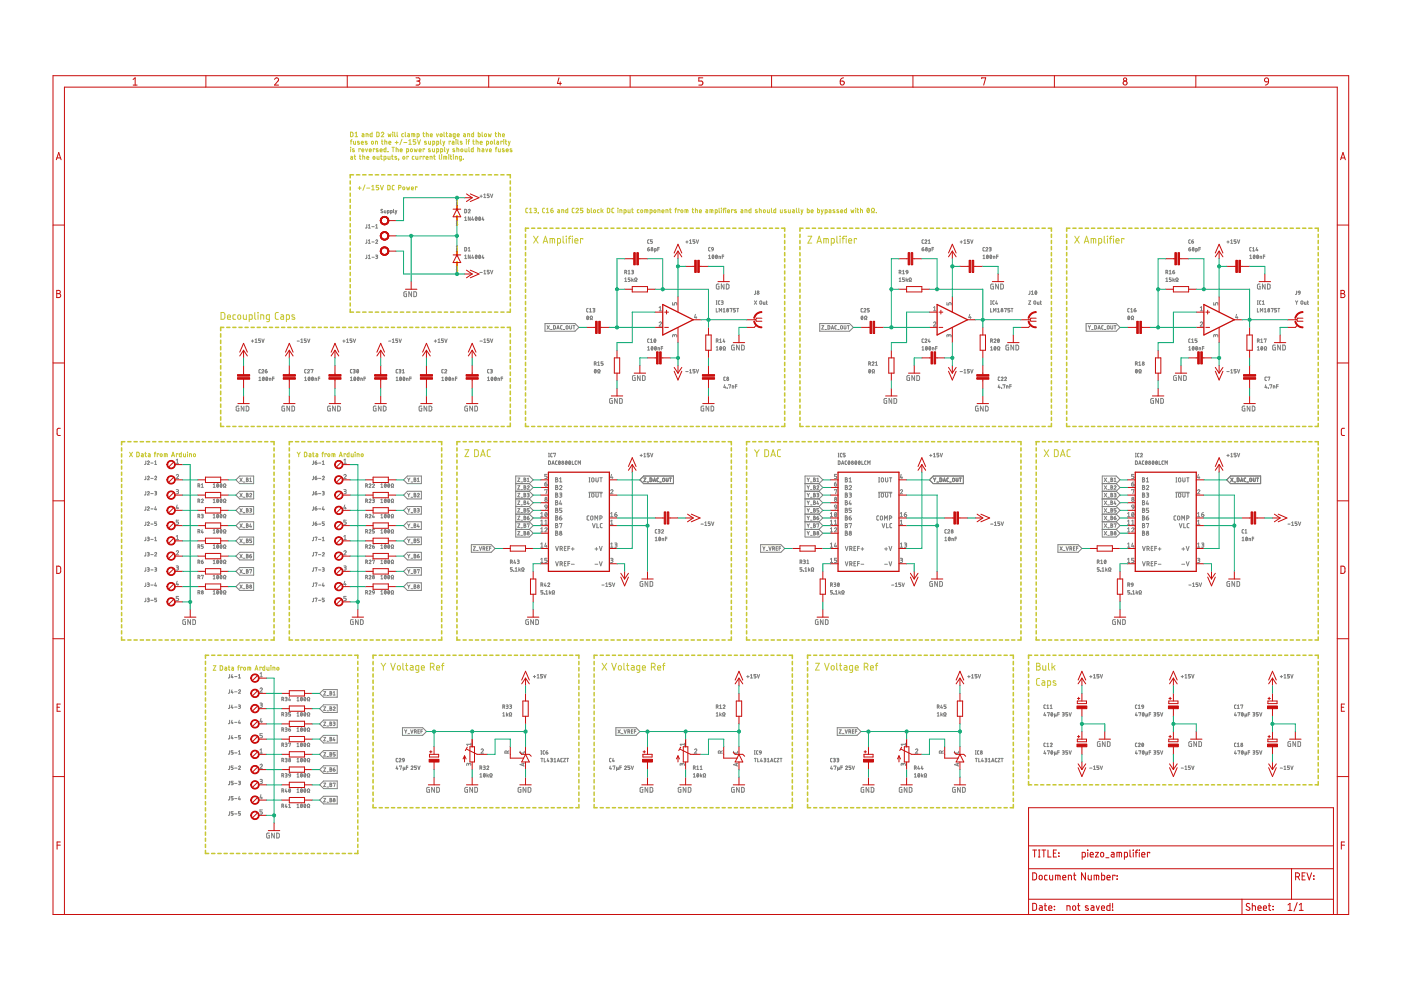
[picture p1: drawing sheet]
<svg xmlns="http://www.w3.org/2000/svg" width="420mm" height="297mm" viewBox="0 0 420 297" stroke-linecap="round" stroke-linejoin="round" font-family="sans-serif">
<g fill="none" stroke="#ffba08" stroke-width=".3">
<path d="M136.9 79.4l.3 .1-.2-.1M136.9 74.8l.3 .1-.2-.1M136.9 66.2l.3 .1zM136.9 65.6l.3 .2-.2-.2M136.9 61.7h.3zM136.9 61.1l.3 .1-.2-.1M136.9 62.4v.1M136.9 67h.1M136.9 76.2h.1M136.9 62.4h.1M136.9 76.6v.2l.3-.2v.2M136.9 67.5v.1l.3-.1v.1"/>
<path d="M136.9 62.9v.2l.3-.2v.2M136.9 79.9l.3 .1-.3 .1zM136.9 75.3l.3 .1-.3 .1zM136.9 73.8v.2M136.9 73.8h.1M136.9 60v.2M136.9 60l.1 .1M137 75.9h.2M137 66.8h.2M137 62.2h.2M137 60.5l.2 .1M137 61.3l.2 .1"/>
<path d="M137 65.1l.2 .1M137 65.9l.2 .1M137 74.2l.2 .1M137 75l.2 .2M137 78.8l.2 .1M137 79.6l.2 .1M137 79.6h.1M137 78.8h.1M137 76.2h.2M137 75h.1M137 74.2h.1M137 67h.2"/>
<path d="M137 65.9h.1M137 65.1h.1M137 62.5h.2M137 61.3h.1M137 60.5h.1M137 79.1l.1 .1zM137 75.6l.1 .2zM137 74.5l.1 .1zM137 66.5l.1 .1zM137 65.4l.1 .1zM137 61.9l.1 .2zM137 60.8l.1 .1z"/>
<path d="M137.2 79.1v.1M137.2 76.5l-.2-.2 .3 .2M137.2 75.6v.2M137.2 74.5v.1M137.2 67.3l-.2-.1 .3 .1M137.2 66.5v.1M137.2 65.3v.2M137.2 62.7l-.2-.1 .3 .1M137.2 61.9v.2M137.2 60.8v.1M137.2 60v.2l-.2-.1M137.2 64.6v.2"/>
<path d="M137.2 73.8v.2l-.2-.2M137.2 78.3v.2M137.2 78.4l-.3 .1M137.2 64.7l-.3 .1M136.9 80.7h.1M136.9 80.7v.1M136.9 81.2v.1l.3-.1v.1M137 80.5h.2M137.1 80.3h.1M137 80.7h.2M137.2 81l-.2-.1 .3 .1M137.2 80.2v.1"/>
</g>
<g fill="none" stroke="#c8c832" stroke-width=".47">
<path d="M105 54.2v1M105 56.1v.9M105 57.9v.9M105 59.7v.9M106 52.4h-1v.9M106.9 52.4h1M108.8 52.4h1M110.7 52.4h1M112.6 52.4h.9M114.4 52.4h1M116.3 52.4h1M118.2 52.4h1"/>
<path d="M120.1 52.4h1M122 52.4h.9M123.8 52.4h1M125.7 52.4h1M127.6 52.4h1M129.5 52.4h1M131.4 52.4h.9M133.3 52.4h.9M135.1 52.4h1M137 52.4h1M138.9 52.4h1M140.8 52.4h1"/>
<path d="M142.7 52.4h.9M144.5 52.4h1M146.4 52.4h1M148.3 52.4h1M150.2 52.4h1M152.1 52.4h.9v.9M153 54.2v1M153 56.1v.9M153 57.9v.9M153 59.7v.9M105 61.6v.9M105 63.4v.9"/>
<path d="M105 65.2v.9M105 67v.9M105 68.9v.9M105 70.7v.9M105 72.5v.9M105 74.4v.9M105 76.2v.9M105 78v.9M105 79.8v1M153 61.6v.9M153 63.4v.9M153 65.2v.9"/>
<path d="M153 67v.9M153 68.9v.9M153 70.7v.9M153 72.5v.9M153 74.4v.9M153 76.2v.9M153 78v.9M153 79.8v1M157.6 70.2v1M157.6 72.1v.9M157.6 73.9v.9M157.6 75.7v.9"/>
<path d="M157.6 77.6v.9M157.6 79.4v.9M158.5 68.4h-.9v.9M159.4 68.4h1M161.3 68.4h.9M163.1 68.4h.9M164.9 68.4h.9M166.8 68.4h.9M168.6 68.4h.9M170.4 68.4h.9M172.2 68.4h.9M174.1 68.4h.9"/>
<path d="M175.9 68.4h.9M177.7 68.4h.9M179.6 68.4h.9M181.4 68.4h.9M183.2 68.4h.9M185 68.4h.9M186.9 68.4h.9M188.7 68.4h.9M190.5 68.4h.9M192.4 68.4h.9M194.2 68.4h.9M196 68.4h.9"/>
<path d="M197.8 68.4h1M199.7 68.4h.9M201.5 68.4h.9M203.3 68.4h.9M205.1 68.4h1M207 68.4h.9M208.8 68.4h.9M210.6 68.4h1M212.5 68.4h.9M214.3 68.4h.9M216.1 68.4h.9M218 68.4h.9"/>
<path d="M219.8 68.4h.9M221.6 68.4h.9M223.4 68.4h.9M225.3 68.4h.9M227.1 68.4h.9M228.9 68.4h.9M230.8 68.4h.9M232.6 68.4h.9M234.4 68.4h.9v.9M235.3 70.2v1M235.3 72.1v.9M235.3 73.9v.9"/>
<path d="M235.3 75.7v.9M235.3 77.6v.9M235.3 79.4v.9M239.9 70.2v1M239.9 72.1v.9M239.9 73.9v.9M239.9 75.7v.9M239.9 77.6v.9M239.9 79.4v.9M240.8 68.4h-.9v.9M241.8 68.4h.9M243.6 68.4h1"/>
<path d="M245.5 68.4h.9M247.3 68.4h1M249.2 68.4h.9M251.1 68.4h.9M252.9 68.4h1M254.8 68.4h.9M256.6 68.4h1M258.5 68.4h1M260.4 68.4h.9M262.2 68.4h1M264.1 68.4h.9M266 68.4h.9"/>
<path d="M267.8 68.4h1M269.7 68.4h.9M271.5 68.4h1M273.4 68.4h1M275.3 68.4h.9M277.1 68.4h1M279 68.4h1M280.9 68.4h.9M282.7 68.4h1M284.6 68.4h.9M286.4 68.4h1M288.3 68.4h1"/>
<path d="M290.2 68.4h.9M292 68.4h1M293.9 68.4h.9M295.8 68.4h.9M297.6 68.4h1M299.5 68.4h.9M301.3 68.4h1M303.2 68.4h.9M305.1 68.4h.9M306.9 68.4h1M308.8 68.4h.9M310.6 68.4h1"/>
<path d="M312.5 68.4h1M314.4 68.4h.9v.9M315.3 70.2v1M315.3 72.1v.9M315.3 73.9v.9M315.3 75.7v.9M315.3 77.6v.9M315.3 79.4v.9M319.9 70.2v1M319.9 72.1v.9M319.9 73.9v.9M319.9 75.7v.9"/>
<path d="M319.9 77.6v.9M319.9 79.4v.9M320.8 68.4h-.9v.9M321.8 68.4h.9M323.6 68.4h1M325.5 68.4h.9M327.3 68.4h1M329.2 68.4h1M331.1 68.4h.9M332.9 68.4h1M334.8 68.4h.9M336.7 68.4h.9"/>
<path d="M338.5 68.4h1M340.4 68.4h.9M342.2 68.4h1M344.1 68.4h1M346 68.4h.9M347.8 68.4h1M349.7 68.4h.9M351.6 68.4h.9M353.4 68.4h1M355.3 68.4h.9M357.1 68.4h1M359 68.4h.9"/>
<path d="M360.8 68.4h1M362.7 68.4h1M364.6 68.4h.9M366.4 68.4h1M368.3 68.4h1M370.2 68.4h.9M372 68.4h1M373.9 68.4h.9M375.8 68.4h.9M377.6 68.4h1M379.5 68.4h.9M381.3 68.4h1"/>
<path d="M383.2 68.4h1M385.1 68.4h.9M386.9 68.4h1M388.8 68.4h.9M390.7 68.4h.9M392.5 68.4h1M394.4 68.4h.9v.9M395.3 70.2v1M395.3 72.1v.9M395.3 73.9v.9M395.3 75.7v.9M395.3 77.6v.9"/>
<path d="M395.3 79.4v.9M67.1 98.1h-.9v1M68 98.1h.9M69.8 98.1h1M71.7 98.1h.9M73.5 98.1h.9M75.3 98.1h.9M77.2 98.1h.9M79 98.1h.9M80.8 98.1h.9M82.6 98.1h.9M84.5 98.1h.9"/>
<path d="M86.3 98.1h.9M88.1 98.1h.9M90 98.1h.9M91.8 98.1h.9M93.6 98.1h.9M95.4 98.1h1M97.3 98.1h.9M99.1 98.1h.9M100.9 98.1h.9M102.7 98.1h1M104.6 98.1h.9M105 92.6v1h1"/>
<path d="M105 81.7v.9M105 83.5v.9M105 85.3v.9M105 87.1v1M105 89v.9M105 90.8v.9M106.4 98.1h.9M106.9 93.6h1M108.2 98.1h1M108.8 93.6h1M110.1 98.1h.9M110.7 93.6h1"/>
<path d="M111.9 98.1h.9M112.6 93.6h.9M113.7 98.1h.9M114.4 93.6h1M115.5 98.1h1M116.3 93.6h1M117.4 98.1h.9M118.2 93.6h1M119.2 98.1h.9M120.1 93.6h1M121 98.1h1M122 93.6h.9"/>
<path d="M122.9 98.1h.9M123.8 93.6h1M124.7 98.1h.9M125.7 93.6h1M126.5 98.1h.9M127.6 93.6h1M128.4 98.1h.9M129.5 93.6h1M130.2 98.1h.9M131.4 93.6h.9M132 98.1h.9M133.3 93.6h.9"/>
<path d="M133.8 98.1h.9M135.1 93.6h1M135.7 98.1h.9M137 93.6h1M137.5 98.1h.9M138.9 93.6h1M139.3 98.1h.9M140.8 93.6h1M141.2 98.1h.9M142.7 93.6h.9M143 98.1h.9M144.5 93.6h1"/>
<path d="M144.8 98.1h.9M146.4 93.6h1M146.6 98.1h1M148.3 93.6h1M148.5 98.1h.9M150.2 93.6h1M150.3 98.1h.9M152.1 98.1h.9v1M153 81.7v.9M153 83.5v.9M153 85.3v.9M153 87.1v1"/>
<path d="M153 89v.9M153 90.8v.9M153 92.6v1h-.9M157.6 81.2v.9M157.6 83v.9M157.6 84.9v.9M157.6 86.7v.9M157.6 88.5v.9M157.6 90.4v.9M157.6 92.2v.9M157.6 94v.9M157.6 95.8v1"/>
<path d="M157.6 97.7v.9M157.6 99.5v.9M235.3 81.2v.9M235.3 83v.9M235.3 84.9v.9M235.3 86.7v.9M235.3 88.5v.9M235.3 90.4v.9M235.3 92.2v.9M235.3 94v.9M235.3 95.8v1M235.3 97.7v.9"/>
<path d="M235.3 99.5v.9M239.9 81.2v.9M239.9 83v.9M239.9 84.9v.9M239.9 86.7v.9M239.9 88.5v.9M239.9 90.4v.9M239.9 92.2v.9M239.9 94v.9M239.9 95.8v1M239.9 97.7v.9M239.9 99.5v.9"/>
<path d="M315.3 81.2v.9M315.3 83v.9M315.3 84.9v.9M315.3 86.7v.9M315.3 88.5v.9M315.3 90.4v.9M315.3 92.2v.9M315.3 94v.9M315.3 95.8v1M315.3 97.7v.9M315.3 99.5v.9M319.9 81.2v.9"/>
<path d="M319.9 83v.9M319.9 84.9v.9M319.9 86.7v.9M319.9 88.5v.9M319.9 90.4v.9M319.9 92.2v.9M319.9 94v.9M319.9 95.8v1M319.9 97.7v.9M319.9 99.5v.9M395.3 81.2v.9M395.3 83v.9"/>
<path d="M395.3 84.9v.9M395.3 86.7v.9M395.3 88.5v.9M395.3 90.4v.9M395.3 92.2v.9M395.3 94v.9M395.3 95.8v1M395.3 97.7v.9M395.3 99.5v.9M66.2 100v1M66.2 102v1M66.2 103.9v1"/>
<path d="M66.2 105.8v1M66.2 107.7v1M66.2 109.6v1M66.2 111.5v1M66.2 113.4v1M66.2 115.4v1M66.2 117.3v1M66.2 119.2v1M153 100v1M153 102v1M153 103.9v1M153 105.8v1"/>
<path d="M153 107.7v1M153 109.6v1M153 111.5v1M153 113.4v1M153 115.4v1M153 117.3v1M153 119.2v1M157.6 101.3v.9M157.6 103.1v1M157.6 105v.9M157.6 106.8v.9M157.6 108.6v1"/>
<path d="M157.6 110.5v.9M157.6 112.3v.9M157.6 114.1v.9M157.6 116v.9M157.6 117.8v.9M157.6 119.6v.9M235.3 101.3v.9M235.3 103.1v1M235.3 105v.9M235.3 106.8v.9M235.3 108.6v1M235.3 110.5v.9"/>
<path d="M235.3 112.3v.9M235.3 114.1v.9M235.3 116v.9M235.3 117.8v.9M235.3 119.6v.9M239.9 101.3v.9M239.9 103.1v1M239.9 105v.9M239.9 106.8v.9M239.9 108.6v1M239.9 110.5v.9M239.9 112.3v.9"/>
<path d="M239.9 114.1v.9M239.9 116v.9M239.9 117.8v.9M239.9 119.6v.9M315.3 101.3v.9M315.3 103.1v1M315.3 105v.9M315.3 106.8v.9M315.3 108.6v1M315.3 110.5v.9M315.3 112.3v.9M315.3 114.1v.9"/>
<path d="M315.3 116v.9M315.3 117.8v.9M315.3 119.6v.9M319.9 101.3v.9M319.9 103.1v1M319.9 105v.9M319.9 106.8v.9M319.9 108.6v1M319.9 110.5v.9M319.9 112.3v.9M319.9 114.1v.9M319.9 116v.9"/>
<path d="M319.9 117.8v.9M319.9 119.6v.9M395.3 101.3v.9M395.3 103.1v1M395.3 105v.9M395.3 106.8v.9M395.3 108.6v1M395.3 110.5v.9M395.3 112.3v.9M395.3 114.1v.9M395.3 116v.9M395.3 117.8v.9"/>
<path d="M395.3 119.6v.9M36.5 134.2v.9M36.5 136.1v.9M36.5 137.9v.9M36.5 139.7v.9M37.4 132.4h-.9v.9M38.3 132.4h1M40.2 132.4h.9M42.1 132.4h.9M43.9 132.4h1M45.8 132.4h.9M47.7 132.4h.9"/>
<path d="M49.5 132.4h1M51.4 132.4h.9M53.3 132.4h.9M55.1 132.4h1M57 132.4h.9M58.8 132.4h1M60.7 132.4h1M62.6 132.4h.9M64.5 132.4h.9M66.2 126.8v1h.9M66.2 121.1v1M66.2 123v1"/>
<path d="M66.2 124.9v1M66.3 132.4h1M68 127.8h.9M68.2 132.4h.9M69.8 127.8h1M70 132.4h1M71.7 127.8h.9M71.9 132.4h1M73.5 127.8h.9M73.8 132.4h.9M75.3 127.8h.9M75.6 132.4h1"/>
<path d="M77.2 127.8h.9M77.5 132.4h.9M79 127.8h.9M79.4 132.4h.9M80.8 127.8h.9M81.2 132.4h1v.9M82.2 134.2v.9M82.2 136.1v.9M82.2 137.9v.9M82.2 139.7v.9M82.6 127.8h.9M84.5 127.8h.9"/>
<path d="M86.3 127.8h.9M86.8 134.2v.9M86.8 136.1v.9M86.8 137.9v.9M86.8 139.7v.9M87.7 132.4h-.9v.9M88.1 127.8h.9M88.6 132.4h1M90 127.8h.9M90.5 132.4h.9M91.8 127.8h.9M92.4 132.4h.9"/>
<path d="M93.6 127.8h.9M94.2 132.4h1M95.4 127.8h1M96.1 132.4h.9M97.3 127.8h.9M97.9 132.4h1M99.1 127.8h.9M99.8 132.4h1M100.9 127.8h.9M101.7 132.4h.9M102.7 127.8h1M103.5 132.4h1"/>
<path d="M104.6 127.8h.9M105.4 132.4h1M106.4 127.8h.9M107.3 132.4h.9M108.2 127.8h1M109.1 132.4h1M110.1 127.8h.9M111 132.4h1M111.9 127.8h.9M112.9 132.4h.9M113.7 127.8h.9M114.7 132.4h1"/>
<path d="M115.5 127.8h1M116.6 132.4h.9M117.4 127.8h.9M118.5 132.4h.9M119.2 127.8h.9M120.3 132.4h1M121 127.8h1M122.2 132.4h.9M122.9 127.8h.9M124.1 132.4h.9M124.7 127.8h.9M125.9 132.4h1"/>
<path d="M126.5 127.8h.9M127.8 132.4h.9M128.4 127.8h.9M129.6 132.4h1M130.2 127.8h.9M131.5 132.4h1v.9M132 127.8h.9M132.5 134.2v.9M132.5 136.1v.9M132.5 137.9v.9M132.5 139.7v.9M133.8 127.8h.9"/>
<path d="M135.7 127.8h.9M137 134.2v.9M137 136.1v.9M137 137.9v.9M137 139.7v.9M137.5 127.8h.9M138 132.4h-1v.9M138.9 132.4h.9M139.3 127.8h.9M140.7 132.4h1M141.2 127.8h.9M142.6 132.4h.9"/>
<path d="M143 127.8h.9M144.4 132.4h1M144.8 127.8h.9M146.3 132.4h.9M146.6 127.8h1M148.1 132.4h1M148.5 127.8h.9M150 132.4h.9M150.3 127.8h.9M151.8 132.4h1M153 126.8v1h-.9M153 121.1v1"/>
<path d="M153 123v1M153 124.9v1M153.7 132.4h.9M155.5 132.4h1M157.4 132.4h.9M157.6 126.9v.9h.9M157.6 121.4v.9M157.6 123.3v.9M157.6 125.1v.9M159.2 132.4h1M159.4 127.8h1M161.1 132.4h.9"/>
<path d="M161.3 127.8h.9M162.9 132.4h1M163.1 127.8h.9M164.8 132.4h.9M164.9 127.8h.9M166.6 132.4h1M166.8 127.8h.9M168.5 132.4h.9M168.6 127.8h.9M170.3 132.4h1M170.4 127.8h.9M172.2 132.4h.9"/>
<path d="M172.2 127.8h.9M174 132.4h.9M174.1 127.8h.9M175.9 132.4h.9M175.9 127.8h.9M177.7 132.4h.9M177.7 127.8h.9M179.6 132.4h.9M179.6 127.8h.9M181.4 127.8h.9M181.4 132.4h1M183.2 127.8h.9"/>
<path d="M183.3 132.4h.9M185 127.8h.9M185.1 132.4h.9M186.9 127.8h.9M187 132.4h.9M188.7 127.8h.9M188.8 132.4h.9M190.5 127.8h.9M190.6 132.4h1M192.4 127.8h.9M192.5 132.4h.9M194.2 127.8h.9"/>
<path d="M194.4 132.4h.9M196 127.8h.9M196.2 132.4h.9M197.8 127.8h1M198.1 132.4h.9M199.7 127.8h.9M199.9 132.4h.9M201.5 127.8h.9M201.7 132.4h1M203.3 127.8h.9M203.6 132.4h.9M205.1 127.8h1"/>
<path d="M205.4 132.4h1M207 127.8h.9M207.3 132.4h.9M208.8 127.8h.9M209.1 132.4h1M210.6 127.8h1M211 132.4h.9M212.5 127.8h.9M212.9 132.4h.9M214.3 127.8h.9M214.7 132.4h.9M216.1 127.8h.9"/>
<path d="M216.5 132.4h1M218 127.8h.9M218.4 132.4h.9v.9M219.3 134.2v.9M219.3 136.1v.9M219.3 137.9v.9M219.3 139.7v.9M219.8 127.8h.9M221.6 127.8h.9M223.4 127.8h.9M223.9 134.2v.9M223.9 136.1v.9"/>
<path d="M223.9 137.9v.9M223.9 139.7v.9M224.8 132.4h-.9v.9M225.3 127.8h.9M225.7 132.4h1M227.1 127.8h.9M227.6 132.4h.9M228.9 127.8h.9M229.4 132.4h1M230.8 127.8h.9M231.3 132.4h.9M232.6 127.8h.9"/>
<path d="M233.1 132.4h1M235 132.4h.9M235.3 126.9v.9h-.9M235.3 121.4v.9M235.3 123.3v.9M235.3 125.1v.9M236.8 132.4h1M238.7 132.4h.9M239.9 126.9v.9h.9M239.9 121.4v.9M239.9 123.3v.9M239.9 125.1v.9"/>
<path d="M240.5 132.4h1M241.8 127.8h.9M242.4 132.4h.9M243.6 127.8h1M244.2 132.4h1M245.5 127.8h.9M246.1 132.4h.9M247.3 127.8h1M247.9 132.4h1M249.2 127.8h.9M249.8 132.4h.9M251.1 127.8h.9"/>
<path d="M251.6 132.4h1M252.9 127.8h1M253.5 132.4h.9M254.8 127.8h.9M255.3 132.4h1M256.6 127.8h1M257.2 132.4h.9M258.5 127.8h1M259 132.4h.9M260.4 127.8h.9M260.9 132.4h.9M262.2 127.8h1"/>
<path d="M262.7 132.4h1M264.1 127.8h.9M264.6 132.4h.9M266 127.8h.9M266.4 132.4h1M267.8 127.8h1M268.3 132.4h.9M269.7 127.8h.9M270.1 132.4h1M271.5 127.8h1M272 132.4h.9M273.4 127.8h1"/>
<path d="M273.8 132.4h.9M275.3 127.8h.9M275.7 132.4h.9M277.1 127.8h1M277.5 132.4h.9M279 127.8h1M279.4 132.4h.9M280.9 127.8h.9M281.2 132.4h1M282.7 127.8h1M283.1 132.4h.9M284.6 127.8h.9"/>
<path d="M284.9 132.4h.9M286.4 127.8h1M286.8 132.4h.9M288.3 127.8h1M288.6 132.4h.9M290.2 127.8h.9M290.4 132.4h1M292 127.8h1M292.3 132.4h.9M293.9 127.8h.9M294.2 132.4h.9M295.8 127.8h.9"/>
<path d="M296 132.4h.9M297.6 127.8h1M297.9 132.4h.9M299.5 127.8h.9M299.7 132.4h.9M301.3 127.8h1M301.5 132.4h1M303.2 127.8h.9M303.4 132.4h.9M305.1 127.8h.9M305.2 132.4h1v.9M306.2 134.2v.9"/>
<path d="M306.2 136.1v.9M306.2 137.9v.9M306.2 139.7v.9M306.9 127.8h1M308.8 127.8h.9M310.6 127.8h1M310.7 134.2v.9M310.7 136.1v.9M310.7 137.9v.9M310.7 139.7v.9M311.7 132.4h-1v.9M312.5 127.8h1"/>
<path d="M312.6 132.4h1M314.5 132.4h.9M315.3 121.4v.9M315.3 123.3v.9M315.3 125.1v.9M315.3 126.9v.9h-.9M316.3 132.4h1M318.2 132.4h.9M319.9 126.9v.9h.9M319.9 121.4v.9M319.9 123.3v.9M319.9 125.1v.9"/>
<path d="M320 132.4h1M321.8 127.8h.9M321.9 132.4h1M323.6 127.8h1M323.8 132.4h.9M325.5 127.8h.9M325.6 132.4h1M327.3 127.8h1M327.5 132.4h.9M329.2 127.8h1M329.3 132.4h1M331.1 127.8h.9"/>
<path d="M331.2 132.4h.9M332.9 127.8h1M333.1 132.4h.9M334.8 127.8h.9M334.9 132.4h1M336.7 127.8h.9M336.8 132.4h.9M338.5 127.8h1M338.6 132.4h1M340.4 127.8h.9M340.5 132.4h.9M342.2 127.8h1"/>
<path d="M342.3 132.4h1M344.1 127.8h1M344.2 132.4h.9M346 127.8h.9M346.1 132.4h.9M347.8 127.8h1M347.9 132.4h1M349.7 127.8h.9M349.8 132.4h.9M351.6 127.8h.9M351.6 132.4h1M353.4 127.8h1"/>
<path d="M353.5 132.4h.9M355.3 127.8h.9M355.3 132.4h1M357.1 127.8h1M357.2 132.4h1M359 127.8h.9M359.1 132.4h.9M360.8 127.8h1M360.9 132.4h1M362.7 127.8h1M362.8 132.4h.9M364.6 127.8h.9"/>
<path d="M364.6 132.4h1M366.4 127.8h1M366.5 132.4h1M368.3 127.8h1M368.4 132.4h.9M370.2 127.8h.9M370.2 132.4h1M372 127.8h1M372.1 132.4h.9M373.9 127.8h.9M373.9 132.4h1M375.8 127.8h.9"/>
<path d="M375.8 132.4h.9M377.6 127.8h1M377.7 132.4h.9M379.5 127.8h.9M379.5 132.4h.9M381.3 127.8h1M381.4 132.4h.9M383.2 127.8h1M383.2 132.4h1M385.1 127.8h.9M385.1 132.4h.9M386.9 127.8h1"/>
<path d="M386.9 132.4h1M388.8 127.8h.9M388.8 132.4h.9M390.7 132.4h.9M390.7 127.8h.9M392.5 132.4h1M392.5 127.8h1M394.4 132.4h.9v.9M395.3 126.9v.9h-.9M395.3 121.4v.9M395.3 123.3v.9M395.3 125.1v.9"/>
<path d="M395.3 134.2v.9M395.3 136.1v.9M395.3 137.9v.9M395.3 139.7v.9M36.5 141.5v1M36.5 143.4v.9M36.5 145.2v.9M36.5 147v1M36.5 148.9v.9M36.5 150.7v.9M36.5 152.5v.9M36.5 154.3v1"/>
<path d="M36.5 156.2v.9M36.5 158v.9M36.5 159.8v.9M82.2 141.5v1M82.2 143.4v.9M82.2 145.2v.9M82.2 147v1M82.2 148.9v.9M82.2 150.7v.9M82.2 152.5v.9M82.2 154.3v1M82.2 156.2v.9"/>
<path d="M82.2 158v.9M82.2 159.8v.9M86.8 141.5v1M86.8 143.4v.9M86.8 145.2v.9M86.8 147v1M86.8 148.9v.9M86.8 150.7v.9M86.8 152.5v.9M86.8 154.3v1M86.8 156.2v.9M86.8 158v.9"/>
<path d="M86.8 159.8v.9M132.5 141.5v1M132.5 143.4v.9M132.5 145.2v.9M132.5 147v1M132.5 148.9v.9M132.5 150.7v.9M132.5 152.5v.9M132.5 154.3v1M132.5 156.2v.9M132.5 158v.9M132.5 159.8v.9"/>
<path d="M137 141.5v1M137 143.4v.9M137 145.2v.9M137 147v1M137 148.9v.9M137 150.7v.9M137 152.5v.9M137 154.3v1M137 156.2v.9M137 158v.9M137 159.8v.9M219.3 141.5v1"/>
<path d="M219.3 143.4v.9M219.3 145.2v.9M219.3 147v1M219.3 148.9v.9M219.3 150.7v.9M219.3 152.5v.9M219.3 154.3v1M219.3 156.2v.9M219.3 158v.9M219.3 159.8v.9M223.9 141.5v1M223.9 143.4v.9"/>
<path d="M223.9 145.2v.9M223.9 147v1M223.9 148.9v.9M223.9 150.7v.9M223.9 152.5v.9M223.9 154.3v1M223.9 156.2v.9M223.9 158v.9M223.9 159.8v.9M306.2 141.5v1M306.2 143.4v.9M306.2 145.2v.9"/>
<path d="M306.2 147v1M306.2 148.9v.9M306.2 150.7v.9M306.2 152.5v.9M306.2 154.3v1M306.2 156.2v.9M306.2 158v.9M306.2 159.8v.9M310.7 141.5v1M310.7 143.4v.9M310.7 145.2v.9M310.7 147v1"/>
<path d="M310.7 148.9v.9M310.7 150.7v.9M310.7 152.5v.9M310.7 154.3v1M310.7 156.2v.9M310.7 158v.9M310.7 159.8v.9M395.3 141.5v1M395.3 143.4v.9M395.3 145.2v.9M395.3 147v1M395.3 148.9v.9"/>
<path d="M395.3 150.7v.9M395.3 152.5v.9M395.3 154.3v1M395.3 156.2v.9M395.3 158v.9M395.3 159.8v.9M36.5 161.6v1M36.5 163.5v.9M36.5 165.3v.9M36.5 167.2v.9M36.5 169v.9M36.5 170.8v.9"/>
<path d="M36.5 172.6v.9M36.5 174.5v.9M36.5 176.3v.9M36.5 178.1v.9M36.5 179.9v1M82.2 161.6v1M82.2 163.5v.9M82.2 165.3v.9M82.2 167.2v.9M82.2 169v.9M82.2 170.8v.9M82.2 172.6v.9"/>
<path d="M82.2 174.5v.9M82.2 176.3v.9M82.2 178.1v.9M82.2 179.9v1M86.8 161.6v1M86.8 163.5v.9M86.8 165.3v.9M86.8 167.2v.9M86.8 169v.9M86.8 170.8v.9M86.8 172.6v.9M86.8 174.5v.9"/>
<path d="M86.8 176.3v.9M86.8 178.1v.9M86.8 179.9v1M132.5 161.6v1M132.5 163.5v.9M132.5 165.3v.9M132.5 167.2v.9M132.5 169v.9M132.5 170.8v.9M132.5 172.6v.9M132.5 174.5v.9M132.5 176.3v.9"/>
<path d="M132.5 178.1v.9M132.5 179.9v1M137 161.6v1M137 163.5v.9M137 165.3v.9M137 167.2v.9M137 169v.9M137 170.8v.9M137 172.6v.9M137 174.5v.9M137 176.3v.9M137 178.1v.9"/>
<path d="M137 179.9v1M219.3 161.6v1M219.3 163.5v.9M219.3 165.3v.9M219.3 167.2v.9M219.3 169v.9M219.3 170.8v.9M219.3 172.6v.9M219.3 174.5v.9M219.3 176.3v.9M219.3 178.1v.9M219.3 179.9v1"/>
<path d="M223.9 161.6v1M223.9 163.5v.9M223.9 165.3v.9M223.9 167.2v.9M223.9 169v.9M223.9 170.8v.9M223.9 172.6v.9M223.9 174.5v.9M223.9 176.3v.9M223.9 178.1v.9M223.9 179.9v1M306.2 161.6v1"/>
<path d="M306.2 163.5v.9M306.2 165.3v.9M306.2 167.2v.9M306.2 169v.9M306.2 170.8v.9M306.2 172.6v.9M306.2 174.5v.9M306.2 176.3v.9M306.2 178.1v.9M306.2 179.9v1M310.7 161.6v1M310.7 163.5v.9"/>
<path d="M310.7 165.3v.9M310.7 167.2v.9M310.7 169v.9M310.7 170.8v.9M310.7 172.6v.9M310.7 174.5v.9M310.7 176.3v.9M310.7 178.1v.9M310.7 179.9v1M395.3 161.6v1M395.3 163.5v.9M395.3 165.3v.9"/>
<path d="M395.3 167.2v.9M395.3 169v.9M395.3 170.8v.9M395.3 172.6v.9M395.3 174.5v.9M395.3 176.3v.9M395.3 178.1v.9M395.3 179.9v1M36.5 190.9v.9h.9M36.5 181.8v.9M36.5 183.6v.9M36.5 185.4v1"/>
<path d="M36.5 187.3v.9M36.5 189.1v.9M38.3 191.8h1M40.2 191.8h.9M42.1 191.8h.9M43.9 191.8h1M45.8 191.8h.9M47.7 191.8h.9M49.5 191.8h1M51.4 191.8h.9M53.3 191.8h.9M55.1 191.8h1"/>
<path d="M57 191.8h.9M58.8 191.8h1M60.7 191.8h1M61.6 198.2v.9M62.6 191.8h.9M62.6 196.4h-1v.9M63.5 196.4h.9M64.5 191.8h.9M65.3 196.4h1M66.3 191.8h1M67.2 196.4h1M68.2 191.8h.9"/>
<path d="M69.1 196.4h.9M70 191.8h1M70.9 196.4h1M71.9 191.8h1M72.8 196.4h.9M73.8 191.8h.9M74.7 196.4h.9M75.6 191.8h1M76.5 196.4h1M77.5 191.8h.9M78.4 196.4h1M79.4 191.8h.9"/>
<path d="M80.3 196.4h.9M82.1 196.4h1M82.2 190.9v.9h-1M82.2 181.8v.9M82.2 183.6v.9M82.2 185.4v1M82.2 187.3v.9M82.2 189.1v.9M84 196.4h.9M85.9 196.4h.9M86.8 190.9v.9h.9M86.8 181.8v.9"/>
<path d="M86.8 183.6v.9M86.8 185.4v1M86.8 187.3v.9M86.8 189.1v.9M87.7 196.4h1M88.6 191.8h1M89.6 196.4h.9M90.5 191.8h.9M91.5 196.4h.9M92.4 191.8h.9M93.3 196.4h1M94.2 191.8h1"/>
<path d="M95.2 196.4h.9M96.1 191.8h.9M97 196.4h1M97.9 191.8h1M98.9 196.4h1M99.8 191.8h1M100.8 196.4h.9M101.7 191.8h.9M102.6 196.4h1M103.5 191.8h1M104.5 196.4h1M105.4 191.8h1"/>
<path d="M106.4 196.4h.9v.9M107.3 191.8h.9M107.3 198.2v.9M109.1 191.8h1M111 191.8h1M111.9 198.3v.9M112.8 196.4h-.9v1M112.9 191.8h.9M113.7 196.4h1M114.7 191.8h1M115.6 196.4h.9M116.6 191.8h.9"/>
<path d="M117.4 196.4h.9M118.5 191.8h.9M119.3 196.4h.9M120.3 191.8h1M121.1 196.4h.9M122.2 191.8h.9M123 196.4h.9M124.1 191.8h.9M124.8 196.4h.9M125.9 191.8h1M126.6 196.4h1M127.8 191.8h.9"/>
<path d="M128.5 196.4h.9M129.6 191.8h1M130.3 196.4h.9M132.2 196.4h.9M132.5 190.9v.9h-1M132.5 181.8v.9M132.5 183.6v.9M132.5 185.4v1M132.5 187.3v.9M132.5 189.1v.9M134 196.4h.9M135.8 196.4h1"/>
<path d="M137 190.9v.9h1M137 181.8v.9M137 183.6v.9M137 185.4v1M137 187.3v.9M137 189.1v.9M137.7 196.4h.9M138.9 191.8h.9M139.5 196.4h1M140.7 191.8h1M141.4 196.4h.9M142.6 191.8h.9"/>
<path d="M143.2 196.4h.9M144.4 191.8h1M145.1 196.4h.9M146.3 191.8h.9M146.9 196.4h.9M148.1 191.8h1M148.7 196.4h1M150 191.8h.9M150.6 196.4h.9M151.8 191.8h1M152.4 196.4h1M153.7 191.8h.9"/>
<path d="M154.3 196.4h.9M155.5 191.8h1M156.1 196.4h.9M157.4 191.8h.9M157.9 196.4h1M159.2 191.8h1M159.8 196.4h.9M161.1 191.8h.9M161.6 196.4h1M162.9 191.8h1M163.5 196.4h.9M164.8 191.8h.9"/>
<path d="M165.3 196.4h.9M166.6 191.8h1M167.2 196.4h.9M168.5 191.8h.9M169 196.4h.9M170.3 191.8h1M170.8 196.4h1M172.2 191.8h.9M172.7 196.4h.9v1M173.6 198.3v.9M174 191.8h.9M175.9 191.8h.9"/>
<path d="M177.7 191.8h.9M178.2 198.3v.9M179.1 196.4h-.9v1M179.6 191.8h.9M180 196.4h.9M181.4 191.8h1M181.8 196.4h1M183.3 191.8h.9M183.7 196.4h.9M185.1 191.8h.9M185.5 196.4h.9M187 191.8h.9"/>
<path d="M187.3 196.4h.9M188.8 191.8h.9M189.1 196.4h1M190.6 191.8h1M191 196.4h.9M192.5 191.8h.9M192.8 196.4h.9M194.4 191.8h.9M194.6 196.4h1M196.2 191.8h.9M196.5 196.4h.9M198.1 191.8h.9"/>
<path d="M198.3 196.4h.9M199.9 191.8h.9M200.1 196.4h.9M201.7 191.8h1M202 196.4h.9M203.6 191.8h.9M203.8 196.4h.9M205.4 191.8h1M205.6 196.4h.9M207.3 191.8h.9M207.4 196.4h.9M209.1 191.8h1"/>
<path d="M209.3 196.4h.9M211 191.8h.9M211.1 196.4h.9M212.9 191.8h.9M212.9 196.4h.9M214.7 191.8h.9M214.8 196.4h.9M216.5 191.8h1M216.6 196.4h.9M218.4 196.4h.9M219.3 181.8v.9M219.3 183.6v.9"/>
<path d="M219.3 185.4v1M219.3 187.3v.9M219.3 189.1v.9M219.3 190.9v.9h-.9M220.2 196.4h.9M222.1 196.4h.9M223.9 190.9v.9h.9M223.9 196.4h.9M223.9 181.8v.9M223.9 183.6v.9M223.9 185.4v1M223.9 187.3v.9"/>
<path d="M223.9 189.1v.9M225.7 196.4h.9M225.7 191.8h1M227.5 196.4h1M227.6 191.8h.9M229.4 196.4h.9M229.4 191.8h1M231.2 196.4h.9M231.3 191.8h.9M233 196.4h1M233.1 191.8h1M234.9 196.4h.9"/>
<path d="M235 191.8h.9M236.7 196.4h.9v1M236.8 191.8h1M237.6 198.3v.9M238.7 191.8h.9M240.5 191.8h1M242.2 198.3v.9M242.4 191.8h.9M243.1 196.4h-.9v1M244 196.4h.9M244.2 191.8h1M245.9 196.4h.9"/>
<path d="M246.1 191.8h.9M247.7 196.4h.9M247.9 191.8h1M249.6 196.4h.9M249.8 191.8h.9M251.4 196.4h.9M251.6 191.8h1M253.2 196.4h1M253.5 191.8h.9M255.1 196.4h.9M255.3 191.8h1M256.9 196.4h1"/>
<path d="M257.2 191.8h.9M258.8 196.4h.9M259 191.8h.9M260.6 196.4h.9M260.9 191.8h.9M262.4 196.4h1M262.7 191.8h1M264.3 196.4h.9M264.6 191.8h.9M266.1 196.4h1M266.4 191.8h1M268 196.4h.9"/>
<path d="M268.3 191.8h.9M269.8 196.4h.9M270.1 191.8h1M271.7 196.4h.9M272 191.8h.9M273.5 196.4h.9M273.8 191.8h.9M275.3 196.4h1M275.7 191.8h.9M277.2 196.4h.9M277.5 191.8h.9M279 196.4h1"/>
<path d="M279.4 191.8h.9M280.9 196.4h.9M281.2 191.8h1M282.7 196.4h.9M283.1 191.8h.9M284.5 196.4h1M284.9 191.8h.9M286.4 196.4h.9M286.8 191.8h.9M288.2 196.4h1M288.6 191.8h.9M290.1 196.4h.9"/>
<path d="M290.4 191.8h1M291.9 196.4h.9M292.3 191.8h.9M293.8 196.4h.9M294.2 191.8h.9M295.6 196.4h.9M296 191.8h.9M297.4 196.4h1M297.9 191.8h.9M299.3 196.4h.9M299.7 191.8h.9M301.1 196.4h.9"/>
<path d="M301.5 191.8h1M303 196.4h.9v1M303.4 191.8h.9M303.9 198.3v.9M306.2 190.9v.9h-1M306.2 181.8v.9M306.2 183.6v.9M306.2 185.4v1M306.2 187.3v.9M306.2 189.1v.9M308.5 198.3v1M309.4 196.4h-.9v1"/>
<path d="M310.3 196.4h.9M310.7 190.9v.9h1M310.7 181.8v.9M310.7 183.6v.9M310.7 185.4v1M310.7 187.3v.9M310.7 189.1v.9M312.1 196.4h.9M312.6 191.8h1M313.9 196.4h1M314.5 191.8h.9M315.8 196.4h.9"/>
<path d="M316.3 191.8h1M317.6 196.4h.9M318.2 191.8h.9M319.4 196.4h1M320 191.8h1M321.3 196.4h.9M321.9 191.8h1M323.1 196.4h.9M323.8 191.8h.9M324.9 196.4h.9M325.6 191.8h1M326.7 196.4h1"/>
<path d="M327.5 191.8h.9M328.6 196.4h.9M329.3 191.8h1M330.4 196.4h.9M331.2 191.8h.9M332.2 196.4h.9M333.1 191.8h.9M334.1 196.4h.9M334.9 191.8h1M335.9 196.4h.9M336.8 191.8h.9M337.7 196.4h.9"/>
<path d="M338.6 191.8h1M339.6 196.4h.9M340.5 191.8h.9M341.4 196.4h.9M342.3 191.8h1M343.2 196.4h.9M344.2 191.8h.9M345 196.4h.9M346.1 191.8h.9M346.9 196.4h.9M347.9 191.8h1M348.7 196.4h.9"/>
<path d="M349.8 191.8h.9M350.5 196.4h.9M351.6 191.8h1M352.4 196.4h.9M353.5 191.8h.9M354.2 196.4h.9M355.3 191.8h1M356 196.4h.9M357.2 191.8h1M357.8 196.4h1M359.1 191.8h.9M359.7 196.4h.9"/>
<path d="M360.9 191.8h1M361.5 196.4h.9M362.8 191.8h.9M363.3 196.4h.9M364.6 191.8h1M365.1 196.4h1M366.5 191.8h1M367 196.4h.9M368.4 191.8h.9M368.8 196.4h.9M370.2 191.8h1M370.6 196.4h1"/>
<path d="M372.1 191.8h.9M372.5 196.4h.9M373.9 191.8h1M374.3 196.4h.9M375.8 191.8h.9M376.1 196.4h.9M377.7 191.8h.9M378 196.4h.9M379.5 191.8h.9M379.8 196.4h.9M381.4 191.8h.9M381.6 196.4h.9"/>
<path d="M383.2 191.8h1M383.4 196.4h.9M385.1 191.8h.9M385.3 196.4h.9M386.9 191.8h1M387.1 196.4h.9M388.8 191.8h.9M388.9 196.4h.9M390.7 191.8h.9M390.8 196.4h.9M392.5 191.8h1M392.6 196.4h.9"/>
<path d="M394.4 196.4h.9v1M395.3 190.9v.9h-.9M395.3 181.8v.9M395.3 183.6v.9M395.3 185.4v1M395.3 187.3v.9M395.3 189.1v.9M395.3 198.3v1M61.6 200.1v.9M61.6 201.9v.9M61.6 203.7v.9M61.6 205.5v1"/>
<path d="M61.6 207.4v.9M61.6 209.2v.9M61.6 211v.9M61.6 212.9v.9M61.6 214.7v.9M61.6 216.5v.9M61.6 218.3v1M107.3 200.1v.9M107.3 201.9v.9M107.3 203.7v.9M107.3 205.5v1M107.3 207.4v.9"/>
<path d="M107.3 209.2v.9M107.3 211v.9M107.3 212.9v.9M107.3 214.7v.9M107.3 216.5v.9M107.3 218.3v1M111.9 200.1v1M111.9 202v.9M111.9 203.9v.9M111.9 205.7v1M111.9 207.6v.9M111.9 209.5v.9"/>
<path d="M111.9 211.3v1M111.9 213.2v.9M111.9 215.1v.9M111.9 216.9v1M111.9 218.8v.9M173.6 200.1v1M173.6 202v.9M173.6 203.9v.9M173.6 205.7v1M173.6 207.6v.9M173.6 209.5v.9M173.6 211.3v1"/>
<path d="M173.6 213.2v.9M173.6 215.1v.9M173.6 216.9v1M173.6 218.8v.9M178.2 200.1v1M178.2 202v.9M178.2 203.9v.9M178.2 205.7v1M178.2 207.6v.9M178.2 209.5v.9M178.2 211.3v1M178.2 213.2v.9"/>
<path d="M178.2 215.1v.9M178.2 216.9v1M178.2 218.8v.9M237.6 200.1v1M237.6 202v.9M237.6 203.9v.9M237.6 205.7v1M237.6 207.6v.9M237.6 209.5v.9M237.6 211.3v1M237.6 213.2v.9M237.6 215.1v.9"/>
<path d="M237.6 216.9v1M237.6 218.8v.9M242.2 200.1v1M242.2 202v.9M242.2 203.9v.9M242.2 205.7v1M242.2 207.6v.9M242.2 209.5v.9M242.2 211.3v1M242.2 213.2v.9M242.2 215.1v.9M242.2 216.9v1"/>
<path d="M242.2 218.8v.9M303.9 200.1v1M303.9 202v.9M303.9 203.9v.9M303.9 205.7v1M303.9 207.6v.9M303.9 209.5v.9M303.9 211.3v1M303.9 213.2v.9M303.9 215.1v.9M303.9 216.9v1M303.9 218.8v.9"/>
<path d="M308.5 200.2v1M308.5 202.1v1M308.5 204v1M308.5 205.9v.9M308.5 207.8v.9M308.5 209.7v.9M308.5 211.6v.9M308.5 213.4v1M308.5 215.3v1M308.5 217.2v1M308.5 219.1v1M395.3 200.2v1"/>
<path d="M395.3 202.1v1M395.3 204v1M395.3 205.9v.9M395.3 207.8v.9M395.3 209.7v.9M395.3 211.6v.9M395.3 213.4v1M395.3 215.3v1M395.3 217.2v1M395.3 219.1v1M61.6 220.2v.9M61.6 222v.9"/>
<path d="M61.6 223.8v.9M61.6 225.7v.9M61.6 227.5v.9M61.6 229.3v.9M61.6 231.1v1M61.6 233v.9M61.6 234.8v.9M61.6 236.6v.9M61.6 238.5v.9M107.3 220.2v.9M107.3 222v.9M107.3 223.8v.9"/>
<path d="M107.3 225.7v.9M107.3 227.5v.9M107.3 229.3v.9M107.3 231.1v1M107.3 233v.9M107.3 234.8v.9M107.3 236.6v.9M107.3 238.5v.9M111.9 220.6v1M111.9 222.5v1M111.9 224.4v.9M111.9 226.3v.9"/>
<path d="M111.9 228.1v1M111.9 230v.9M111.9 231.8v1M111.9 233.7v1M111.9 235.6v.9M111.9 237.4v1M111.9 239.3v.9M173.6 220.6v1M173.6 222.5v1M173.6 224.4v.9M173.6 226.3v.9M173.6 228.1v1"/>
<path d="M173.6 230v.9M173.6 231.8v1M173.6 233.7v1M173.6 235.6v.9M173.6 237.4v1M173.6 239.3v.9M178.2 220.6v1M178.2 222.5v1M178.2 224.4v.9M178.2 226.3v.9M178.2 228.1v1M178.2 230v.9"/>
<path d="M178.2 231.8v1M178.2 233.7v1M178.2 235.6v.9M178.2 237.4v1M178.2 239.3v.9M237.6 220.6v1M237.6 222.5v1M237.6 224.4v.9M237.6 226.3v.9M237.6 228.1v1M237.6 230v.9M237.6 231.8v1"/>
<path d="M237.6 233.7v1M237.6 235.6v.9M237.6 237.4v1M237.6 239.3v.9M242.2 220.6v1M242.2 222.5v1M242.2 224.4v.9M242.2 226.3v.9M242.2 228.1v1M242.2 230v.9M242.2 231.8v1M242.2 233.7v1"/>
<path d="M242.2 235.6v.9M242.2 237.4v1M242.2 239.3v.9M303.9 220.6v1M303.9 222.5v1M303.9 224.4v.9M303.9 226.3v.9M303.9 228.1v1M303.9 230v.9M303.9 231.8v1M303.9 233.7v1M303.9 235.6v.9"/>
<path d="M303.9 237.4v1M303.9 239.3v.9M308.5 234.3v.9h.9M308.5 221v1M308.5 222.9v1M308.5 224.8v1M308.5 226.7v1M308.5 228.6v1M308.5 230.5v1M308.5 232.4v1M310.3 235.2h.9M312.1 235.2h.9"/>
<path d="M313.9 235.2h1M315.8 235.2h.9M317.6 235.2h.9M319.4 235.2h1M321.3 235.2h.9M323.1 235.2h.9M324.9 235.2h.9M326.7 235.2h1M328.6 235.2h.9M330.4 235.2h.9M332.2 235.2h.9M334.1 235.2h.9"/>
<path d="M335.9 235.2h.9M337.7 235.2h.9M339.6 235.2h.9M341.4 235.2h.9M343.2 235.2h.9M345 235.2h.9M346.9 235.2h.9M348.7 235.2h.9M350.5 235.2h.9M352.4 235.2h.9M354.2 235.2h.9M356 235.2h.9"/>
<path d="M357.8 235.2h1M359.7 235.2h.9M361.5 235.2h.9M363.3 235.2h.9M365.1 235.2h1M367 235.2h.9M368.8 235.2h.9M370.6 235.2h1M372.5 235.2h.9M374.3 235.2h.9M376.1 235.2h.9M378 235.2h.9"/>
<path d="M379.8 235.2h.9M381.6 235.2h.9M383.4 235.2h.9M385.3 235.2h.9M387.1 235.2h.9M388.9 235.2h.9M390.8 235.2h.9M392.6 235.2h.9M395.3 221v1M395.3 222.9v1M395.3 224.8v1M395.3 226.7v1"/>
<path d="M395.3 228.6v1M395.3 230.5v1M395.3 232.4v1M395.3 234.3v.9h-.9M61.6 254.9v.9h1M61.6 240.3v.9M61.6 242.1v.9M61.6 243.9v1M61.6 245.8v.9M61.6 247.6v.9M61.6 249.4v.9M61.6 251.2v1"/>
<path d="M61.6 253.1v.9M63.5 255.8h.9M65.3 255.8h1M67.2 255.8h1M69.1 255.8h.9M70.9 255.8h1M72.8 255.8h.9M74.7 255.8h.9M76.5 255.8h1M78.4 255.8h1M80.3 255.8h.9M82.1 255.8h1"/>
<path d="M84 255.8h.9M85.9 255.8h.9M87.7 255.8h1M89.6 255.8h.9M91.5 255.8h.9M93.3 255.8h1M95.2 255.8h.9M97 255.8h1M98.9 255.8h1M100.8 255.8h.9M102.6 255.8h1M104.5 255.8h1"/>
<path d="M107.3 240.3v.9M107.3 242.1v.9M107.3 243.9v1M107.3 245.8v.9M107.3 247.6v.9M107.3 249.4v.9M107.3 251.2v1M107.3 253.1v.9M107.3 254.9v.9h-.9M111.9 241.2v.9h.9M113.7 242.1h1M115.6 242.1h.9"/>
<path d="M117.4 242.1h.9M119.3 242.1h.9M121.1 242.1h.9M123 242.1h.9M124.8 242.1h.9M126.6 242.1h1M128.5 242.1h.9M130.3 242.1h.9M132.2 242.1h.9M134 242.1h.9M135.8 242.1h1M137.7 242.1h.9"/>
<path d="M139.5 242.1h1M141.4 242.1h.9M143.2 242.1h.9M145.1 242.1h.9M146.9 242.1h.9M148.7 242.1h1M150.6 242.1h.9M152.4 242.1h1M154.3 242.1h.9M156.1 242.1h.9M157.9 242.1h1M159.8 242.1h.9"/>
<path d="M161.6 242.1h1M163.5 242.1h.9M165.3 242.1h.9M167.2 242.1h.9M169 242.1h.9M170.8 242.1h1M173.6 241.2v.9h-.9M178.2 241.2v.9h.9M180 242.1h.9M181.8 242.1h1M183.7 242.1h.9M185.5 242.1h.9"/>
<path d="M187.3 242.1h.9M189.1 242.1h1M191 242.1h.9M192.8 242.1h.9M194.6 242.1h1M196.5 242.1h.9M198.3 242.1h.9M200.1 242.1h.9M202 242.1h.9M203.8 242.1h.9M205.6 242.1h.9M207.4 242.1h.9"/>
<path d="M209.3 242.1h.9M211.1 242.1h.9M212.9 242.1h.9M214.8 242.1h.9M216.6 242.1h.9M218.4 242.1h.9M220.2 242.1h.9M222.1 242.1h.9M223.9 242.1h.9M225.7 242.1h.9M227.5 242.1h1M229.4 242.1h.9"/>
<path d="M231.2 242.1h.9M233 242.1h1M234.9 242.1h.9M237.6 241.2v.9h-.9M242.2 241.2v.9h.9M244 242.1h.9M245.9 242.1h.9M247.7 242.1h.9M249.6 242.1h.9M251.4 242.1h.9M253.2 242.1h1M255.1 242.1h.9"/>
<path d="M256.9 242.1h1M258.8 242.1h.9M260.6 242.1h.9M262.4 242.1h1M264.3 242.1h.9M266.1 242.1h1M268 242.1h.9M269.8 242.1h.9M271.7 242.1h.9M273.5 242.1h.9M275.3 242.1h1M277.2 242.1h.9"/>
<path d="M279 242.1h1M280.9 242.1h.9M282.7 242.1h.9M284.5 242.1h1M286.4 242.1h.9M288.2 242.1h1M290.1 242.1h.9M291.9 242.1h.9M293.8 242.1h.9M295.6 242.1h.9M297.4 242.1h1M299.3 242.1h.9"/>
<path d="M301.1 242.1h.9M303.9 241.2v.9h-.9"/>
</g>
<g fill="none" stroke="#c8c832" stroke-width=".3">
<path d="M105.1 39.6l.7 .3 .1 .7-.3 .3-.5 .1zM106.5 39.9l.4-.3v1.4M111.6 39.6v1.4l-.5-.1-.1-.7 .6-.1M113 39.6l.7 .3v.8l-.4 .3h-.3zM114.3 39.9a.37 .37 0 0 1 .6-.3 .37 .37 0 0 1 .1 .6l-.7 .8h.8M117.8 39.6h.1M118.4 39.6v1.1l.2 .3M119.1 39.6v1.1l.2 .3M121.5 39.6v1.1l.3 .3M127 39.6v1.1l.3 .3M127.8 39.6v1.4M133.2 39.6v1.1l.2 .3"/>
<path d="M133.9 39.6v1.3l.3 .1M142 39.6v1.4l-.5-.1v-.7l.5-.1M143.4 39.6v1.4l.5-.1 .1-.7-.6-.1M144.6 39.6v1.1l.2 .3M148.6 39.6v1.1l.3 .3M149.5 39.6v1.4M105.1 44.2h.1M105.1 42.3h.5M105.2 44.6v.9M105.2 46.9l.5 .2v.7l-.4-.1-.1-.4 .5-.1M105.6 41.9l-.3 .2v1.1M106 42.3v.8l.2 .1h.4v-.9"/>
<path d="M106.2 46.9h.5M106.2 44.7l-.4-.1-.1 .2 .6 .6h-.6M106.4 46.4v1.1l.3 .3M106.5 41h.8M107.4 56.4h.9M107.7 42.4l-.3-.1-.2 .2 .6 .6-.6 .1M107.8 46.9h.4M107.8 55.9v.9M107.9 46.4v1.2l.3 .2M108.1 44.7l-.5-.1v.9M108.4 42.8h.6a.32 .32 0 0 0-.3-.5 .32 .32 0 0 0-.3 .3v.5l.6 .1M108.5 45h.6a.31 .31 0 0 0-.2-.4 .31 .31 0 0 0-.4 .3v.5l.6 .1"/>
<path d="M108.6 40.1l.5 .2v.7l-.4-.1-.1-.3 .5-.2M108.8 46.9l.5 .1 .1 .8M108.8 46.4v1.4M109.5 55.4l-.7 1.6M109.6 44.6l.3 .9 .3-.9M109.8 41v-.9l.6 .1v.8M110 47.3h.6a.32 .32 0 0 0-.2-.4 .32 .32 0 0 0-.4 .3l.1 .5 .5 .1M110 56.4h.9M110 42.4h-.4l-.1 .1 .6 .6-.6 .1M110.7 45h.6a.31 .31 0 0 0-.2-.4 .31 .31 0 0 0-.4 .3l.1 .5 .5 .1M111.5 55.9l.4-.3v1.3M111.5 56.9h.7"/>
<path d="M112.4 44.7l-.4-.1v.9M112.6 43.2v-.9l.6 .1v.8M113.1 46.9v.7l.2 .2h.4v-.9M113.4 44.7l-.5-.1-.1 .2 .6 .6h-.6M113.6 55.6h-.8v.6h.5a.38 .38 0 0 1 .3 .3 .38 .38 0 0 1-.3 .4h-.5M114 45h.6a.31 .31 0 0 0-.2-.4 .31 .31 0 0 0-.4 .3v.5l.6 .1M114.1 55.6l.4 1.3 .5-1.3M114.2 46.9h.4M114.3 46.4v1.1l.2 .3M114.4 42.3h.5M114.5 47.8h.1M114.6 41.9v1.2l.3 .1"/>
<path d="M115.2 47.8l.5-.2v-.7h-.5v1.3M115.4 42.3l.6 .1v.8M115.4 41.9v1.3M115.7 44.2v1.3h-.4l-.1-.8 .5-.1M116.3 55.6l.7 .2v.9l-.2 .2h-.5zM116.3 45.4h.1M116.4 46.9v.6l.2 .3h.4v-.9M116.4 40.1l.2 .9 .2-.6 .3 .6 .2-.9M116.6 42.8h.6a.31 .31 0 0 0-.2-.5 .31 .31 0 0 0-.4 .3l.1 .6h.5M117.5 46.9h.4M117.5 44.2h.8M117.6 46.4v1.2l.3 .2"/>
<path d="M117.8 40.1v.9M117.9 44.2v1.3M118.2 55.6h-.4l-.2 .3 .1 .8 .5 .2M118.5 42.7h.9M118.8 44.6l.6 .1v.8M118.8 44.2v1.3M118.9 46.9h-.4l-.1 .2 .6 .5-.6 .1M119 42.3v.9M119.6 47.8h.1M119.5 56.3h.4a.37 .37 0 0 0 .4-.4 .37 .37 0 0 0-.4-.3h-.4v1.3M119.6 47.8l-.1 .3M120 45h.6a.31 .31 0 0 0-.2-.4 .31 .31 0 0 0-.4 .3l.1 .6h.5"/>
<path d="M120.5 41.7l-.5 1.7M121 40.1l-.5 .2v.6l.5 .1M121.1 42.7h.9M121.9 45.5l.6-.1-.1-.8h-.5v1.4M121.9 56l.3 .9 .2-.6 .2 .6 .2-.9M122.3 40.1l.5 .1v.8l-.5-.1 .1-.4 .4-.1M122.5 47l-.5-.1v.9M122.6 43.2h.8M122.6 42.2l.4-.3v1.3M123.4 56.5h.6a.31 .31 0 0 0-.2-.5 .31 .31 0 0 0-.4 .3l.1 .6h.5M123.5 41v-.9l.9 .1v.8M124 40.1v.9"/>
<path d="M124.2 46.9h-.5l-.1 .2 .1 .5 .5 .2M124.2 44.6l.3 .9 .2-.6 .2 .6 .2-.9M124.7 41.9h-.8v.6h.5a.39 .39 0 0 1 .3 .4 .39 .39 0 0 1-.3 .3h-.5M124.7 46.9v.6l.2 .3h.4v-.9M125.1 56.2l-.5-.2v.9M125.1 41l.6-.1-.1-.8h-.5v1.3M125.2 41.9l.4 1.3 .5-1.3M125.7 45h.6a.31 .31 0 0 0-.2-.4 .31 .31 0 0 0-.4 .3l.1 .6h.5M126.4 47l-.4-.1v.9M126.8 40.1h.5M127.3 44.7l-.4-.1v.9M127.3 47l-.4-.1v.9"/>
<path d="M127.8 47.3h.6a.31 .31 0 0 0-.2-.4 .31 .31 0 0 0-.4 .3v.4l.6 .2M127.8 40.1l.6 .1v.8M127.8 42.4h-.4l-.1 .1 .6 .6-.6 .1M128.5 42.3v.8l.2 .1h.4v-.9M129 47.8v-.9l.6 .1v.8M129 44.7l-.4-.1-.1 .2 .6 .6h-.6M129.1 40.5h.5a.31 .31 0 0 0-.2-.4 .31 .31 0 0 0-.3 .3v.5l.5 .1M129.7 44.6v.7l.2 .2h.4v-.9M129.8 43.2l.5-.1v-.7l-.5-.1v1.4M130.1 46.9h.4M130.2 46.4v1.1l.3 .3M130.9 40.1l.3 .9 .3-.9"/>
<path d="M131 45.5l.5-.1-.1-.8h-.4v1.4M131 43.2l.6-.1-.1-.7-.5-.1v1.4M131.8 46.4v1.1l.2 .3M132.1 41.9v1.1l.3 .2M132.1 45.5l.6-.1-.1-.8h-.5v1.4M132.4 46.4h.1M132.4 46.9v.9M132.8 42.3l.3 .9M133.1 47.8v-.9l.8 .1 .1 .8M133.3 44.2v1.1l.2 .2M133.4 42.3l-.6 1.4M133.5 46.9v.9"/>
<path d="M133.8 40.1h.4M134 44.6l.3 .9M134.6 46.4h.1M134.6 44.6l-.5 1.4h-.1M134.6 46.9v.9M134.8 40.1l.5 .2v.7l-.4-.1-.1-.3 .5-.2M135 46.9h.5M135.1 42.5l-.4-.2v.9M135.2 46.4v1.2l.3 .2M135.6 42.3l.5 .1v.8l-.5-.1v-.3l.5-.1M135.9 46.4h.1M136 46.9v.9"/>
<path d="M136.3 44.7l-.4-.1-.1 .2 .6 .6h-.6M136.5 41l-.6-.1 .1-.8h.5v1.1l-.5 .2M136.6 47.8v-.9l.5 .1 .1 .8M136.7 41.9h.1M136.8 42.3v.9M137 44.6l.6 .1v.8M137 44.2v1.3M137.1 40.5h.6a.31 .31 0 0 0-.2-.4 .31 .31 0 0 0-.4 .3l.1 .5 .5 .1M137.3 41.9v1.1l.2 .2M138.4 47.8l-.6-.2 .1-.7h.5v1.1l-.6 .2M138.5 42.4h-.4l-.1 .1 .6 .6-.6 .1M138.9 47.8h.1"/>
<path d="M139.1 40.1l.5 .2v.7l-.5-.1-.1-.3 .6-.2M139.4 44.6v.8l.2 .1h.4v-.9M139.8 41.9h.1M139.9 42.3v.9M140.3 41v-.9l.5 .1v.8M140.3 42.3h.5M140.6 44.2v1.1l.3 .2M140.8 41.9l-.3 .1v1.2M141.8 42.3h.4M141.9 41.9v1.1l.3 .2M141.9 44.2v1.3h-.5v-.8l.5-.1M142.8 42.3l.6 .1v.8"/>
<path d="M142.8 41.9v1.3M143.3 44.6l.6 .1v.8M143.3 44.2v1.3M144 42.8h.6a.31 .31 0 0 0-.2-.5 .31 .31 0 0 0-.4 .3v.5l.6 .1M144.6 44.6l.5 .2v.7h-.5l-.1-.4 .6-.1M145.6 44.6l.4 .9 .3-.9M145.9 43.2l.6-.1-.1-.7-.5-.1v1.4M146.4 40.1l.2 .9 .3-.6 .2 .6 .2-.9M146.8 45h.6a.31 .31 0 0 0-.2-.4 .31 .31 0 0 0-.4 .3l.1 .6h.5M148.3 41.9v1.1l.2 .2M148.5 40.1h.4M148.6 44.6h.4"/>
<path d="M149 42.3l.5 .1v.8l-.5-.1v-.3l.5-.1M149 44.2l-.3 .1v1.2M149.5 44.6v.8l.2 .1h.4v-.9M149.5 40.1l.6 .1v.8M150.6 42.5l-.4-.2v.9M150.7 40.5h.6a.31 .31 0 0 0-.2-.4 .31 .31 0 0 0-.4 .3v.5l.6 .1M151 41.9h.1M151.1 42.3v.9M151.2 44.7l-.5-.1-.1 .2 .6 .6h-.6M151.5 42.3h.5M151.7 41.9v1.2l.3 .1M151.8 45h.6a.31 .31 0 0 0-.2-.4 .31 .31 0 0 0-.4 .3l.1 .6h.5"/>
<path d="M152.4 42.3l.3 .9M153 42.3l-.6 1.4M153.5 44.7l-.4-.1-.1 .2 .6 .6h-.6M158.3 62.4h-.5l-.1 .3v.9l.6 .2M158.8 63.8h.8M158.8 62.7l.4-.3v1.4M160 70.8l1.4 2.1M160.1 62.4h.6l.2 .3-.1 .2-.5 .1M160.5 63a.37 .37 0 0 1 .4 .4 .37 .37 0 0 1-.4 .4h-.4M161.4 70.8l-1.4 2.1M161.5 63.8h.1M161.5 63.8l-.1 .3"/>
<path d="M162.9 72.9l.7-2.1 .7 2.1M163.1 72.3h1M163.3 62.4h-.4l-.2 .3 .1 .9 .5 .2M163.9 63.8h.7M163.9 62.7l.3-.3v1.4M165 72.9v-1.4l1.2 .1 .1 1.3M165.2 63h.4a.37 .37 0 0 1 .3 .4 .37 .37 0 0 1-.4 .4 .37 .37 0 0 1-.3-.4zM165.7 71.5v1.4M165.8 62.4l-.5 .3-.1 .3M167.2 72.9l.9-.2v-1l-.2-.2h-.7v2.1M167.3 62.9l.5 .2v.7l-.4-.1-.1-.4 .5-.1M168.5 63.8v-.9l.5 .1 .1 .8"/>
<path d="M168.9 70.8v1.9l.3 .2M169.8 70.8l.1 .1zM169.8 71.5v1.4M170.3 62.4v1.4l-.5-.1-.1-.7 .6-.1M170.5 71.5h.7M171.2 70.8l-.5 .2v1.9M171.6 70.8l.1 .1zM171.7 71.5v1.4M172.2 62.4h-.5l-.1 .3v.9l.6 .2M172.4 72.2h.9a.49 .49 0 0 0-.3-.7 .49 .49 0 0 0-.6 .4l.1 .9 .8 .1M172.7 62.7a.37 .37 0 0 1 .5-.3 .37 .37 0 0 1 .2 .6l-.7 .8h.8M174.8 71.7v-.2h-.7v1.4"/>
<path d="M174.8 62.4h-.7v.6h.4a.37 .37 0 0 1 .3 .4 .37 .37 0 0 1-.3 .4h-.4M176.1 62.4v1.4l.5-.1 .1-.7-.6-.1M177.3 62.4v1.1l.2 .3M179.7 62.9l-.5 .2v.5l.5 .2M180.3 62.4v1.4M180.5 63.1l.4 .7M180.9 62.9l-.6 .4M182.1 62.4l.8 .2v.9l-.3 .2-.5 .1zM184.1 62.4h-.4l-.2 .3v.9l.6 .2M185.3 62.4h.1M185.3 62.4v.1M185.3 62.9v.9"/>
<path d="M185.4 62.4v.1M185.9 63.8v-.9l.6 .1v.8M187.2 63.8l.5-.2-.1-.7h-.4v1.3M188.4 62.9v.7l.2 .2h.4v-.9M189.4 62.9h.5M189.6 62.4v1.1l.3 .3M191.6 62.9l-.5 .2 .1 .5 .4 .2M193.4 63.8v-.9h.8l.1 .9M193.8 62.9v.9M195 63.8l.5-.2v-.7h-.5v1.3M197.3 63.8v-.9l.6 .1v.8M198.5 63.3h.6a.31 .31 0 0 0-.2-.4 .31 .31 0 0 0-.4 .3l.1 .5 .5 .1"/>
<path d="M199.7 63.8v-.9l.6 .1v.8M200.8 62.9h.5M201 62.4v1.2l.3 .2M202.4 62.9h.5M202.9 62.4l-.3 .2v1.2M203.8 63l-.5-.1v.9M205.4 63.8v-.9h.8l.1 .9M205.9 62.9v.9M207.6 62.9h.4M207.7 62.4v1.2l.3 .2M208.6 62.9l.5 .1v.8M208.6 62.4v1.4"/>
<path d="M209.8 63.3h.6a.31 .31 0 0 0-.3-.4 .31 .31 0 0 0-.3 .3v.4l.6 .2M211.7 62.9l.5 .2v.7l-.4-.1-.1-.4 .5-.1M212.9 63.8v-.9h.8l.1 .9M213.4 62.9v.9M214.5 63.8l.6-.2-.1-.7h-.5v1.3M215.7 62.4v1.1l.2 .3M216.3 62.4h.1M216.3 62.4v.1M216.3 62.9v.9M216.4 62.4v.1M216.8 62.9h.5M217.3 62.4l-.3 .1v1.3"/>
<path d="M217.6 62.4h.1M217.6 62.9v.9M218.2 63.3h.6a.32 .32 0 0 0-.2-.4 .32 .32 0 0 0-.4 .3l.1 .5 .5 .1M219.9 63l-.5-.1v.9M220.8 62.9h-.4l-.1 .2 .6 .5-.6 .1M222.2 62.9l.6 .2v.7l-.5-.1-.1-.4 .6-.1M223.4 63.8v-.9l.6 .1v.8M225.2 62.4v1.4l-.5-.1-.1-.7 .6-.1M227.1 62.9h-.5l-.1 .2 .6 .5-.6 .1M227.7 62.9l.6 .1v.8M227.7 62.4v1.4M230.1 62.9l.1 .7 .2 .2h.3v-.9"/>
<path d="M231.4 62.4v1.1l.2 .3M232.6 62.4v1.4l-.4-.1-.1-.7 .5-.1M234 62.9v.7l.3 .2h.3v-.9M235.8 62.9h-.5l-.1 .2 .6 .5-.6 .1M236.4 62.9l.1 .7 .1 .2h.4v-.9M237.7 62.9l.5 .2v.7l-.4-.1-.1-.4 .5-.1M238.8 62.4v1.1l.3 .3M239.6 62.4v1.1l.2 .3M240.2 62.9l.3 .9M240.8 62.9l-.6 1.3M242.1 62.4v1.4l.5-.1 .1-.7-.6-.1M242.3 70.8h1.1l-1.1 2.1h1.1"/>
<path d="M243.2 63.3h.6a.31 .31 0 0 0-.2-.4 .31 .31 0 0 0-.4 .3l.2 .5 .4 .1M245 72.9l.7-2.1 .7 2.1M245.2 62.4v1.4l.5-.1v-.7l-.5-.1M245.2 72.3h1M246.3 62.9l.3 .9M246.9 62.9l-.6 1.3M247.1 72.9v-1.4l1.2 .1 .1 1.3M247.5 63.8l.5-.2-.1-.7h-.4v1.3M247.8 71.5v1.4M248.7 62.9l.5 .1v.8l-.6-.1v-.4l.6-.1M249.3 72.9l.8-.1v-1.2l-.8-.1v2.1M250.3 62.9h-.4l-.1 .2 .6 .5-.6 .1"/>
<path d="M251 70.8v1.9l.3 .2M251.5 62.9h-.4l-.1 .2 .5 .5-.5 .1M251.9 70.8l.1 .1zM251.9 71.5v1.4M252.1 63.3h.6a.32 .32 0 0 0-.2-.4 .32 .32 0 0 0-.4 .3l.1 .5 .5 .1M252.6 71.5h.7M253.3 70.8l-.5 .2v1.9M253.7 70.8l.1 .1zM253.8 71.5v1.4M253.9 62.4v1.4l-.5-.1-.1-.7 .6-.1M254.5 72.2h.9a.49 .49 0 0 0-.3-.7 .49 .49 0 0 0-.6 .4l.1 .9 .8 .1M255.2 62.9l.2 .9 .2-.6 .3 .6 .2-.9"/>
<path d="M256.6 62.4h.1M256.6 62.4v.1M256.6 62.9v.9M256.9 71.7v-.2h-.7v1.4M257 62.9h.5M257.2 62.4v1.1l.2 .3M257.4 63.8h.1M258.1 62.9l.5 .1 .1 .8M258.1 62.4v1.4M260.2 62.5v-.1a.67 .67 0 0 1 .5 .7 .67 .67 0 0 1-.5 .6l-.2-.6zM260.7 62.7l-.6 .8M261.3 63.8h.3v-.4a.51 .51 0 0 1-.2-.8 .51 .51 0 0 1 .8 0 .51 .51 0 0 1-.2 .8v.4h.2"/>
<path d="M262.8 63.7h.1M322.3 70.8l1.4 2.1M323.7 70.8l-1.4 2.1M325.2 72.9l.7-2.1 .6 2.1M325.4 72.3h1M327.2 72.9v-1.4l1.3 .1 .1 1.3M327.9 71.5v1.4M329.5 72.9l.9-.2v-1l-.2-.2h-.7v2.1M331.2 70.8v1.9l.3 .2M332.1 70.8l.1 .1zM332.1 71.5v1.4M332.7 71.5h.7"/>
<path d="M333.4 70.8l-.4 .2v1.9M333.9 70.8l.1 .1zM333.9 71.5v1.4M334.7 72.2h.9a.49 .49 0 0 0-.3-.7 .49 .49 0 0 0-.6 .4l.1 .9 .8 .1M337.1 71.7v-.2h-.7v1.4M66.3 93.7h.7l.4 .4v1.2l-.4 .4h-.7zM68.2 95h.9a.48 .48 0 0 0-.3-.6 .48 .48 0 0 0-.6 .4l.1 .8 .8 .1M70.7 94.4h-.6l-.3 .3 .2 .9 .7 .1M71.4 94.5h.7l.1 .8a.46 .46 0 0 1-.5 .4 .46 .46 0 0 1-.4-.4zM73 94.4v1.1l.3 .2h.6v-1.3M74.7 95.7l.9-.1v-1.2h-.9v2M76.4 93.7v1.7l.4 .3"/>
<path d="M77.3 93.7l.1 .1zM77.4 94.4v1.3M78.2 95.7v-1.3h.8l.1 1.3M80.8 95.7l-.8-.1-.1-.9 .2-.3h.7v1.7l-.2 .3h-.6M83.5 93.7h-.6l-.3 .4v1.3l.3 .3h.6M84.2 94.4h.6l.2 .3v1h-.5a.39 .39 0 0 1-.4-.4 .39 .39 0 0 1 .4-.4h.5M85.9 95.7l.9-.2v-.9l-.2-.2h-.7v2M88.3 94.5l-.6-.1-.2 .3 .9 .5v.4h-.9M38.8 135.6l.9 1.3M39.7 135.6l-.9 1.3M41 135.6l.7 .2 .1 .7-.3 .4h-.5zM42.4 136l.6 .2v.7h-.5l-.1-.4 .6-.1"/>
<path d="M43.5 136h.4M43.6 135.6v1.1l.3 .2M44.5 136l.5 .2v.7h-.4l-.1-.4 .5-.1M46.3 136h.4M46.7 135.6l-.3 .1v1.2M47.6 136.1l-.4-.1v.9M49.3 136.9v-.9l.8 .1 .1 .8M49.7 136v.9M51.5 136.9l.4-1.3 .4 1.3M51.6 136.6h.6M53.4 136.1l-.5-.1v.9M54.4 135.6v1.3h-.5l-.1-.8 .6-.1"/>
<path d="M55 136v.7l.3 .2h.3v-.9M56.2 135.6h.1M56.2 136v.9M56.8 136.9v-.9l.6 .1v.8M89.1 135.6l.5 .6M89.6 136.2v.7M90 135.6l-.4 .6M91.3 135.6l.7 .2v.9l-.2 .2h-.5zM92.7 136l.5 .1v.8l-.5-.1v-.3l.5-.1M93.7 136h.5M93.9 135.6v1.2l.3 .1M94.8 136l.5 .1v.8l-.5-.1v-.3l.5-.1"/>
<path d="M96.5 136h.5M97 135.6l-.3 .2v1.1M97.9 136.1l-.5-.1v.9M99.5 136.9v-.9l.9 .1 .1 .8M100 136v.9M101.7 136.9l.5-1.3 .4 1.3M101.9 136.6h.6M103.6 136.1l-.4-.1v.9M104.7 135.6v1.3h-.5l-.1-.8 .6-.1M105.3 136v.8l.2 .1h.4v-.9M106.5 135.6h.1M106.5 136v.9"/>
<path d="M107.1 136.9v-.9l.6 .1v.8M139.4 134.8h1.2l-1.2 2.1h1.2M142.3 134.8h.8l.3 .4 .1 1.1-.4 .5-.8 .1zM144.1 136.9l.7-2.1 .7 2.1M144.3 136.4h1.1M147 134.8h-.6l-.3 .5 .1 1.3 .2 .2 .6 .1M226.3 134.8l.7 1M227 135.8v1.1M227.7 134.8l-.7 1M229.4 134.8h.7l.4 .4v1.1l-.4 .5-.7 .1zM231.2 136.9l.7-2.1 .7 2.1M231.4 136.4h1"/>
<path d="M234.1 134.8h-.7l-.2 .5v1.3l.2 .2 .7 .1M313.2 134.8l1.3 2.1M314.5 134.8l-1.3 2.1M316.2 134.8h.7l.4 .4v1.3l-.4 .3-.7 .1zM318 136.9l.7-2.1 .7 2.1M318.2 136.4h1M321 134.8h-.7l-.3 .5 .1 1.3 .9 .3M64 199.5h.7l-.7 1.4h.7M66 199.5l.7 .3 .1 .7-.3 .4h-.5zM67.5 200l.5 .2v.7h-.5l-.1-.4 .6-.1M68.5 200h.4M68.6 199.5l.1 1.3 .2 .1"/>
<path d="M69.5 200l.5 .2v.7h-.4l-.1-.4 .5-.1M71.3 200h.4M71.7 199.5l-.2 .2-.1 1.2M74.7 200v.9M79.4 199.5v1.4h-.5l-.1-.8 .6-.1M80.1 200v.7l.2 .2h.4v-.9M81.2 199.5h.1M81.3 200v.9M114.3 198.8l.7 1M115 199.8v1.1M115.7 198.8l-.7 1M117.2 198.8l.7 2.1 .7-2.1"/>
<path d="M119.3 199.6h.6l.2 .8a.46 .46 0 0 1-.5 .5 .46 .46 0 0 1-.4-.5zM120.8 198.8v1.7l.4 .4M121.6 199.5h.7M121.9 198.8v1.8l.4 .3M123.1 199.5l.8 .2v1.2h-.5a.39 .39 0 0 1-.4-.4 .39 .39 0 0 1 .4-.4h.5M129.1 199.9h.5a.57 .57 0 0 0 .6-.5 .57 .57 0 0 0-.6-.6h-.5v2.1M129.8 199.9l.4 1M132.4 199.5h.7M133.1 198.8l-.4 .2v1.9M180.6 198.8l1.3 2.1M181.9 198.8l-1.3 2.1M183.5 198.8l.6 2.1 .7-2.1"/>
<path d="M185.6 199.6h.6l.2 .8a.46 .46 0 0 1-.5 .5 .46 .46 0 0 1-.5-.5zM187.1 198.8v1.7l.4 .4M187.9 199.5h.7M188.2 198.8v1.7l.4 .4M189.4 199.5h.6l.2 .3v1.1h-.5a.39 .39 0 0 1-.4-.4 .39 .39 0 0 1 .4-.4h.5M195.3 199.9h.6a.57 .57 0 0 0 .6-.5 .57 .57 0 0 0-.6-.6h-.6v2.1M196 199.9l.5 1M198.7 199.5h.7M199.4 198.8l-.4 .2v1.9M244.6 198.8h1.1l-1.1 2.1h1.1M247.3 198.8l.7 2.1 .7-2.1M249.4 199.6h.6l.2 .8a.47 .47 0 0 1-.5 .5 .47 .47 0 0 1-.4-.5z"/>
<path d="M250.9 198.8v1.7l.4 .4M251.8 199.5h.6M252 198.8v1.8l.4 .3M253.2 199.5l.8 .2v1.2h-.5a.39 .39 0 0 1-.4-.4 .39 .39 0 0 1 .4-.4h.5M259.2 199.9h.6a.57 .57 0 0 0 .5-.5 .57 .57 0 0 0-.5-.6h-.6v2.1M259.9 199.9l.4 1M262.6 199.5h.6M263.2 198.8l-.4 .2v1.9M310.9 198.8h.5a.46 .46 0 0 1 .5 .5 .46 .46 0 0 1-.5 .4 .57 .57 0 0 1 .6 .6 .57 .57 0 0 1-.6 .6h-.5zM310.9 199.7h.5M312.7 199.5v1.1l.4 .3h.5v-1.4M314.5 198.8v1.7l.3 .4"/>
<path d="M315.5 198.8v2.1M315.9 199.9l.5 1M316.4 199.5l-.9 .7M72.6 200.2v-.2h-.4v.9M74.3 200.9v-.9l.9 .1v.8M76.5 200.9l.4-1.4 .5 1.4M76.6 200.6h.7M78.4 200.2v-.2h-.5v.9M81.9 200.9v-.9l.5 .1v.8M125.6 200.9l-.8-.1v-1.2l.8-.1v1.8l-.8 .2M126.4 200.2h.9a.48 .48 0 0 0-.3-.7 .48 .48 0 0 0-.6 .4l.1 .9 .8 .1M130.9 200.2h.9a.48 .48 0 0 0-.3-.7 .48 .48 0 0 0-.6 .4l.1 .9 .8 .1"/>
<path d="M191.9 200.9l-.9-.3v-.9l.2-.2h.7v1.7l-.3 .3h-.5M192.6 200.2h1a.49 .49 0 0 0-.4-.7 .49 .49 0 0 0-.6 .4l.1 .9 .9 .1M197.2 200.2h.9a.49 .49 0 0 0-.3-.7 .49 .49 0 0 0-.6 .4l.1 .9 .8 .1M255.7 200.9l-.8-.1-.1-1 .2-.3h.7v1.7l-.2 .3h-.6M256.5 200.2h.9a.48 .48 0 0 0-.3-.7 .48 .48 0 0 0-.6 .4l.1 .9 .8 .1M261 200.2h1a.48 .48 0 0 0-.4-.7 .48 .48 0 0 0-.6 .4l.1 .9 .9 .1M311.8 203.4h-.7l-.2 .4v1.3l.2 .3h.7M312.5 204l.8 .3v1.1h-.5a.4 .4 0 0 1-.4-.4 .4 .4 0 0 1 .4-.4h.5M314.2 205.4l.8-.1v-1.1l-.8-.2v2.1M316.6 204.2l-.5-.2-.3 .4 .9 .5v.4h-.9"/>
<circle cx="111.6" cy="42.8" r=".4"/>
<circle cx="112.1" cy="47.3" r=".4"/>
<circle cx="121" cy="56.5" r=".4"/>
<circle cx="121" cy="47.3" r=".4"/>
<circle cx="123.3" cy="45" r=".4"/>
<circle cx="132.2" cy="40.5" r=".41"/>
<circle cx="138.4" cy="45" r=".4"/>
<circle cx="145.5" cy="40.5" r=".41"/>
<circle cx="147.3" cy="42.8" r=".4"/>
<circle cx="178.2" cy="63.3" r=".4"/>
<circle cx="192.4" cy="63.3" r=".4"/>
<circle cx="196.4" cy="63.3" r=".4"/>
<circle cx="204.4" cy="63.3" r=".4"/>
<circle cx="229.2" cy="63.3" r=".4"/>
<circle cx="48.3" cy="136.4" r=".4"/>
<circle cx="58.3" cy="136.4" r=".4"/>
<circle cx="98.5" cy="136.4" r=".4"/>
<circle cx="108.5" cy="136.4" r=".4"/>
<circle cx="73.3" cy="200.4" r=".4"/>
<circle cx="83.3" cy="200.4" r=".4"/>
</g>
<g fill="none" stroke="#808080" stroke-width=".3">
<path d="M143.9 58.8h.7M144.3 58.5v.7M145.1 58.4l.3-.2v1M145.1 59.2h.6M146.7 58.2h-.6v.4l.6 .3-.1 .3h-.5M147.1 58.2l.3 1 .4-1M110 67.3v.9l-.3 .2M110 71.9v.9l-.3 .1M110 76.5v.9l-.3 .1M110.5 77.5h.6M110.5 72.9h.6M110.5 68.4h.6"/>
<path d="M110.5 67.5l.3-.2v1.1M110.5 72.1l.3-.2v1M110.5 76.7l.3-.2v1M111.5 72.5h.7M111.5 67.9h.7M111.5 77.1h.7M112.7 72.1a.29 .29 0 0 1 .4-.2 .29 .29 0 0 1 .1 .4l-.5 .6h.6M112.7 76.5l.6 .2-.5 .2M112.7 68.4h.6M112.7 67.5l.3-.2v1.1M113 76.9l.2 .1v.4l-.5 .1M114.7 62.8l-.2-.1-.2 .3 .4 .4a.28 .28 0 0 1 0 .4 .28 .28 0 0 1-.5-.2"/>
<path d="M115.3 63.1l.1 .7h.3v-.7M116.2 63.8l.4-.1v-.6h-.4v1M117.1 63.8l.5-.1-.1-.6h-.4v1M118 62.7v.9l.2 .2M118.5 63.1l.3 .7M119 63.1l-.5 1M139.4 74.2l.5 .2-.1 .8h-.4zM139.4 62.7l.5 .2-.1 .9h-.4zM139.4 76.7l.3-.2v1M139.4 65.3l.3-.3v1.1M139.4 77.5h.6M139.4 66.1h.6"/>
<path d="M140.4 63a.28 .28 0 0 1 .4-.3 .28 .28 0 0 1 .1 .5l-.5 .6h.6M140.4 75.2h.6M140.4 74.4l.3-.2v1M141 65v1.1l-.6-1.1v1.1M141 76.5v1l-.6-1v1M141.7 76.5l-.2 .8h.6M141.7 65l-.2 .8h.6M141.9 65.6v.5M141.9 77v.5M142.7 76.5a.45 .45 0 0 1 .5 .5 .45 .45 0 0 1-.6 .4zM142.7 65.1v-.1a.45 .45 0 0 1 .5 .5 .45 .45 0 0 1-.6 .4zM143 76.7l-.4 .6"/>
<path d="M143 65.3l-.4 .5M143.7 76.5h.1a.45 .45 0 0 1 .4 .5 .45 .45 0 0 1-.6 .4zM143.7 65.1l.1-.1a.45 .45 0 0 1 .4 .6 .45 .45 0 0 1-.6 .3zM144.1 76.7l-.5 .6M144.1 65.3l-.5 .5M144.8 76.5l-.2 .8h.6M144.8 65l-.2 .8h.6M145 65.6v.5M145 77v.5M194.2 74.6l.6 .3M194.2 74.6l.1 .6h.4l.1-.3M194.7 74.2l-.5 .4"/>
<path d="M194.7 71.9l-.5 .2 .1 .7 .4 .1M194.8 74.9h.1M195.7 71.9h-.6v.4l.6 .3-.1 .3h-.5M196.3 75.2l.5-.1-.1-.6h-.4v1.1M197.3 74.6h.4M197.7 74.2h-.4v1M205.7 72.5h.7M206 72.2v.7M206.8 72.1l.3-.2v1M206.8 72.9h.6M208.4 71.9h-.6v.4l.6 .3-.1 .3h-.5M208.8 71.9l.4 1 .3-1"/>
<path d="M212.5 77.5h.6M212.5 76.7l.3-.2v1M213 74.2l-.5 .2v.7l.5 .1M213.5 74.2h.3l.2 .6-.6-.2zM213.7 76.5a.45 .45 0 0 1 .5 .5 .45 .45 0 0 1-.6 .4zM214 74.8l-.5 .4M214.1 76.7l-.5 .6M214.7 76.5h.1a.45 .45 0 0 1 .4 .5 .45 .45 0 0 1-.5 .4zM215.1 76.7l-.5 .6M215.6 77.5v-.7l.5 .1v.6M216.6 76.9h.5M217.1 76.5h-.5v1"/>
<path d="M276.5 74.6l.6 .3M276.5 74.6l.1 .6h.4l.1-.3M277 74.2l-.5 .4M277 71.9l-.5 .2v.7l.5 .1M277.1 74.9h.1M277.4 72.1a.29 .29 0 0 1 .4-.2 .29 .29 0 0 1 .1 .4l-.5 .6h.6M278.4 72.9h.6M278.4 72.1l.3-.2v1M278.6 75.2l.4-.1v-.6h-.4v1.1M279.5 74.6h.5M280 74.2h-.5v1M287.9 72.5h.7"/>
<path d="M288.3 72.2v.7M289.1 72.9h.6M289.1 72.1l.3-.2v1M290.7 71.9h-.6v.4l.6 .3-.1 .3h-.5M291.1 71.9l.3 1 .4-1M294.8 77.5h.6M294.8 76.7l.3-.2v1M295.3 74.2l-.5 .2v.7l.5 .1M295.7 74.4a.29 .29 0 0 1 .4-.2 .29 .29 0 0 1 .1 .4l-.5 .6h.5M296 76.5a.45 .45 0 0 1 .5 .5 .45 .45 0 0 1-.6 .4zM296.4 76.7l-.5 .6M296.7 74.2l.5 .1v.3h-.4"/>
<path d="M297 74.6l.3 .4-.6 .2M297 76.5h.1a.48 .48 0 0 1 .3 .5 .48 .48 0 0 1-.4 .4zM297.4 76.7l-.5 .6M297.9 77.5v-.7l.4 .1 .1 .6M298.9 76.9h.4M299.3 76.5h-.4v1M356.5 74.6l.6 .3M356.5 74.6l.1 .6h.4l.1-.3M357 74.2l-.5 .4M357 71.9l-.5 .2 .1 .7 .4 .1M357.1 74.9h.1M357.4 72.3h.3a.29 .29 0 0 1 .3 .4 .29 .29 0 0 1-.3 .2 .29 .29 0 0 1-.3-.3z"/>
<path d="M357.8 71.9l-.4 .4M358.6 75.2l.5-.1-.1-.6h-.4v1.1M359.5 74.6h.5M360 74.2h-.5v1M367.9 72.5h.7M368.3 72.2v.7M369.1 72.1l.3-.2v1M369.1 72.9h.6M370.7 71.9h-.6v.4l.6 .3-.1 .3h-.5M371.1 71.9l.4 1 .3-1M374.8 77.5h.6M374.8 76.7l.3-.2v1"/>
<path d="M375.3 74.2l-.5 .2v.7l.5 .1M375.7 75.2h.5M375.7 74.4l.2-.2v1M376 76.5a.45 .45 0 0 1 .5 .5 .45 .45 0 0 1-.6 .4zM376.3 76.7l-.4 .6M376.9 74.2l-.2 .8h.6M377 76.5h.1a.45 .45 0 0 1 .4 .5 .45 .45 0 0 1-.6 .4zM377.1 74.8v.4M377.4 76.7l-.5 .6M377.9 77.5v-.7l.5 .1v.6M378.9 76.9h.4M379.3 76.5h-.4v1"/>
<path d="M121.9 87.4l-.6 .1-.2 .3 .1 1 .7 .1v-.8h-.2M123.4 87.4v1.5l-.8-1.5v1.5M124.1 87.4l.8 .3v.8l-.2 .4h-.6zM143.9 81.7h.7M145.1 81.3l.3-.3v1.1M145.1 82.1h.6M146.7 81h-.6v.5l.6 .2-.1 .3-.5 .1M147.1 81l.3 1.1 .4-1.1M163.4 97h9.1l1.1 1.1-1.1 1.2h-9.1zM164.1 97.6l.7 1.1M164.8 97.6l-.7 1.1M165.1 98.8h.5"/>
<path d="M166 97.6h.4l.2 .3v.5l-.3 .3h-.3zM167 98.7l.4-1.1 .3 1.1M167.1 98.4h.5M168.6 97.6l-.5 .2v.7l.5 .2M168.9 98.8h.5M169.9 97.7l.2-.1 .3 .3-.3 .7-.3-.1zM170.8 97.6v.8l.3 .2 .3-.1v-.9M171.8 97.6h.6M172.1 97.6v1.1M176.1 94.8a.45 .45 0 0 1 .5 .5 .45 .45 0 0 1-.6 .4zM176.4 92.5l-.5 .2 .1 .7 .4 .1M176.5 95l-.5 .6"/>
<path d="M176.8 93.5h.6M176.8 92.7l.3-.2v1M177 95.8h.2v-.3a.4 .4 0 0 1-.2-.6 .4 .4 0 0 1 .6 0 .4 .4 0 0 1-.1 .6l.2 .3M177.8 92.5l.6 .1v.2l-.5 .1M178.1 92.9l.3 .4-.6 .2M187.4 81.6l.5-.1v-.4l-.5-.1v1.1M187.4 83.5l.3-.2v1.1M187.4 84.4h.6M187.7 81.6l.3 .5M188.4 82.1h.6M188.4 81.3l.3-.3v1.1M189 83.3h-.6v.5l.6 .2-.1 .3-.5 .1"/>
<path d="M189.4 81h.5l.1 .3-.5 .2M189.5 83.3v1.1M189.7 83.9l.2 .5M189.7 81.5l.2 .1v.4l-.5 .1M189.9 83.7l-.4 .3M190.3 84.4l.2-.3a.4 .4 0 0 1-.1-.6 .4 .4 0 0 1 .6 0 .4 .4 0 0 1-.1 .6l.1 .3M197.7 96.8a.34 .34 0 0 1 .5-.3 .34 .34 0 0 1 .1 .5l-.6 .7h.7M197.7 92.2l.3-.3v1.3M197.7 93.2h.7M201.7 90.7v.7h.5v-.4a.36 .36 0 0 1 .4-.3 .36 .36 0 0 1 .3 .3v.4M208.6 94.2l-.3 1h.7M208.8 94.9v.6"/>
<path d="M214.8 92.5v1h.5M214.8 90.2h.2M214.8 91.2h.2M214.9 90.2v1M215.6 85.2l-.8 .2 .2 1.2h.6v-.8h-.2M215.7 93.5v-1l.3 .5 .4-.5v1M215.9 90.2l-.5 .2 .1 .7 .4 .1M216.3 90.2h.5l.1 .2-.5 .2M216.6 90.6l.2 .1v.4l-.5 .1M216.9 93.5h.6M216.9 92.7l.3-.2v1M217.1 85.2v1.4l-.8-1.4v1.4"/>
<path d="M217.8 85.2l.8 .2v1l-.2 .2h-.6zM218.9 92.6l.6-.1-.3 1M220.6 92.5h-.6v.4h.4l.2 .3-.2 .3h-.4M220.9 92.5h.6M221.2 92.5v1M226.2 90.2l.7 1M226.6 87.2l-.1 .9-.3 .1M226.9 90.2l-.7 1M228 90.2h.2l.3 .3-.3 .7-.3-.1zM228.9 90.5l.2 .7h.3v-.7M229.7 90.5h.4M229.9 90.2v.8l.2 .2"/>
<path d="M245.8 97h9l1.1 1.1-1.1 1.2h-9zM246.4 97.6h.6l-.6 1.1h.6M247.4 98.8h.5M248.3 97.6l.6 .2v.7l-.3 .2h-.3zM249.3 98.7l.3-1.1 .4 1.1M249.4 98.4h.5M250.8 97.6l-.4 .2v.7l.4 .2M251.2 98.8h.5M252.2 97.7l.4 .1v.7l-.2 .1-.3-.1zM253.1 97.6l.1 .9 .2 .1 .3-.1v-.9M254.1 97.6h.6M254.4 97.6v1.1"/>
<path d="M258.4 94.8a.48 .48 0 0 1 .4 .5 .48 .48 0 0 1-.4 .4zM258.7 92.5l-.5 .2 .1 .7 .4 .1M258.8 95l-.5 .6M259.1 92.7a.29 .29 0 0 1 .4-.2 .29 .29 0 0 1 .1 .4l-.5 .6h.6M259.3 95.8l.1-.3a.4 .4 0 0 1-.1-.6 .4 .4 0 0 1 .6 0 .4 .4 0 0 1-.1 .6l.2 .3M260.7 92.5h-.6v.4h.5l.1 .3-.1 .3h-.5M269.7 81.6l.5-.1v-.4l-.5-.1v1.1M269.7 84.4h.5M269.7 83.5l.2-.2v1.1M270 81.6l.2 .5M270.7 82.1h.6M270.7 81.3l.3-.3v1.1"/>
<path d="M271.3 83.3h-.6v.5l.6 .2-.2 .3-.4 .1M271.7 83.3v1.1M271.8 81.1h.4l.1 .5-.6-.1zM271.9 83.9l.3 .5M272.2 83.7l-.5 .3M272.3 81.6l-.5 .5M272.6 84.4h.2v-.3a.4 .4 0 0 1-.1-.6 .4 .4 0 0 1 .6 0 .4 .4 0 0 1-.2 .6l.2 .3M280 96.8a.34 .34 0 0 1 .5-.3 .34 .34 0 0 1 .1 .5l-.6 .7h.7M280 92.2l.3-.3v1.3M280 93.2h.7M284 90.7v.7h.5v-.4a.36 .36 0 0 1 .4-.3 .36 .36 0 0 1 .3 .3v.4M290.8 94.2l-.2 1h.7"/>
<path d="M291 94.9v.6M297.1 92.5v1h.5M297.1 90.2h.2M297.1 91.2h.2M297.2 90.2v1M297.9 85.2h-.6l-.2 .3 .1 1 .7 .1v-.8h-.2M298 93.5v-1l.3 .5 .4-.5v1M298.2 90.2l-.5 .2 .1 .7 .4 .1M298.8 90.2l-.2 .8h.6M299 90.8v.4M299.2 93.5h.6M299.2 92.7l.3-.2v1"/>
<path d="M299.4 85.2v1.4l-.8-1.4v1.4M300.1 85.2l.8 .2v.8l-.2 .4h-.6zM301.2 92.6l.6-.1-.3 1M302.9 92.5h-.6v.4h.4l.2 .3-.2 .3h-.4M303.2 92.5h.6M303.5 92.5v1M308.5 90.2h.6l-.6 1h.6M308.9 87.2l-.1 .9-.3 .1M309.3 88.2h.6M309.3 87.4l.3-.2v1M310.2 90.2l.4 .1-.1 .9-.4-.1zM310.5 87.3l.1-.1a.45 .45 0 0 1 .4 .5 .45 .45 0 0 1-.5 .4z"/>
<path d="M310.9 87.4l-.5 .6M311.1 90.5l.2 .7h.3v-.7M312 90.5h.3M312.1 90.2v.8l.2 .2M325.7 97h9.1l1.1 1.1-1.1 1.2h-9.1zM326.3 97.6l.4 .5M326.7 98.1v.6M327 97.6l-.3 .5M327.4 98.8h.5M328.3 97.6h.4l.2 .3v.5l-.3 .3h-.3zM329.3 98.7l.3-1.1 .4 1.1M329.4 98.4h.5"/>
<path d="M330.9 97.6l-.5 .2v.7l.5 .2M331.2 98.8h.5M332.2 97.7l.4 .1-.1 .8-.4-.1zM333.1 97.6v.8l.3 .2 .3-.1v-.9M334.1 97.6h.6M334.4 97.6v1.1M338.3 94.8h.1a.45 .45 0 0 1 .5 .5 .45 .45 0 0 1-.6 .4zM338.7 92.5l-.5 .2 .1 .7 .4 .1M338.8 95l-.5 .6M339.1 93.5h.6M339.1 92.7l.3-.2v1M339.3 95.8h.1v-.3a.4 .4 0 0 1-.1-.6 .4 .4 0 0 1 .6 0 .4 .4 0 0 1-.1 .6l.2 .3"/>
<path d="M340.1 92.9h.4a.3 .3 0 0 1 .2 .4 .3 .3 0 0 1-.3 .2 .3 .3 0 0 1-.3-.3zM340.6 92.5l-.5 .4M349.7 81.6h.2M349.7 84.4h.5M349.7 83.5l.2-.2v1.1M349.9 81.6l.3-.1v-.4l-.5-.1v1.1M350 81.6l.2 .5M350.7 82.1h.6M350.7 81.3l.3-.3v1.1M351.3 83.3h-.6v.5l.6 .2-.1 .3-.5 .1M351.7 81.5h.4a.29 .29 0 0 1 .2 .3 .29 .29 0 0 1-.3 .3 .29 .29 0 0 1-.3-.3zM351.7 83.3v1.1"/>
<path d="M352 83.9l.2 .5M352.2 81l-.5 .5M352.2 83.7l-.5 .3M352.6 84.4l.2-.3a.4 .4 0 0 1-.1-.6 .4 .4 0 0 1 .6 0 .4 .4 0 0 1-.2 .6l.2 .3M360 96.8a.34 .34 0 0 1 .4-.3 .34 .34 0 0 1 .2 .5l-.6 .7h.7M360 92.2l.3-.3v1.3M360 93.2h.7M364 90.7v.7h.5v-.4a.36 .36 0 0 1 .4-.3 .36 .36 0 0 1 .3 .3v.4M370.8 94.2l-.2 1h.7M371.1 94.9v.6M377.1 92.5v1h.4M377.1 90.2h.2"/>
<path d="M377.1 91.2h.2M377.2 90.2v1M377.9 85.2l-.8 .2v1l.3 .2h.5v-.8h-.2M378 93.5v-1l.3 .5 .4-.5v1M378.2 90.2l-.5 .2 .1 .7 .4 .1M378.6 90.4l.3-.2v1M378.6 91.2h.6M379.2 93.5h.6M379.2 92.7l.3-.2v1M379.4 85.2v1.4l-.8-1.4v1.4M380.1 85.2l.8 .2v1l-.2 .2h-.6zM381.2 92.6l.6-.1-.3 1"/>
<path d="M382.8 92.5h-.6v.4h.5l.1 .3-.1 .3h-.5M383.2 92.5h.6M383.5 92.5v1M388.5 90.2l.4 .5M388.9 87.2l-.1 .9-.3 .1M388.9 90.7v.5M389.2 90.2l-.3 .5M389.4 87.4l.4-.1 .1 .5h-.5zM389.9 87.8l-.5 .4M390.2 90.2h.3l.2 .3-.2 .7-.4-.3zM391.2 90.5l.2 .7h.3v-.7M392 90.5h.4"/>
<path d="M392.2 90.2v.8l.2 .2M75.4 102.2h.7M75.7 101.9v.7M76.5 102.6h.6M76.5 101.8l.3-.2v1M77.7 114.1h.5M77.7 113.3l.3-.3v1.1M78.1 110.7l-.4 .3v.7l.4 .1M78.1 101.6h-.5v.5h.4l.1 .2-.1 .3h-.4M78.5 111a.29 .29 0 0 1 .4-.2 .29 .29 0 0 1 .1 .4l-.5 .6h.6M78.5 101.6l.4 1 .3-1M78.8 113.1h.1a.48 .48 0 0 1 .4 .5 .48 .48 0 0 1-.5 .4z"/>
<path d="M79.2 113.3l-.5 .5M79.5 111.2h.4a.29 .29 0 0 1 .2 .3 .29 .29 0 0 1-.3 .3 .29 .29 0 0 1-.3-.3zM79.8 113.1h.1a.48 .48 0 0 1 .4 .5 .48 .48 0 0 1-.5 .4zM80 110.7l-.5 .5M80.2 113.3l-.4 .5M80.8 114.1v-.7l.4 .1v.6M81.7 113.5h.5M82.2 113h-.5v1.1M89.1 102.2h.7M90.2 102.6h.6M90.2 101.8l.3-.2v1M91.4 114.1h.5"/>
<path d="M91.4 113.3l.3-.3v1.1M91.8 101.6h-.5v.5h.4l.1 .2-.1 .3h-.4M91.8 110.7l-.4 .3v.7l.4 .1M92.2 111a.29 .29 0 0 1 .4-.2 .29 .29 0 0 1 .1 .4l-.5 .6h.6M92.2 101.6l.4 1 .3-1M92.5 113.1h.1a.48 .48 0 0 1 .4 .5 .48 .48 0 0 1-.5 .4zM92.9 113.3l-.4 .5M93.3 110.8l.6-.1-.3 1.1M93.6 113.1a.49 .49 0 0 1 .4 .5 .49 .49 0 0 1-.4 .4zM94 113.3l-.5 .5M94.5 114.1v-.7l.4 .1 .1 .6M95.5 113.5h.4"/>
<path d="M95.9 113h-.4v1.1M102.8 102.2h.7M103.1 101.9v.7M103.9 102.6h.6M103.9 101.8l.3-.2v1M105.1 114.1h.6M105.1 113.3l.3-.3v1.1M105.6 101.6h-.6v.5h.5l.1 .2-.1 .3h-.5M105.6 110.7l-.5 .3v.7l.5 .1M105.9 110.7l.5 .1 .1 .2-.4 .2M106 101.6l.3 1 .4-1M106.2 113.1h.1a.48 .48 0 0 1 .4 .5 .48 .48 0 0 1-.5 .4z"/>
<path d="M106.2 111.2l.3 .1v.4l-.6 .1M106.6 113.3l-.4 .5M107.1 110.8h.1a.49 .49 0 0 1 .3 .5 .49 .49 0 0 1-.4 .4zM107.3 113.1a.48 .48 0 0 1 .4 .5 .48 .48 0 0 1-.4 .4zM107.5 111l-.5 .5M107.7 113.3l-.5 .5M108.2 114.1v-.7l.4 .1 .1 .6M109.2 113.5h.4M109.6 113h-.4v1.1M116.5 102.2h.7M117.7 102.6h.6M117.7 101.8l.3-.2v1"/>
<path d="M118.8 114.1h.6M118.8 113.3l.3-.3v1.1M119.3 101.6h-.6v.5h.5l.1 .2-.1 .3h-.5M119.3 110.7l-.5 .3v.7l.5 .1M119.7 110.7l.4 .1 .1 .2-.4 .2M119.7 101.6l.3 1 .4-1M120 113.1a.48 .48 0 0 1 .4 .5 .48 .48 0 0 1-.4 .4zM120 111.2l.2 .1v.4l-.5 .1M120.4 113.3l-.5 .5M120.7 111.8h.6M120.7 111l.3-.3v1.1M121 113.1h.1a.48 .48 0 0 1 .3 .5 .48 .48 0 0 1-.4 .4z"/>
<path d="M121.4 113.3l-.5 .5M121.9 114.1v-.7l.4 .1 .1 .6M122.9 113.5h.4M123.3 113h-.4v1.1M130.2 102.2h.7M130.6 101.9v.7M131.4 101.8l.3-.2v1M131.4 102.6h.6M132.5 113.3l.3-.3v1.1M132.5 114.1h.6M133 101.6h-.6v.5h.5l.1 .2-.1 .3h-.5M133 110.7l-.5 .3v.7l.5 .1"/>
<path d="M133.4 111a.29 .29 0 0 1 .4-.2 .29 .29 0 0 1 .1 .4l-.5 .6h.6M133.4 101.6l.3 1 .4-1M133.7 113.1h.1a.48 .48 0 0 1 .3 .5 .48 .48 0 0 1-.4 .4zM134.1 113.3l-.5 .5M134.7 113.1h.1a.48 .48 0 0 1 .3 .5 .48 .48 0 0 1-.4 .4zM135.1 113.3l-.5 .5M135.6 114.1v-.7l.5 .1v.6M136.6 113.5h.5M137.1 113h-.5v1.1M143.9 102.2h.7M145.1 102.6h.6M145.1 101.8l.3-.2v1"/>
<path d="M146.2 114.1h.6M146.2 113.3l.3-.3v1.1M146.7 110.7l-.5 .3 .1 .7 .4 .1M146.7 101.6h-.6v.5h.5l.1 .2-.1 .3h-.5M147.1 110.7l.5 .1 .1 .2-.5 .2M147.1 101.6l.3 1 .4-1M147.4 113.1h.1a.48 .48 0 0 1 .3 .5 .48 .48 0 0 1-.4 .4zM147.4 111.2l.2 .1v.4l-.5 .1M147.8 113.3l-.5 .5M148.4 113.1h.1a.48 .48 0 0 1 .4 .5 .48 .48 0 0 1-.5 .4zM148.8 113.3l-.5 .5M149.3 114.1v-.7l.5 .1v.6"/>
<path d="M150.3 113.5h.5M150.8 113h-.5v1.1M178.2 109l.6-.1v-.3l-.6-.1v1M178.4 110.8a.45 .45 0 0 1 .5 .5 .45 .45 0 0 1-.6 .4zM178.6 109l.2 .5M178.8 111l-.5 .5M179.2 108.7l.3-.2v1M179.2 109.5h.6M179.3 111.8h.2v-.3a.4 .4 0 0 1-.2-.6 .4 .4 0 0 1 .6 0 .4 .4 0 0 1-.1 .6l.2 .3M180.9 108.5h-.6v.4h.4l.2 .3-.2 .3h-.4M183.6 119.4l-.8 .3v.9l.2 .3h.6v-.8h-.2M185.1 119.4v1.5l-.8-1.5v1.5"/>
<path d="M185.8 119.4l.8 .3v.9l-.2 .3h-.6zM190.5 112.6l-.8 .2v.9l.2 .3h.6v-.8h-.3M192 112.6v1.4l-.8-1.4v1.4M192.7 112.6l.8 .2v1l-.3 .2h-.5zM194.2 104.9h.6M194.2 104.1l.3-.2v1M194.7 101.6l-.5 .2 .1 .7 .4 .1M195.1 102.6h.6M195.1 101.8l.3-.2v1M195.4 103.9h.1a.48 .48 0 0 1 .3 .5 .48 .48 0 0 1-.4 .5zM195.8 104.1l-.5 .6M196.3 101.7v-.1a.45 .45 0 0 1 .4 .5 .45 .45 0 0 1-.5 .4z"/>
<path d="M196.4 103.9h.1a.45 .45 0 0 1 .4 .5 .45 .45 0 0 1-.5 .4zM196.6 101.8l-.4 .6M196.8 104.1l-.5 .6M197.3 104.9v-.7l.5 .1v.6M198.3 104.4h.5M198.8 103.9h-.5v1M202.2 100.6l.2-.2h.4l.1 .6M202.2 100.8v-.4l-.3-.1-.2 .7M205.7 111.4h.7M206.8 111l.3-.3v1.1M206.8 111.8h.6M208.4 110.7h-.6v.5h.5l.1 .2-.1 .4h-.5"/>
<path d="M208.8 110.7l.4 1.1 .3-1.1M214.8 104.1l.3-.2v1M214.8 104.9h.6M214.8 102.2h.3M215.1 102.2l.2-.1v-.4l-.5-.1v1M215.1 102.2l.3 .4M215.8 102.6h.6M215.8 101.8l.3-.2v1M216 103.9a.45 .45 0 0 1 .5 .5 .45 .45 0 0 1-.6 .4zM216.3 104.1l-.4 .6M216.9 104.9l.1-.3a.4 .4 0 0 1-.1-.6 .4 .4 0 0 1 .6 0 .4 .4 0 0 1-.1 .6v.3h.2M217.1 101.6l-.2 .8h.5"/>
<path d="M217.3 102.2v.4M217.3 115.3l-.2 .8h.6M217.5 115.9v.5M217.6 113l-.5 .3v.7l.5 .1M218.1 116.3h.1M218.5 115.4l.6-.1-.3 1.1M219.6 116.4v-.7h.4v.7M220.2 103.4l-.8 .3 .2 1.2h.6v-.8h-.2M220.6 115.8h.4M221 115.3h-.4v1.1M221.7 103.4v1.5l-.8-1.5v1.5M222.4 103.4l.8 .3v1l-.3 .2h-.5z"/>
<path d="M260.5 109l.5-.1v-.3l-.5-.1v1M260.6 110.8h.1a.48 .48 0 0 1 .4 .5 .48 .48 0 0 1-.5 .4zM260.9 109l.2 .5M261 111l-.4 .5M261.5 108.7a.28 .28 0 0 1 .4-.2 .28 .28 0 0 1 .1 .4l-.5 .6h.6M261.6 111.8l.1-.3a.4 .4 0 0 1-.1-.6 .4 .4 0 0 1 .6 0 .4 .4 0 0 1-.1 .6l.2 .3M262.6 109.5h.5M262.6 108.7l.2-.2v1M265.9 119.4l-.8 .3 .2 1.2h.6v-.8h-.2M267.4 119.4v1.5l-.8-1.5v1.5M268.1 119.4l.8 .3v.8l-.2 .4h-.6zM272.8 112.6l-.8 .2 .2 1.2h.6v-.8h-.3"/>
<path d="M274.3 112.6v1.4l-.8-1.4v1.4M275 112.6l.7 .2 .1 .8-.3 .4h-.5zM276.5 104.9h.6M276.5 104.1l.3-.2v1M277 101.6l-.5 .2v.7l.5 .1M277.4 101.8a.29 .29 0 0 1 .4-.2 .29 .29 0 0 1 .1 .5l-.5 .5h.6M277.7 103.9a.45 .45 0 0 1 .5 .5 .45 .45 0 0 1-.6 .4zM278.1 104.1l-.5 .6M278.6 101.6l-.2 .8h.6M278.7 103.9h.1a.48 .48 0 0 1 .3 .5 .48 .48 0 0 1-.4 .5zM278.8 102.2v.4M279.1 104.1l-.5 .6"/>
<path d="M279.6 104.9v-.7l.5 .1v.6M280.6 104.4h.5M281.1 103.9h-.5v1M284.5 100.6l.2-.2h.4l.1 .6M284.5 100.8v-.4l-.3-.1-.2 .7M287.9 111.4h.7M289.1 111.8h.6M289.1 111l.3-.3v1.1M290.7 110.7h-.6v.5h.5l.1 .2-.1 .4h-.5M291.1 110.7l.3 1.1 .4-1.1M297.1 102.2l.5-.1v-.4l-.5-.1v1M297.1 104.9h.6"/>
<path d="M297.1 104.1l.3-.2v1M297.4 102.2l.3 .4M298.1 101.8a.28 .28 0 0 1 .4-.2 .28 .28 0 0 1 .1 .5l-.5 .5h.6M298.2 103.9h.1a.45 .45 0 0 1 .5 .5 .45 .45 0 0 1-.6 .4zM298.6 104.1l-.4 .6M299.1 104.9l.2-.3a.4 .4 0 0 1-.1-.6 .4 .4 0 0 1 .6 0 .4 .4 0 0 1-.1 .6l.1 .3M299.3 101.7v-.1a.45 .45 0 0 1 .5 .5 .45 .45 0 0 1-.6 .4zM299.6 115.3l-.2 .8h.6M299.7 101.8l-.5 .6M299.8 115.9v.5M299.8 113l-.4 .3v.7l.4 .1M300.2 113.3a.29 .29 0 0 1 .4-.3 .29 .29 0 0 1 .1 .5l-.5 .6h.6"/>
<path d="M300.4 116.3h.1M300.8 115.4l.6-.1-.3 1.1M301.3 113.3a.28 .28 0 0 1 .4-.3 .28 .28 0 0 1 .1 .5l-.5 .6h.5M301.9 116.4v-.7h.4v.7M302.5 103.4l-.8 .3v.9l.2 .3h.6v-.8h-.3M302.8 115.8h.5M303.3 115.3h-.5v1.1M304 103.4v1.5l-.8-1.5v1.5M304.7 103.4l.8 .3v.8l-.3 .4h-.5zM340.5 109h.3M340.6 110.8h.1a.45 .45 0 0 1 .4 .5 .45 .45 0 0 1-.5 .4zM340.8 109l.2-.1v-.3l-.5-.1v1"/>
<path d="M340.9 109l.2 .5M341 111l-.4 .5M341.5 108.7l.3-.2v1M341.5 109.5h.6M341.5 111.8h.2v-.3a.4 .4 0 0 1-.1-.6 .4 .4 0 0 1 .6 0 .4 .4 0 0 1-.1 .6l.1 .3M345.9 119.4l-.8 .3v.9l.2 .3h.6v-.8h-.2M347.4 119.4v1.5l-.8-1.5v1.5M348.1 119.4l.8 .3v.9l-.2 .3h-.6zM352.8 112.6l-.8 .2v.9l.2 .3h.6v-.8h-.3M354.3 112.6v1.4l-.8-1.4v1.4M355 112.6l.7 .2v1l-.2 .2h-.5zM356.5 104.9h.6"/>
<path d="M356.5 104.1l.3-.2v1M357 101.6l-.5 .2 .1 .7 .4 .1M357.4 101.8l.3-.2v1M357.4 102.6h.5M357.7 103.9a.48 .48 0 0 1 .4 .5 .48 .48 0 0 1-.4 .5zM358.1 104.1l-.5 .6M358.7 103.9h.1a.45 .45 0 0 1 .4 .5 .45 .45 0 0 1-.6 .4zM359 101.6h-.6v.5h.5l.1 .2-.1 .3h-.5M359.1 104.1l-.5 .6M359.6 104.9v-.7l.5 .1v.6M360.6 104.4h.5M361.1 103.9h-.5v1"/>
<path d="M364.5 100.6l.2-.2h.4l.1 .6M364.5 100.8v-.4l-.3-.1-.2 .7M367.9 111.4h.7M369.1 111l.3-.3v1.1M369.1 111.8h.6M370.7 110.7h-.6v.5h.5l.1 .2-.1 .4h-.5M371.1 110.7l.4 1.1 .3-1.1M377.1 102.2l.5-.1v-.4l-.5-.1v1M377.1 104.9h.6M377.1 104.1l.3-.2v1M377.4 102.2l.3 .4M378.1 102.6h.6"/>
<path d="M378.1 101.8l.3-.2v1M378.2 103.9h.1a.45 .45 0 0 1 .4 .5 .45 .45 0 0 1-.5 .4zM378.6 104.1l-.4 .6M379.1 101.7l.6-.1-.3 1M379.2 104.9l.1-.3a.4 .4 0 0 1-.1-.6 .4 .4 0 0 1 .6 0 .4 .4 0 0 1-.1 .6v.3h.2M379.6 115.3l-.2 .8h.6M379.8 115.9v.5M379.8 113l-.4 .3v.7l.4 .1M380.2 113.1l.6-.1-.3 1.1M380.3 116.3h.1M380.8 115.4l.6-.1-.3 1.1M381.9 116.4v-.7h.4v.7"/>
<path d="M382.5 103.4l-.8 .3 .2 1.2h.6v-.8h-.3M382.8 115.8h.5M383.3 115.3h-.5v1.1M384 103.4v1.5l-.8-1.5v1.5M384.7 103.4l.8 .3v1l-.3 .2h-.5zM43.7 138.2v.9l-.3 .1M44.2 138.4a.29 .29 0 0 1 .4-.2 .29 .29 0 0 1 .1 .4l-.5 .6h.6M45.2 138.8h.7M46.4 139.2h.6M46.4 138.4l.3-.2v1M52.9 137.9l.3-.3v1.3M52.9 138.9h.7"/>
<path d="M71.6 121.7l-.8 .2 .2 1.3h.6v-.8h-.2M73.1 121.7v1.5l-.8-1.5v1.5M73.8 121.7l.8 .3v.9l-.2 .3h-.6zM85.3 121.7l-.7 .2 .1 1.3h.6v-.8h-.2M86.8 121.7v1.5l-.8-1.5v1.5M87.5 121.7l.8 .3v.9l-.2 .3h-.6zM94 138.2v.9l-.3 .1M94.5 138.6h.3a.29 .29 0 0 1 .3 .4 .29 .29 0 0 1-.3 .2 .29 .29 0 0 1-.3-.3zM95 138.2l-.5 .4M95.5 138.8h.7M96.7 139.2h.6M96.7 138.4l.3-.2v1"/>
<path d="M99.1 121.7l-.8 .2 .1 1.3h.7v-.8h-.3M100.6 121.7v1.5l-.8-1.5v1.5M101.2 121.7l.8 .3 .1 .8-.3 .4h-.6zM103.1 138.9h.7M103.1 137.9l.4-.3v1.3M112.8 121.7l-.8 .2 .2 1.3h.6v-.8h-.3M114.3 121.7v1.5l-.8-1.5v1.5M115 121.7l.7 .3 .1 .8-.3 .4h-.5zM126.5 121.7l-.8 .2 .2 1.3h.6v-.8h-.3M128 121.7v1.5l-.8-1.5v1.5M128.7 121.7l.8 .3v.8l-.3 .4h-.5zM140.2 121.7l-.8 .2v1l.2 .3h.6v-.8h-.2"/>
<path d="M141.7 121.7v1.5l-.8-1.5v1.5M142.4 121.7l.8 .3v.8l-.2 .4h-.6zM164.5 138.2l.6 .1-.2 .9h-.4zM164.5 136.9h.2M164.5 135.9h.2M164.6 135.9v1M165.5 139.2l.4-1 .3 1M165.6 139h.5M165.6 135.9l-.4 .2v.7l.4 .1M166 136l.6-.1-.3 1M167.1 138.2l-.5 .2v.7l.5 .1M167.6 138.2h.1a.45 .45 0 0 1 .4 .5 .45 .45 0 0 1-.5 .4z"/>
<path d="M168 138.4l-.5 .6M169.7 138.2a.45 .45 0 0 1 .5 .5 .45 .45 0 0 1-.6 .4zM170.1 138.4l-.5 .6M170.7 138.2h.1a.45 .45 0 0 1 .4 .5 .45 .45 0 0 1-.6 .4zM171.1 138.4l-.5 .6M171.6 138.2v1h.5M172.9 138.2l-.4 .2v.7l.4 .1M173.4 139.2v-1l.3 .5 .4-.5v1M191.9 136.5h.7M192.3 136.2v.7M193.1 136.9h.6M193.1 136.1l.3-.2v1"/>
<path d="M194.7 135.9h-.6v.5h.5l.1 .2-.1 .3h-.5M195.1 135.9l.4 1 .3-1M211.1 121.7l-.8 .2-.1 1 .3 .3h.6v-.8h-.3M212.6 121.7v1.5l-.8-1.5v1.5M213.3 121.7l.7 .3v.9l-.2 .3h-.5zM251.4 138.2l.5 .1-.1 .9h-.4zM251.4 136.9h.2M251.4 135.9h.2M251.5 135.9v1M252.4 139.2l.3-1 .4 1M252.5 139h.5M252.5 135.9l-.5 .2 .1 .7 .4 .1"/>
<path d="M253.4 135.9h-.5v.5h.4l.1 .2-.1 .3h-.4M253.9 138.2l-.5 .2 .1 .7 .4 .1M254.4 138.2h.1a.45 .45 0 0 1 .5 .5 .45 .45 0 0 1-.6 .4zM254.8 138.4l-.4 .6M256.5 138.2h.1a.45 .45 0 0 1 .4 .5 .45 .45 0 0 1-.5 .4zM256.9 138.4l-.5 .6M257.5 138.2h.1a.45 .45 0 0 1 .4 .5 .45 .45 0 0 1-.5 .4zM257.9 138.4l-.4 .6M258.5 138.2v1h.4M259.8 138.2l-.5 .2 .1 .7 .4 .1M260.2 139.2v-1l.4 .5 .3-.5v1M278.8 136.5h.7"/>
<path d="M279.1 136.2v.7M280 136.9h.5M280 136.1l.2-.2v1M281.6 135.9h-.6v.5h.5l.1 .2-.1 .3h-.5M282 135.9l.3 1 .4-1M293.3 121.7l-.7 .2 .1 1.3h.6v-.8h-.2M294.9 121.7v1.5l-.9-1.5v1.5M295.5 121.7l.8 .3 .1 .8-.3 .4h-.6zM340.5 138.2l.6 .1-.2 .9h-.4zM340.5 136.9h.2M340.5 135.9h.2M340.6 135.9v1"/>
<path d="M341.5 139.2l.4-1 .3 1M341.6 139h.5M341.6 135.9l-.4 .2v.7l.4 .1M342 136.1a.29 .29 0 0 1 .4-.2 .29 .29 0 0 1 .1 .5l-.5 .5h.6M343.1 138.2l-.5 .2v.7l.5 .1M343.7 138.2a.45 .45 0 0 1 .4 .5 .45 .45 0 0 1-.5 .4l-.1-.4zM344 138.4l-.5 .6M345.7 138.2a.45 .45 0 0 1 .5 .5 .45 .45 0 0 1-.6 .4zM346 138.4l-.4 .6M346.6 138.3a.4 .4 0 0 1 .5 .4 .4 .4 0 0 1-.5 .4zM347.1 138.4l-.5 .6M347.6 138.2v1h.5"/>
<path d="M348.9 138.2l-.4 .2v.7l.4 .1M349.4 139.2v-1l.3 .5 .4-.5v1M367.9 136.5h.7M368.3 136.2v.7M369.1 136.1l.3-.2v1M369.1 136.9h.6M370.7 135.9h-.6v.5h.5l.1 .2-.1 .3h-.5M371.1 135.9l.4 1 .3-1M373.3 121.7l-.7 .2-.1 1 .2 .3h.6v-.8h-.2M374.8 121.7v1.5l-.8-1.5v1.5M375.5 121.7l.8 .3v.9l-.2 .3h-.6zM43.7 142.7v1l-.3 .1"/>
<path d="M43.7 147.3v1l-.3 .1M43.7 151.9v.8l-.3 .2M43.7 156.4v.9l-.3 .2M44.2 143l.1-.1a.28 .28 0 0 1 .4-.1 .28 .28 0 0 1 0 .4l-.5 .6h.6M44.2 147.5l.1-.1a.27 .27 0 0 1 .4-.1 .27 .27 0 0 1 0 .5l-.5 .6h.6M44.2 152.1l.1-.1a.27 .27 0 0 1 .4-.1 .27 .27 0 0 1 0 .4l-.5 .6h.6M44.2 156.7l.1-.1a.27 .27 0 0 1 .4-.1 .27 .27 0 0 1 0 .4l-.5 .6h.6M45.2 157.1h.7M45.2 143.4h.7M45.2 148h.7M45.2 152.5h.7M46.4 143a.29 .29 0 0 1 .4-.3 .29 .29 0 0 1 .1 .5l-.5 .6h.6"/>
<path d="M46.4 147.3l.5 .1-.2 .4M46.5 147.8h.2M46.6 151.9l-.2 .8h.6M46.7 147.8l.3 .3-.6 .3M46.8 152.5v.4M47 156.4h-.6v.5l.6 .2-.1 .4h-.5M52.9 142.5a.34 .34 0 0 1 .4-.3 .34 .34 0 0 1 .1 .5l-.5 .7h.7M52.9 146.8l.6 .2-.1 .3h-.4M53.1 151.3l-.2 1h.7M53.2 147.3l.3 .5-.2 .2h-.4M53.3 152v.6M53.6 155.9h-.7v.6h.4a.35 .35 0 0 1 .3 .3 .35 .35 0 0 1-.3 .4h-.4"/>
<path d="M59.4 145.6h.3M59.4 150.2h.3M59.4 154.7h.3M59.4 159.3h.3M59.7 145.6l.2-.4-.5-.2v1.1M59.7 150.2l.2-.4-.5-.2v1M59.7 154.7l.2-.3-.5-.2v1M59.7 159.3l.2-.2v-.3l-.5-.1v1.1M59.7 145.6l.2 .5M59.7 150.2l.2 .4M59.7 154.7l.2 .5M59.7 159.3l.2 .5"/>
<path d="M60.4 149.8a.29 .29 0 0 1 .4-.2 .29 .29 0 0 1 .1 .5l-.5 .5h.6M60.4 154.2l.6 .2-.5 .2M60.4 146.1h.6M60.4 145.2l.3-.2v1.1M60.6 158.7l-.2 .9h.6M60.7 154.6l.2 .1v.4l-.5 .1M60.8 159.3v.5M63.9 145.2l.3-.2v1.1M63.9 149.8l.3-.2v1M63.9 154.4l.3-.2v1M63.9 159l.3-.3v1.1M63.9 146.1h.6"/>
<path d="M63.9 150.6h.6M63.9 155.2h.6M63.9 159.8h.6M65.1 145.1l.1-.1a.45 .45 0 0 1 .4 .5 .45 .45 0 0 1-.5 .4zM65.1 154.2h.1a.45 .45 0 0 1 .4 .5 .45 .45 0 0 1-.5 .4zM65.1 158.8l.1-.1a.45 .45 0 0 1 .4 .6 .45 .45 0 0 1-.5 .3zM65.2 149.6a.45 .45 0 0 1 .4 .5 .45 .45 0 0 1-.5 .4l-.1-.6zM65.5 145.2l-.5 .6M65.5 149.8l-.5 .6M65.5 154.4l-.5 .6M65.5 159l-.5 .6M66.1 145.1l.1-.1a.45 .45 0 0 1 .4 .5 .45 .45 0 0 1-.5 .4z"/>
<path d="M66.1 149.7l.1-.1a.45 .45 0 0 1 .4 .5 .45 .45 0 0 1-.5 .4zM66.1 154.2h.1a.45 .45 0 0 1 .4 .5 .45 .45 0 0 1-.5 .4zM66.1 158.8l.1-.1a.45 .45 0 0 1 .4 .6 .45 .45 0 0 1-.5 .3zM66.5 145.2l-.4 .6M66.5 149.8l-.4 .6M66.5 154.4l-.4 .6M66.5 159l-.4 .6M67 146.1l.2-.3a.4 .4 0 0 1-.1-.6 .4 .4 0 0 1 .6 0 .4 .4 0 0 1-.1 .6l.1 .3M67 150.6l.2-.3a.4 .4 0 0 1-.1-.6 .4 .4 0 0 1 .6 0 .4 .4 0 0 1-.1 .6l.1 .3M67 155.2l.2-.3a.4 .4 0 0 1-.1-.6 .4 .4 0 0 1 .6 0 .4 .4 0 0 1-.1 .6l.1 .3M67 159.8l.2-.3a.4 .4 0 0 1-.1-.6 .4 .4 0 0 1 .6 0 .4 .4 0 0 1-.1 .6l.1 .3M70.8 143.8l1.1-1.1h4.2v2.3h-4.2z"/>
<path d="M70.8 153l1.1-1.2h4.2v2.3h-4.2zM70.8 148.4l1.1-1.1h4.2v2.2h-4.2zM70.8 157.5l1.1-1.1h4.2v2.3h-4.2zM71.9 143.3l.7 1.1M71.9 147.9l.7 1M71.9 152.4l.7 1.1M71.9 157l.7 1.1M72.6 143.3l-.7 1.1M72.6 147.9l-.7 1M72.6 152.4l-.7 1.1M72.6 157l-.7 1.1M73 149.1h.4"/>
<path d="M73 144.5h.4M73 153.6h.4M73 158.2h.4M73.9 143.3l.5 .1-.2 .4 .3 .2-.2 .3-.4 .1zM73.9 147.9l.5 .1-.2 .3 .3 .3-.2 .3h-.4zM73.9 152.4l.5 .2-.2 .3 .3 .2-.2 .4h-.4zM73.9 157l.5 .1-.2 .4 .3 .2-.2 .4h-.4zM73.9 148.3h.3M73.9 152.9h.3M73.9 157.5h.3M73.9 143.8h.3M74.9 148.1a.28 .28 0 0 1 .4-.2 .28 .28 0 0 1 .1 .4l-.5 .6h.6"/>
<path d="M74.9 152.4l.5 .2-.2 .3M74.9 144.4h.6M74.9 143.5l.3-.2v1.1M75 152.9h.2M75.1 157l-.2 .8h.6M75.2 152.9l.3 .4-.6 .2M75.3 157.6v.5M94 142.7v1l-.3 .1M94 147.3v1l-.3 .1M94 151.9v.9l-.3 .1M94 156.4v1l-.3 .1M94.5 143.2h.3a.29 .29 0 0 1 .3 .3 .29 .29 0 0 1-.3 .3 .29 .29 0 0 1-.3-.3z"/>
<path d="M94.5 147.8h.3a.29 .29 0 0 1 .3 .3 .29 .29 0 0 1-.3 .2 .29 .29 0 0 1-.3-.2zM94.5 152.3h.3a.29 .29 0 0 1 .3 .4 .29 .29 0 0 1-.3 .2 .29 .29 0 0 1-.3-.3zM94.5 156.9h.3a.29 .29 0 0 1 .3 .3 .29 .29 0 0 1-.3 .3 .29 .29 0 0 1-.3-.3zM95 142.7l-.5 .5M95 147.3l-.5 .5M95 151.9l-.5 .4M95 156.4l-.5 .5M95.5 157.1h.7M95.5 143.4h.7M95.5 148h.7M95.5 152.5h.7M96.7 143a.3 .3 0 0 1 .4-.3 .3 .3 0 0 1 .1 .5l-.5 .6h.6"/>
<path d="M96.7 147.3l.6 .2-.5 .3M96.9 151.9l-.2 .8h.6M97 147.8l.3 .3-.6 .3M97.1 152.5v.4M97.3 156.4h-.6v.5l.6 .2-.2 .4h-.4M103.1 142.5a.34 .34 0 0 1 .5-.3 .34 .34 0 0 1 .1 .5l-.6 .7h.7M103.1 146.8l.7 .2-.1 .3h-.4M103.4 151.3l-.3 1h.7M103.5 147.3l.3 .3v.3l-.7 .1M103.6 152v.6M103.8 155.9h-.7v.6h.4a.36 .36 0 0 1 .3 .3 .36 .36 0 0 1-.3 .4h-.4M109.7 145.6l.5-.1v-.4l-.5-.1v1.1"/>
<path d="M109.7 150.2l.5-.1v-.4l-.5-.1v1M109.7 154.7l.5-.1v-.3l-.5-.1v1M109.7 159.3l.5-.1v-.4l-.5-.1v1.1M110 145.6l.2 .5M110 150.2l.2 .4M110 154.7l.2 .5M110 159.3l.2 .5M110.7 145.2v-.1a.27 .27 0 0 1 .5 0 .27 .27 0 0 1 0 .4l-.5 .6h.6M110.7 149.8v-.1a.27 .27 0 0 1 .5-.1 .27 .27 0 0 1 0 .5l-.5 .5h.6M110.7 154.4v-.1a.27 .27 0 0 1 .5-.1 .27 .27 0 0 1 0 .4l-.5 .6h.6M110.7 159v-.1a.27 .27 0 0 1 .5-.1 .27 .27 0 0 1 0 .4l-.5 .6h.6M111.7 145.2a.29 .29 0 0 1 .4-.2 .29 .29 0 0 1 .1 .5l-.5 .6h.6"/>
<path d="M111.7 149.6l.6 .1-.1 .3-.4 .1M111.9 154.2l-.2 .8h.6M112 150.1l.3 .2-.1 .2-.5 .1M112.1 154.7v.5M112.3 158.7h-.6v.5l.6 .2-.1 .3-.5 .1M114.2 146.1h.6M114.2 150.6h.6M114.2 155.2h.6M114.2 159.8h.6M114.2 145.2l.3-.2v1.1M114.2 149.8l.3-.2v1M114.2 154.4l.3-.2v1"/>
<path d="M114.2 159l.3-.3v1.1M115.4 145.1l.1-.1a.45 .45 0 0 1 .4 .5 .45 .45 0 0 1-.6 .4zM115.4 149.7l.1-.1a.45 .45 0 0 1 .4 .5 .45 .45 0 0 1-.6 .4zM115.4 154.2h.1a.45 .45 0 0 1 .4 .5 .45 .45 0 0 1-.6 .4zM115.4 158.8l.1-.1a.45 .45 0 0 1 .4 .6 .45 .45 0 0 1-.6 .3zM115.8 145.2l-.5 .6M115.8 149.8l-.5 .6M115.8 154.4l-.5 .6M115.8 159l-.5 .6M116.4 145.1l.1-.1a.49 .49 0 0 1 .4 .5 .49 .49 0 0 1-.5 .5zM116.4 149.7l.1-.1a.49 .49 0 0 1 .4 .5 .49 .49 0 0 1-.5 .5zM116.4 154.2h.1a.49 .49 0 0 1 .4 .5 .49 .49 0 0 1-.5 .5z"/>
<path d="M116.4 158.8l.1-.1a.49 .49 0 0 1 .4 .6 .49 .49 0 0 1-.5 .4zM116.8 145.2l-.5 .6M116.8 149.8l-.5 .6M116.8 154.4l-.5 .6M116.8 159l-.5 .6M117.3 146.1l.2-.3a.4 .4 0 0 1-.1-.6 .4 .4 0 0 1 .6 0 .4 .4 0 0 1-.1 .6l.1 .3M117.3 150.6l.2-.3a.4 .4 0 0 1-.1-.6 .4 .4 0 0 1 .6 0 .4 .4 0 0 1-.1 .6l.1 .3M117.3 155.2l.2-.3a.4 .4 0 0 1-.1-.6 .4 .4 0 0 1 .6 0 .4 .4 0 0 1-.1 .6l.1 .3M117.3 159.8l.2-.3a.4 .4 0 0 1-.1-.6 .4 .4 0 0 1 .6 0 .4 .4 0 0 1-.1 .6l.1 .3M121 143.8l1.2-1.1h4.2v2.3h-4.2zM121 153l1.2-1.2h4.2v2.3h-4.2zM121 157.5l1.2-1.1h4.2v2.3h-4.2z"/>
<path d="M122.2 147.3h4.2v2.2h-4.2l-1.2-1.1zM122.2 143.3l.4 .5M122.2 147.9l.4 .5M122.2 152.4l.4 .6M122.2 157l.4 .5M122.6 143.8v.6M122.6 148.4v.5M122.6 153v.5M122.6 157.5v.6M122.9 143.3l-.3 .5M122.9 147.9l-.3 .5M122.9 152.4l-.3 .6"/>
<path d="M122.9 157l-.3 .5M123.3 149.1h.4M123.3 144.5h.4M123.3 153.6h.4M123.3 158.2h.4M124.2 143.3l.5 .1-.2 .4 .3 .2-.2 .3-.4 .1zM124.2 147.9l.5 .1-.2 .3 .3 .3-.2 .3h-.4zM124.2 152.4l.5 .2-.2 .3 .3 .2-.2 .4h-.4zM124.2 157l.5 .1-.2 .4 .3 .2-.2 .4h-.4zM124.2 148.3h.3M124.2 152.9h.3M124.2 157.5h.3"/>
<path d="M124.2 143.8h.3M125.2 148.1a.29 .29 0 0 1 .4-.2 .29 .29 0 0 1 .1 .4l-.5 .6h.6M125.2 152.4l.6 .3-.5 .2M125.2 144.4h.6M125.2 143.5l.3-.2v1.1M125.4 157l-.2 .8h.6M125.5 152.9l.3 .4-.6 .2M125.6 157.6v.5M154.7 145h4M154.7 154.1h4M154.7 149.5h4M154.7 158.7h4"/>
<path d="M154.7 156.4h4M154.7 151.8h4M154.7 147.3h4M155.3 145.6h.6l-.6 1h.6M155.3 150.2h.6l-.6 1h.6M155.3 154.7h.6l-.6 1.1h.6M155.3 159.3h.6l-.6 1.1h.6M155.3 157h.6l-.6 1.1h.6M155.3 152.4h.6l-.6 1.1h.6M155.3 143.3h.6l-.6 1.1h.6M155.3 147.9h.6l-.6 1h.6M156.2 149.1h.5"/>
<path d="M156.2 144.5h.5M156.2 146.8h.5M156.2 153.6h.5M156.2 158.2h.5M156.2 155.9h.5M156.2 151.3h.5M157.1 159.3l.5 .1-.2 .4 .3 .2-.1 .3-.5 .1zM157.1 157l.5 .1-.2 .4 .3 .2-.1 .4h-.5zM157.1 154.7l.5 .2-.2 .3 .3 .2-.1 .4h-.5zM157.1 152.4l.5 .2-.2 .3 .3 .2-.1 .4h-.5zM157.1 150.2l.5 .1-.2 .3 .3 .3-.1 .3h-.5zM157.1 147.9l.5 .1-.2 .3 .3 .3-.1 .3h-.5z"/>
<path d="M157.1 145.6l.5 .1-.2 .3 .3 .3-.1 .3h-.5zM157.1 143.3l.5 .1-.2 .4 .3 .2-.1 .3-.5 .1zM157.1 146h.3M157.1 150.6h.3M157.1 155.2h.3M157.1 159.8h.3M157.1 148.3h.3M157.1 152.9h.3M157.1 157.5h.3M157.1 143.8h.3M158.1 155.2h.4a.3 .3 0 0 1 .2 .3 .3 .3 0 0 1-.3 .3 .3 .3 0 0 1-.3-.3zM158.1 147.9l.6 .2-.5 .2"/>
<path d="M158.1 145.8a.29 .29 0 0 1 .4-.2 .29 .29 0 0 1 .1 .4l-.5 .6h.6M158.1 143.5l.3-.2v1.1M158.1 157.1l.6-.1-.3 1.1M158.1 144.4h.6M158.3 150.2l-.2 .8h.6M158.4 148.3l.3 .3-.1 .2-.5 .1M158.5 150.7v.5M158.6 154.7l-.5 .5M158.7 152.4h-.6v.5l.6 .2-.1 .4h-.5M158.7 145l1.2-1.2-1.2-1.1h-4v18.3h4l1.2-1.2-1.2-1.1M158.7 156.4l1.2 1.1-1.2 1.2M158.7 154.1l1.2 1.2-1.2 1.1"/>
<path d="M158.7 151.8l1.2 1.2-1.2 1.1M158.7 149.5l1.2 1.2-1.2 1.1M158.7 147.3l1.2 1.1-1.2 1.1M158.7 145l1.2 1.1-1.2 1.2M162.2 153.9l.3-.3v1.3M162.2 156.2l.3-.3v1.3M162.2 158.5l.3-.3v1.2M162.2 154.9h.7M162.2 157.2h.7M162.2 159.4h.7M163.4 145h.4a.36 .36 0 0 1 .3 .4 .36 .36 0 0 1-.4 .3 .36 .36 0 0 1-.3-.3zM163.4 158.5a.34 .34 0 0 1 .5-.3 .34 .34 0 0 1 .1 .5l-.6 .7h.7"/>
<path d="M163.4 146.9l.7-.1-.4 1.2M163.4 157.2h.7M163.4 156.2l.3-.3v1.3M163.5 151.4l.6 .1v.5h-.6zM163.6 153.7v-.1a.58 .58 0 0 1 .5 .7 .58 .58 0 0 1-.5 .5l-.2-.5zM164 144.5l-.4 .1-.2 .4M164 153.9l-.5 .7M164.1 142.2h-.7v.5h.4a.36 .36 0 0 1 .3 .4 .36 .36 0 0 1-.3 .3h-.4M164.1 152l-.6 .6M166.6 143.2l.6 .1-.2 .5 .3 .2-.2 .4-.5 .1zM166.6 145.5l.6 .1-.2 .4 .3 .3-.2 .4h-.5zM166.6 147.8l.6 .1-.2 .4 .3 .3-.2 .4h-.5z"/>
<path d="M166.6 150.1l.6 .1-.2 .4 .3 .3-.2 .4h-.5zM166.6 152.3l.6 .1-.2 .5 .3 .3-.2 .4h-.5zM166.6 154.6l.6 .1-.2 .5 .3 .3-.2 .4h-.5zM166.6 156.9l.6 .1-.2 .5 .3 .3-.2 .3-.5 .1zM166.6 159.2l.6 .1-.2 .5 .3 .2-.2 .4-.5 .1zM166.6 146h.4M166.6 150.6h.4M166.6 155.2h.4M166.6 159.8h.4M166.6 143.8h.4M166.6 148.3h.4M166.6 152.9h.4"/>
<path d="M166.6 157.5h.4M167.8 145.8a.34 .34 0 0 1 .5-.3 .34 .34 0 0 1 .1 .5l-.6 .7h.7M167.8 147.8l.7 .2-.2 .3h-.4M167.8 155.2h.5l.2 .3M167.8 155.2v.5l.3 .2 .4-.4M167.8 157.1l.7-.2-.4 1.3M167.8 143.5l.3-.3v1.3M167.8 144.5h.7M168.1 150.1l-.3 .9h.7M168.1 148.3l.3 .2v.4l-.6 .1M168.3 150.7v.6M168.4 154.6l-.5 .3-.1 .3"/>
<path d="M168.5 152.3h-.7v.6h.4a.35 .35 0 0 1 .3 .4 .35 .35 0 0 1-.3 .3h-.4M168.5 155.5h.1M176.6 147.6h4.1M176.7 154.6l-.5 .1-.1 .2v.8l.6 .2M176.7 149h.2M176.7 147.8h.2M176.7 144.5h.2M176.7 143.2h.2M176.8 143.2v1.3M176.8 147.8v1.2M177.2 154.7h.5l.1 .3v.7l-.3 .2-.3-.2zM177.6 147.8h.3l.2 .3v.7l-.2 .2-.4-.2z"/>
<path d="M177.6 143.3l.3-.1 .2 .4v.7l-.2 .2-.4-.2zM177.7 156.9l.4 1.3 .4-1.3M178.4 155.9v-1.3l.4 .7 .4-.7v1.3M178.7 147.8v1l.3 .2 .4-.2v-1M178.7 143.2v1.1l.3 .2 .4-.2v-1.1M179 156.9v1.3h.6M179.9 155.3l.6-.1-.1-.5-.5-.1v1.3M179.9 147.8h.7M179.9 143.2h.7M180.2 143.2v1.3M180.2 147.8v1.2M180.6 156.9l-.4 .1-.2 .2 .1 .9 .5 .1"/>
<path d="M183.1 147a.34 .34 0 0 1 .5-.2 .34 .34 0 0 1 .1 .5l-.6 .7h.7M183.1 154.9h.7M183.1 157.2h.7M183.1 153.9l.4-.3v1.3M183.1 156.2l.4-.3v1.3M183.4 142.2l-.3 1h.7M183.6 142.9v.5M184.4 154.2h.4a.35 .35 0 0 1 .3 .4 .35 .35 0 0 1-.4 .3 .35 .35 0 0 1-.3-.4zM184.9 153.6l-.5 .6M191.9 143.8l1.1-1.1h9v2.3h-9zM193.1 143.3h.6l-.6 1.1h.6M194 144.5h.5"/>
<path d="M194.9 143.3l.6 .2-.2 .8-.4 .1zM195.9 144.4l.4-1.1 .3 1.1M196 144.1h.6M197 158.7l-.5 .3 .1 .7 .4 .1M197.4 158.7l.5 .2-.1 .3h-.3M197.5 143.3l-.5 .2 .1 .8 .4 .1M197.7 159.2l.3 .4-.6 .2M197.8 144.5h.5M198.4 159a.29 .29 0 0 1 .4-.3 .29 .29 0 0 1 .1 .5l-.5 .6h.6M198.8 143.4l.5 .1v.7l-.2 .2-.4-.2zM199.8 143.3v.9l.2 .2 .3-.2 .1-.9M200.8 143.3h.5"/>
<path d="M201.1 143.3v1.1M210.2 157.1h.7M211.4 157.5h.6M211.4 156.7l.3-.3v1.1M213 156.4h-.6v.5l.6 .2-.1 .4h-.5M213.4 156.4l.3 1.1 .4-1.1M241.4 145h4.2M241.4 154.1h4.2M241.4 149.5h4.2M241.4 158.7h4.2M241.4 156.4h4.2M241.4 151.8h4.2"/>
<path d="M241.4 147.3h4.2M242 159.3l.4 .5M242 157l.4 .5M242 154.7l.4 .5M242 143.3l.4 .5M242 145.6l.4 .5M242 147.9l.4 .5M242 150.2l.4 .5M242 152.4l.4 .6M242.4 143.8v.6M242.4 146.1v.5M242.4 148.4v.5"/>
<path d="M242.4 150.7v.5M242.4 153v.5M242.4 155.2v.6M242.4 157.5v.6M242.4 159.8v.6M242.7 159.3l-.3 .5M242.7 157l-.3 .5M242.7 154.7l-.3 .5M242.7 143.3l-.3 .5M242.7 145.6l-.3 .5M242.7 147.9l-.3 .5M242.7 150.2l-.3 .5"/>
<path d="M242.7 152.4l-.3 .6M243.1 149.1h.4M243.1 144.5h.4M243.1 146.8h.4M243.1 153.6h.4M243.1 158.2h.4M243.1 155.9h.4M243.1 151.3h.4M244 159.3l.5 .1-.2 .4 .3 .2-.2 .3-.4 .1zM244 157l.5 .1-.2 .4 .3 .2-.2 .4h-.4zM244 154.7l.5 .2-.2 .3 .3 .2-.2 .4h-.4zM244 143.3l.5 .1-.2 .4 .3 .2-.2 .3-.4 .1z"/>
<path d="M244 145.6l.5 .1-.2 .3 .3 .3-.2 .3h-.4zM244 147.9l.5 .1-.2 .3 .3 .3-.2 .3h-.4zM244 150.2l.5 .1-.2 .3 .3 .3-.2 .3h-.4zM244 152.4l.5 .2-.2 .3 .3 .2-.2 .4h-.4zM244 146h.3M244 150.6h.3M244 155.2h.3M244 159.8h.3M244 148.3h.3M244 152.9h.3M244 157.5h.3M244 143.8h.3"/>
<path d="M245 155.2h.3a.29 .29 0 0 1 .3 .3 .29 .29 0 0 1-.3 .3 .29 .29 0 0 1-.3-.3zM245 145.8v-.1a.27 .27 0 0 1 .5-.1 .27 .27 0 0 1 0 .4l-.5 .6h.6M245 147.9l.5 .1-.1 .3h-.3M245 157.1l.6-.1-.3 1.1M245 144.4h.6M245 143.5l.3-.2v1.1M245.2 150.2l-.2 .8h.6M245.3 148.3l.3 .3-.1 .2-.5 .1M245.4 150.7v.5M245.4 154.7l-.4 .5M245.6 152.4h-.6v.5l.6 .2-.2 .4h-.4M245.6 145l1.2-1.2-1.2-1.1h-4.2v18.3h4.2l1.2-1.2-1.2-1.1"/>
<path d="M245.6 151.8l1.2 1.2-1.2 1.1M245.6 156.4l1.2 1.1-1.2 1.2M245.6 154.1l1.2 1.2-1.2 1.1M245.6 145l1.2 1.1-1.2 1.2M245.6 147.3l1.2 1.1-1.2 1.1M245.6 149.5l1.2 1.2-1.2 1.1M249 154.9h.7M249 157.2h.7M249 159.4h.7M249 153.9l.4-.3v1.3M249 156.2l.4-.3v1.3M249 158.5l.4-.3v1.2"/>
<path d="M250.3 145h.4a.35 .35 0 0 1 .2 .4 .35 .35 0 0 1-.3 .3 .35 .35 0 0 1-.3-.3zM250.3 158.5a.34 .34 0 0 1 .4-.3 .34 .34 0 0 1 .1 .5l-.5 .7h.7M250.3 146.9l.7-.1-.4 1.2M250.3 157.2h.7M250.3 156.2l.3-.3v1.3M250.3 151.5l.5-.1 .2 .6h-.6zM250.4 153.7l.1-.1a.58 .58 0 0 1 .5 .7 .58 .58 0 0 1-.6 .5zM250.8 144.5l-.5 .5M250.9 153.9l-.6 .7M251 142.2h-.7v.5h.4a.36 .36 0 0 1 .3 .4 .36 .36 0 0 1-.3 .3h-.4M251 152l-.3 .5-.3 .1M253.5 143.2l.6 .2-.3 .4 .4 .2-.2 .4-.5 .1z"/>
<path d="M253.5 145.5l.6 .2-.3 .3 .4 .3-.2 .4h-.5zM253.5 147.8l.6 .2-.3 .3 .4 .3-.2 .4h-.5zM253.5 150.1l.6 .2-.3 .3 .4 .3-.2 .4h-.5zM253.5 152.3l.6 .3-.3 .3 .4 .3-.2 .4h-.5zM253.5 154.6l.6 .3-.3 .3 .4 .3-.2 .4h-.5zM253.5 156.9l.6 .2-.3 .4 .4 .3-.2 .3-.5 .1zM253.5 159.2l.6 .2-.3 .4 .4 .2-.2 .4-.5 .1zM253.5 146h.3M253.5 150.6h.3M253.5 155.2h.3M253.5 159.8h.3M253.5 143.8h.3"/>
<path d="M253.5 148.3h.3M253.5 152.9h.3M253.5 157.5h.3M254.7 145.8a.34 .34 0 0 1 .4-.3 .34 .34 0 0 1 .1 .5l-.5 .7h.7M254.7 147.8l.7 .2-.2 .3h-.4M254.7 155.2h.5l.2 .3M254.7 155.2l.1 .6h.4l.2-.3M254.7 157.1l.7-.2-.4 1.3M254.7 144.5h.7M254.7 143.5l.3-.3v1.3M254.9 150.1l-.2 .9h.7M255 148.3l.4 .5-.7 .2"/>
<path d="M255.1 150.7v.6M255.2 154.6l-.4 .3-.1 .3M255.4 152.3h-.7v.6h.4a.36 .36 0 0 1 .3 .4 .36 .36 0 0 1-.3 .3h-.4M255.4 155.5h.1M263.5 147.6h4M263.5 154.6l-.4 .1-.1 .2v.8l.5 .2M263.5 149h.3M263.5 147.8h.3M263.5 144.5h.3M263.5 143.2h.3M263.7 143.2v1.3M263.7 147.8v1.2"/>
<path d="M264.1 154.7l.3-.1 .3 .4-.1 .7-.2 .2-.4-.2zM264.4 147.8h.5l.1 .3-.1 .7-.2 .2-.4-.2zM264.4 143.3h.5l.1 .3-.1 .7-.2 .2-.4-.2zM264.5 156.9l.4 1.3 .5-1.3M265.3 155.9v-1.3l.4 .7 .4-.7v1.3M265.6 147.8v.9l.2 .3 .4-.2 .1-1M265.6 143.2v.9l.2 .4 .4-.2 .1-1.1M265.9 156.9v1.3h.5M266.7 155.3l.7-.1v-.4l-.7-.2v1.3M266.7 147.8h.7M266.7 143.2h.7M267.1 143.2v1.3"/>
<path d="M267.1 147.8v1.2M267.4 156.9l-.4 .1-.1 .2v.8l.5 .2M270 147a.34 .34 0 0 1 .5-.2 .34 .34 0 0 1 .1 .5l-.6 .7h.7M270 154.9h.7M270 157.2h.7M270 153.9l.3-.3v1.3M270 156.2l.3-.3v1.3M270.3 142.2l-.3 1h.7M270.5 142.9v.5M271.2 154.2h.4a.36 .36 0 0 1 .3 .4 .36 .36 0 0 1-.4 .3 .36 .36 0 0 1-.3-.4zM271.8 153.6l-.4 .1-.2 .5M279.9 142.7h9v2.3h-9l-1.2-1.2z"/>
<path d="M280 143.3l.3 .5M280.3 143.8v.6M280.6 143.3l-.3 .5M281 144.5h.5M281.9 143.3l.5 .2-.1 .8-.4 .1zM282.9 144.4l.3-1.1 .4 1.1M283 144.1h.5M283.8 158.7l-.4 .3v.7l.4 .1M284.2 159a.29 .29 0 0 1 .4-.3 .29 .29 0 0 1 .1 .5l-.5 .6h.6M284.4 143.3l-.4 .2v.8l.4 .1M284.8 144.5h.5M285.8 143.4l.4 .1v.7l-.2 .2-.3-.2z"/>
<path d="M286.7 143.3v.9l.3 .2 .3-.2v-.9M287.7 143.3h.6M288 143.3v1.1M297.1 157.1h.7M298.2 157.5h.6M298.2 156.7l.3-.3v1.1M299.8 156.4h-.5v.5l.5 .2-.1 .4h-.4M300.2 156.4l.4 1.1 .3-1.1M330.6 145h4.2M330.6 154.1h4.2M330.6 149.5h4.2M330.6 158.7h4.2"/>
<path d="M330.6 156.4h4.2M330.6 151.8h4.2M330.6 147.3h4.2M331.2 159.3l.7 1.1M331.2 157l.7 1.1M331.2 154.7l.7 1.1M331.2 152.4l.7 1.1M331.2 143.3l.7 1.1M331.2 145.6l.7 1M331.2 147.9l.7 1M331.2 150.2l.7 1M331.9 159.3l-.7 1.1"/>
<path d="M331.9 157l-.7 1.1M331.9 154.7l-.7 1.1M331.9 152.4l-.7 1.1M331.9 143.3l-.7 1.1M331.9 145.6l-.7 1M331.9 147.9l-.7 1M331.9 150.2l-.7 1M332.2 149.1h.5M332.2 144.5h.5M332.2 146.8h.5M332.2 153.6h.5M332.2 158.2h.5"/>
<path d="M332.2 155.9h.5M332.2 151.3h.5M333.1 159.3l.5 .1-.2 .4 .3 .2-.1 .3-.5 .1zM333.1 157l.5 .1-.2 .4 .3 .2-.1 .4h-.5zM333.1 154.7l.5 .2-.2 .3 .3 .2-.1 .4h-.5zM333.1 152.4l.5 .2-.2 .3 .3 .2-.1 .4h-.5zM333.1 143.3l.5 .1-.2 .4 .3 .2-.1 .3-.5 .1zM333.1 145.6l.5 .1-.2 .3 .3 .3-.1 .3h-.5zM333.1 147.9l.5 .1-.2 .3 .3 .3-.1 .3h-.5zM333.1 150.2l.5 .1-.2 .3 .3 .3-.1 .3h-.5zM333.1 146h.3M333.1 150.6h.3"/>
<path d="M333.1 155.2h.3M333.1 159.8h.3M333.1 148.3h.3M333.1 152.9h.3M333.1 157.5h.3M333.1 143.8h.3M334.1 155.2h.4a.3 .3 0 0 1 .2 .3 .3 .3 0 0 1-.3 .3 .3 .3 0 0 1-.3-.3zM334.1 145.8a.29 .29 0 0 1 .4-.2 .29 .29 0 0 1 .1 .4l-.5 .6h.6M334.1 147.9l.6 .2-.5 .2M334.1 157.1l.6-.1-.3 1.1M334.1 144.4h.6M334.1 143.5l.3-.2v1.1"/>
<path d="M334.3 150.2l-.2 .8h.6M334.4 148.3l.3 .3-.1 .2-.5 .1M334.5 150.7v.5M334.6 154.7l-.5 .5M334.7 152.4h-.6v.5l.6 .2-.1 .4h-.5M334.8 145l1.1-1.2-1.1-1.1h-4.2v18.3h4.2l1.1-1.2-1.1-1.1M334.8 156.4l1.1 1.1-1.1 1.2M334.8 154.1l1.1 1.2-1.1 1.1M334.8 151.8l1.1 1.2-1.1 1.1M334.8 145l1.1 1.1-1.1 1.2M334.8 147.3l1.1 1.1-1.1 1.1M334.8 149.5l1.1 1.2-1.1 1.1"/>
<path d="M338.2 153.9l.3-.3v1.3M338.2 156.2l.3-.3v1.3M338.2 158.5l.3-.3v1.2M338.2 154.9h.7M338.2 157.2h.7M338.2 159.4h.7M339.4 145h.4a.36 .36 0 0 1 .3 .4 .36 .36 0 0 1-.4 .3 .36 .36 0 0 1-.3-.3zM339.4 158.5a.34 .34 0 0 1 .5-.3 .34 .34 0 0 1 .1 .5l-.6 .7h.7M339.4 146.9l.7-.1-.4 1.2M339.4 157.2h.7M339.4 156.2l.3-.3v1.3M339.5 151.4l.6 .1v.5h-.6z"/>
<path d="M339.6 153.7v-.1a.58 .58 0 0 1 .5 .7 .58 .58 0 0 1-.5 .5l-.2-.5zM340 144.5l-.4 .1-.2 .4M340 153.9l-.6 .7M340.1 142.2h-.7v.5h.4a.36 .36 0 0 1 .3 .4 .36 .36 0 0 1-.3 .3h-.4M340.1 152l-.6 .6M342.6 143.2l.6 .1-.2 .5 .3 .2-.2 .4-.5 .1zM342.6 145.5l.6 .1-.2 .4 .3 .3-.2 .4h-.5zM342.6 147.8l.6 .1-.2 .4 .3 .3-.2 .4h-.5zM342.6 150.1l.6 .1-.2 .4 .3 .3-.2 .4h-.5zM342.6 152.3l.6 .1-.2 .5 .3 .3-.2 .4h-.5zM342.6 154.6l.6 .1-.2 .5 .3 .3-.2 .4h-.5zM342.6 156.9l.6 .1-.2 .5 .3 .3-.2 .3-.5 .1z"/>
<path d="M342.6 159.2l.6 .1-.2 .5 .3 .2-.2 .4-.5 .1zM342.6 146h.4M342.6 150.6h.4M342.6 155.2h.4M342.6 159.8h.4M342.6 143.8h.4M342.6 148.3h.4M342.6 152.9h.4M342.6 157.5h.4M343.8 145.8a.34 .34 0 0 1 .5-.3 .34 .34 0 0 1 .1 .5l-.6 .7h.7M343.8 147.8l.7 .2-.2 .3h-.4M343.8 155.2h.5l.2 .3"/>
<path d="M343.8 155.2v.5l.3 .2 .4-.4M343.8 157.1l.7-.2-.4 1.3M343.8 143.5l.3-.3v1.3M343.8 144.5h.7M344.1 150.1l-.3 .9h.7M344.1 148.3l.3 .2v.4l-.6 .1M344.3 150.7v.6M344.4 154.6l-.5 .3-.1 .3M344.5 152.3h-.7v.6h.4a.36 .36 0 0 1 .3 .4 .36 .36 0 0 1-.3 .3h-.4M344.5 155.5h.1M352.6 147.6h4.1M352.7 154.6l-.5 .1-.1 .2v.8l.6 .2"/>
<path d="M352.7 149h.2M352.7 147.8h.2M352.7 144.5h.2M352.7 143.2h.2M352.8 143.2v1.3M352.8 147.8v1.2M353.3 154.7h.4l.1 .3v.7l-.3 .2-.3-.2zM353.6 147.8l.5 .2v.8l-.2 .2-.4-.2zM353.6 143.3l.5 .1v.9l-.2 .2-.4-.2zM353.7 156.9l.4 1.3 .4-1.3M354.4 155.9v-1.3l.4 .7 .4-.7v1.3M354.7 147.8v1l.3 .2 .4-.2v-1"/>
<path d="M354.7 143.2v1.1l.3 .2 .4-.2v-1.1M355 156.9v1.3h.6M355.9 155.3l.6-.1-.1-.5-.5-.1v1.3M355.9 147.8h.7M355.9 143.2h.7M356.2 143.2v1.3M356.2 147.8v1.2M356.6 156.9l-.4 .1-.2 .2v.8l.6 .2M359.1 147a.34 .34 0 0 1 .5-.2 .34 .34 0 0 1 .1 .5l-.6 .7h.7M359.1 153.9l.4-.3v1.3M359.1 156.2l.4-.3v1.3M359.1 154.9h.7"/>
<path d="M359.1 157.2h.7M359.4 142.2l-.3 1h.7M359.6 142.9v.5M360.4 154.2h.4a.35 .35 0 0 1 .3 .4 .35 .35 0 0 1-.4 .3 .35 .35 0 0 1-.3-.4zM360.9 153.6l-.5 .6M367.9 143.8l1.1-1.1h9.1v2.3h-9.1zM369.1 143.3l.7 1.1M369.8 143.3l-.7 1.1M370.1 144.5h.5M371 143.3l.6 .2-.2 .8-.4 .1zM372 144.4l.4-1.1 .3 1.1M372.1 144.1h.5"/>
<path d="M373 158.7l-.5 .3v.7l.5 .1M373.4 159.8h.6M373.4 159l.3-.3v1.1M373.6 143.3l-.5 .2v.8l.5 .1M373.9 144.5h.5M374.9 143.4h.4l.1 .2-.2 .8-.4-.2zM375.9 143.3v.8l.2 .3 .3-.2v-.9M376.9 143.3h.5M377.1 143.3v1.1M386.2 157.1h.7M387.4 156.7l.3-.3v1.1M387.4 157.5h.6"/>
<path d="M389 156.4h-.6v.5l.6 .2-.1 .4h-.5M389.4 156.4l.3 1.1 .4-1.1M43.7 161v.8l-.3 .3M43.7 165.6v.8l-.3 .2M43.7 170.2v.8l-.3 .2M43.7 174.7v.9l-.3 .2M43.7 179.3v.8l-.3 .3M44.2 161l.6 .2-.5 .3M44.2 165.6l.6 .2-.5 .3M44.2 170.2l.6 .2-.5 .2M44.2 174.7l.6 .3-.5 .2M44.2 179.3l.6 .2-.5 .3"/>
<path d="M44.5 161.5l.2 .1v.4l-.5 .1M44.5 166.1l.2 .1v.3l-.5 .1M44.5 170.6l.2 .1v.4l-.5 .1M44.5 175.2l.2 .1v.4l-.5 .1M44.5 179.8l.2 .1v.4l-.5 .1M45.2 175.4h.7M45.2 161.7h.7M45.2 166.2h.7M45.2 170.8h.7M45.2 179.9h.7M46.4 165.8a.28 .28 0 0 1 .4-.2 .28 .28 0 0 1 .1 .5l-.5 .5h.6M46.4 170.2l.5 .1-.2 .3"/>
<path d="M46.4 162.1h.6M46.4 161.2l.3-.2v1.1M46.5 170.6h.2M46.6 174.7l-.2 .9h.6M46.7 170.6l.3 .4-.6 .2M46.8 175.3v.5M47 179.3h-.6v.5l.6 .2-.1 .3-.5 .1M52.9 165.3a.34 .34 0 0 1 .4-.2 .34 .34 0 0 1 .1 .5l-.5 .7h.7M52.9 169.6l.6 .2-.1 .4h-.4M52.9 160.8l.3-.3v1.2M52.9 161.7h.7M53.1 174.2l-.2 1h.7"/>
<path d="M53.2 170.2l.3 .1v.5l-.6 .1M53.3 174.9v.6M53.6 178.8h-.7v.5h.4a.35 .35 0 0 1 .3 .4 .35 .35 0 0 1-.3 .3h-.4M59.4 163.9h.3M59.4 168.5h.3M59.4 173h.3M59.4 177.6h.3M59.7 163.9l.2-.4-.5-.2v1.1M59.7 168.5l.2-.4-.5-.2v1M59.7 173l.2-.3-.5-.3v1.1M59.7 177.6l.2-.4-.5-.2v1.1M59.7 163.9l.2 .5"/>
<path d="M59.7 168.5l.2 .4M59.7 173l.2 .5M59.7 177.6l.2 .5M60.4 168.3h.3a.29 .29 0 0 1 .3 .4 .29 .29 0 0 1-.3 .2 .29 .29 0 0 1-.3-.3zM60.4 172.6l.6-.2-.3 1.1M60.9 167.9l-.5 .4M61 163.3h-.6v.5l.6 .2-.1 .3-.5 .1M63.9 163.5l.3-.2v1.1M63.9 168.1l.3-.2v1M63.9 172.7l.3-.3v1.1M63.9 177.2l.3-.2v1.1M63.9 164.4h.6"/>
<path d="M63.9 168.9h.6M63.9 173.5h.6M63.9 178.1h.6M65.1 163.4l.1-.1a.45 .45 0 0 1 .4 .5 .45 .45 0 0 1-.5 .4zM65.1 167.9h.1a.45 .45 0 0 1 .4 .5 .45 .45 0 0 1-.5 .4zM65.1 172.5h.1a.45 .45 0 0 1 .4 .5 .45 .45 0 0 1-.5 .4zM65.1 177.1l.1-.1a.45 .45 0 0 1 .4 .5 .45 .45 0 0 1-.5 .4zM65.5 163.5l-.5 .6M65.5 168.1l-.5 .6M65.5 172.7l-.5 .6M65.5 177.2l-.5 .6M66.1 163.4l.1-.1a.45 .45 0 0 1 .4 .5 .45 .45 0 0 1-.5 .4z"/>
<path d="M66.1 167.9h.1a.45 .45 0 0 1 .4 .5 .45 .45 0 0 1-.5 .4zM66.1 172.5h.1a.45 .45 0 0 1 .4 .5 .45 .45 0 0 1-.5 .4zM66.1 177.1l.1-.1a.45 .45 0 0 1 .4 .6 .45 .45 0 0 1-.5 .3zM66.5 163.5l-.4 .6M66.5 168.1l-.4 .6M66.5 172.7l-.4 .6M66.5 177.2l-.4 .6M67 164.4l.2-.3a.4 .4 0 0 1-.1-.6 .4 .4 0 0 1 .6 0 .4 .4 0 0 1-.1 .6l.1 .3M67 168.9l.2-.3a.4 .4 0 0 1-.1-.6 .4 .4 0 0 1 .6 0 .4 .4 0 0 1-.1 .6l.1 .3M67 173.5l.2-.3a.4 .4 0 0 1-.1-.6 .4 .4 0 0 1 .6 0 .4 .4 0 0 1-.1 .6l.1 .3M67 178.1l.2-.3a.4 .4 0 0 1-.1-.6 .4 .4 0 0 1 .6 0 .4 .4 0 0 1-.1 .6l.1 .3M70.8 162.1l1.1-1.1h4.2v2.3h-4.2z"/>
<path d="M70.8 175.8l1.1-1.1h4.2v2.3h-4.2zM70.8 166.7l1.1-1.2h4.2v2.3h-4.2zM70.8 171.3l1.1-1.2h4.2v2.3h-4.2zM71.9 175.3l.7 1.1M71.9 170.7l.7 1.1M71.9 166.2l.7 1M71.9 161.6l.7 1M72.6 175.3l-.7 1.1M72.6 170.7l-.7 1.1M72.6 166.2l-.7 1M72.6 161.6l-.7 1M73 162.8h.4"/>
<path d="M73 167.3h.4M73 176.5h.4M73 171.9h.4M73.9 175.3l.5 .1-.2 .4 .3 .2-.2 .3-.4 .1zM73.9 170.7l.5 .2-.2 .3 .3 .2-.2 .3-.4 .1zM73.9 166.2l.5 .1-.2 .3 .3 .3-.2 .3h-.4zM73.9 161.6l.5 .1-.2 .4 .3 .2-.2 .3h-.4zM73.9 175.8h.3M73.9 171.2h.3M73.9 166.6h.3M73.9 162.1h.3M74.9 166.6l.6 .3"/>
<path d="M74.9 166.6l.2 .6 .4-.3M74.9 170.9l.6-.2-.3 1.1M75.4 166.2l-.5 .4M75.5 161.6h-.6v.5l.6 .2-.1 .3h-.5M75.5 166.9h.1M94 161v.9l-.3 .2M94 165.6v.9l-.3 .1M94 170.2v.9l-.3 .1M94 174.7v1l-.3 .1M94 179.3v.9l-.3 .2M94.5 174.9l.6-.2-.3 1.1M94.5 161.1l.6-.1-.3 1.1"/>
<path d="M94.5 170.3l.6-.1-.3 1M94.5 165.7l.6-.1-.3 1M94.5 179.4l.6-.1-.3 1.1M95.5 175.4h.7M95.5 161.7h.7M95.5 166.2h.7M95.5 170.8h.7M95.5 179.9h.7M96.7 165.8a.29 .29 0 0 1 .4-.2 .29 .29 0 0 1 .1 .5l-.5 .5h.6M96.7 170.2l.6 .2-.5 .2M96.7 162.1h.6M96.7 161.2l.3-.2v1.1"/>
<path d="M96.9 174.7l-.2 .9h.6M97 170.6l.3 .4-.6 .2M97.1 175.3v.5M97.3 179.3h-.6v.5l.6 .2-.2 .3-.4 .1M103.1 165.3a.34 .34 0 0 1 .5-.2 .34 .34 0 0 1 .1 .5l-.6 .7h.7M103.1 169.6l.7 .2-.1 .4h-.4M103.1 161.7h.7M103.1 160.8l.4-.3v1.2M103.4 174.2l-.3 1h.7M103.5 170.2l.3 .1v.5l-.7 .1M103.6 174.9v.6M103.8 178.8h-.7v.5h.4a.36 .36 0 0 1 .3 .4 .36 .36 0 0 1-.3 .3h-.4"/>
<path d="M109.7 163.9l.5-.1v-.4l-.5-.1v1.1M109.7 168.5l.5-.1v-.4l-.5-.1v1M109.7 173l.5-.1v-.3l-.5-.2v1.1M109.7 177.6l.5-.1v-.4l-.5-.1v1.1M110 163.9l.2 .5M110 168.5l.2 .4M110 173l.2 .5M110 177.6l.2 .5M110.7 163.5v-.1a.27 .27 0 0 1 .5 0 .27 .27 0 0 1 0 .4l-.5 .6h.6M110.7 168.1a.28 .28 0 0 1 .4-.2 .28 .28 0 0 1 .1 .4l-.5 .6h.6M110.7 172.7a.28 .28 0 0 1 .4-.2 .28 .28 0 0 1 .1 .4l-.5 .6h.6M110.7 177.2a.28 .28 0 0 1 .4-.2 .28 .28 0 0 1 .1 .5l-.5 .6h.6"/>
<path d="M111.7 163.8h.4a.3 .3 0 0 1 .2 .3 .3 .3 0 0 1-.3 .3 .3 .3 0 0 1-.3-.3zM111.7 168l.6-.1-.3 1M111.8 177.1h.4l.1 .5-.6-.1zM112.2 163.3l-.5 .5M112.3 177.6l-.5 .5M114.2 164.4h.6M114.2 168.9h.6M114.2 173.5h.6M114.2 178.1h.6M114.2 163.5l.3-.2v1.1M114.2 168.1l.3-.2v1M114.2 172.7l.3-.3v1.1"/>
<path d="M114.2 177.2l.3-.2v1.1M115.4 163.4l.1-.1a.45 .45 0 0 1 .4 .5 .45 .45 0 0 1-.6 .4zM115.4 167.9h.1a.45 .45 0 0 1 .4 .5 .45 .45 0 0 1-.6 .4zM115.4 172.5h.1a.45 .45 0 0 1 .4 .5 .45 .45 0 0 1-.6 .4zM115.4 177.1l.1-.1a.45 .45 0 0 1 .4 .6 .45 .45 0 0 1-.6 .3zM115.8 163.5l-.5 .6M115.8 168.1l-.5 .6M115.8 172.7l-.5 .6M115.8 177.2l-.5 .6M116.4 163.4l.1-.1a.49 .49 0 0 1 .4 .5 .49 .49 0 0 1-.5 .5zM116.4 167.9h.1a.49 .49 0 0 1 .4 .5 .49 .49 0 0 1-.5 .5zM116.4 172.5h.1a.49 .49 0 0 1 .4 .5 .49 .49 0 0 1-.5 .4z"/>
<path d="M116.4 177.1l.1-.1a.48 .48 0 0 1 .4 .5 .48 .48 0 0 1-.5 .5zM116.8 163.5l-.5 .6M116.8 168.1l-.5 .6M116.8 172.7l-.5 .6M116.8 177.2l-.5 .6M117.3 164.4l.2-.3a.4 .4 0 0 1-.1-.6 .4 .4 0 0 1 .6 0 .4 .4 0 0 1-.1 .6l.1 .3M117.3 168.9l.2-.3a.4 .4 0 0 1-.1-.6 .4 .4 0 0 1 .6 0 .4 .4 0 0 1-.1 .6l.1 .3M117.3 173.5l.2-.3a.4 .4 0 0 1-.1-.6 .4 .4 0 0 1 .6 0 .4 .4 0 0 1-.1 .6l.1 .3M117.3 178.1l.2-.3a.4 .4 0 0 1-.1-.6 .4 .4 0 0 1 .6 0 .4 .4 0 0 1-.1 .6l.1 .3M121 162.1l1.2-1.1h4.2v2.3h-4.2zM122.2 174.7h4.2v2.3h-4.2l-1.2-1.2zM122.2 170.1h4.2v2.3h-4.2l-1.2-1.1z"/>
<path d="M122.2 165.5h4.2v2.3h-4.2l-1.2-1.1zM122.2 175.3l.4 .5M122.2 170.7l.4 .5M122.2 166.2l.4 .5M122.2 161.6l.4 .5M122.6 162.1v.5M122.6 166.7v.5M122.6 171.2v.6M122.6 175.8v.6M122.9 175.3l-.3 .5M122.9 170.7l-.3 .5M122.9 166.2l-.3 .5"/>
<path d="M122.9 161.6l-.3 .5M123.3 162.8h.4M123.3 167.3h.4M123.3 176.5h.4M123.3 171.9h.4M124.2 175.3l.5 .1-.2 .4 .3 .2-.2 .3-.4 .1zM124.2 170.7l.5 .2-.2 .3 .3 .2-.2 .3-.4 .1zM124.2 166.2l.5 .1-.2 .3 .3 .3-.2 .3h-.4zM124.2 161.6l.5 .1-.2 .4 .3 .2-.2 .3h-.4zM124.2 175.8h.3M124.2 171.2h.3M124.2 166.6h.3"/>
<path d="M124.2 162.1h.3M125.2 166.6l.6 .3M125.2 166.6l.2 .6 .4-.3M125.2 170.9l.6-.2-.3 1.1M125.6 166.2l-.4 .4M125.8 161.6h-.6v.5l.6 .2-.2 .3h-.4M125.8 166.9h.1M141.4 163.3h5.9l1.2 1.1-1.2 1.1h-5.9zM142 163.9h.6l-.6 1h.6M142.9 165h.5M143.7 163.9l.4 1 .3-1M144.9 164.5l.5-.1v-.4l-.5-.1v1"/>
<path d="M145.2 164.5l.2 .4M145.9 164.3h.4M146.4 163.9h-.5v1h.5M146.8 164.3h.5M147.3 163.9h-.5v1M153.1 168.5l.5-.1v-.4l-.5-.1v1M153.4 168.5l.3 .4M153.7 170.2h-.6v.4l.6 .3-.2 .3h-.4M154.1 171.2h.1M154.3 167.9l-.2 .8h.6M154.5 171.2h.6M154.5 170.4l.3-.2v1"/>
<path d="M154.5 168.5v.4M155.1 167.9l.6 .2-.4 .2M155.4 168.3l.3 .1v.4l-.6 .1M155.6 170.2v1M155.8 170.7l.3 .5M156.1 170.5l-.5 .4M156.2 160.5h.5M156.5 171.2l.1-.3a.4 .4 0 0 1-.1-.6 .4 .4 0 0 1 .6 0 .4 .4 0 0 1-.1 .6v.3h.2M162.2 163l.3-.2v1.2M162.2 167.6l.3-.3v1.3M162.2 164h.7M162.2 168.6h.7"/>
<path d="M162.2 175.3h.3M162.5 175.3l.3-.1v-.4l-.6-.1v1.1M162.6 175.3l.2 .5M162.8 177h-.6v.5l.6 .2-.1 .3-.5 .1M163.2 178.1h.1M163.5 174.7l-.2 .9h.5M163.7 178.1h.6M163.7 177.2l.3-.2v1.1M163.7 162.8l-.3 .9h.7M163.7 175.3v.5M163.9 163.5v.5M164.1 167.3h-.7v.6h.4a.36 .36 0 0 1 .3 .3 .36 .36 0 0 1-.3 .4h-.4"/>
<path d="M164.3 175a.29 .29 0 0 1 .4-.3 .29 .29 0 0 1 .1 .5l-.5 .6h.6M164.7 177v1.1M164.9 177.6l.3 .5M165.2 177.4l-.5 .3M165.6 178.1h.2v-.3a.4 .4 0 0 1-.2-.6 .4 .4 0 0 1 .7 0 .4 .4 0 0 1-.2 .6v.3h.2M166.6 163.8l.4 1.2 .5-1.2M166.6 168.3l.4 1.3 .5-1.3M168 164.5l.6-.2-.1-.5h-.5v1.2M168 169l.6-.1-.1-.5-.5-.1v1.3M168.4 164.5l.3 .5M168.4 169l.3 .6M169.2 164.3h.5"/>
<path d="M169.2 168.9h.5M169.8 163.8h-.6v1.2h.6M169.8 168.3h-.6v1.3h.6M170.3 164.3h.6M170.3 168.9h.6M170.9 163.8h-.6v1.2M170.9 168.3h-.6v1.3M171.3 164.5h.9M171.3 169.1h.9M171.8 164.1v.9M178.4 164.5h.9M178.4 169.1h.9"/>
<path d="M178.9 164.1v.9M179.7 163.8l.5 1.2 .4-1.2M179.7 168.3l.5 1.3 .4-1.3M180.5 175.4h.7M181.7 175.8h.5M181.7 175l.3-.3v1.1M183.1 167.3l.7 .3-.1 .3h-.4M183.1 164h.7M183.1 163l.4-.2v1.2M183.3 174.7h-.6v.5l.6 .2-.1 .3-.5 .1M183.5 167.9l.2 .1v.5l-.6 .1M183.7 174.7l.3 1.1 .4-1.1"/>
<path d="M184.4 162.8l.7 .2-.2 .3h-.4M184.7 163.3l.4 .4-.2 .3h-.5M192.8 174.3l-.8 .2v.9l.2 .3 .6 .1v-.9h-.3M194.3 174.3v1.5l-.8-1.5v1.5M195 174.3l.7 .2v1l-.2 .2-.5 .1zM196.5 162.1h.6M196.5 161.2l.3-.2v1.1M197.7 161.1v-.1a.49 .49 0 0 1 .4 .5 .49 .49 0 0 1-.4 .5zM198.1 161.2l-.5 .6M198.6 162.1v-.7l.4 .1 .1 .6M199.6 161.5h.4M200 161h-.4v1.1"/>
<path d="M228.1 163.3h6.1l1.1 1.1-1.1 1.1h-6.1zM228.7 163.9l.4 .5M229.1 164.4v.5M229.4 163.9l-.3 .5M229.8 165h.5M230.6 163.9l.3 1 .4-1M231.7 164.5l.5-.1v-.4l-.5-.1v1M232.1 164.5l.2 .4M232.8 164.3h.3M233.2 163.9h-.4v1h.4M233.7 164.3h.4M234.1 163.9h-.4v1"/>
<path d="M239.9 168.5l.6-.1v-.4l-.6-.1v1M240.3 168.5l.2 .4M240.5 170.2h-.6v.4l.6 .3-.1 .3h-.5M240.9 171.2h.1M241 167.9l.6 .2-.5 .2M241.3 168.3l.2 .1v.4l-.5 .1M241.4 171.2h.6M241.4 170.4l.3-.2v1M242 168.9h.6M242 168.1l.3-.2v1M242.4 170.2v1M242.7 170.7l.2 .5"/>
<path d="M242.9 170.5l-.5 .4M243.1 160.5h.4M243.3 171.2l.2-.3a.4 .4 0 0 1-.2-.6 .4 .4 0 0 1 .7 0 .4 .4 0 0 1-.2 .6l.2 .3M249 164h.7M249 168.6h.7M249 163l.4-.2v1.2M249 167.6l.4-.3v1.3M249.1 175.3l.5-.1-.1-.4-.4-.1v1.1M249.4 175.3l.3 .5M249.7 177h-.6v.5l.6 .2-.1 .3-.5 .1M250.1 178.1h.1M250.1 174.7l.6 .3-.5 .2"/>
<path d="M250.4 175.2l.2 .1v.4l-.5 .1M250.5 178.1h.6M250.5 177.2l.3-.2v1.1M250.5 162.8l-.2 .9h.7M250.7 163.5v.5M251 167.3h-.7v.6h.4a.36 .36 0 0 1 .3 .3 .36 .36 0 0 1-.3 .4h-.4M251.3 174.8a.45 .45 0 0 1 .5 .5 .45 .45 0 0 1-.6 .3zM251.6 177v1.1M251.7 175l-.5 .6M251.8 177.6l.3 .5M252.1 177.4l-.5 .3M252.5 178.1l.1-.3a.4 .4 0 0 1-.1-.6 .4 .4 0 0 1 .6 0 .4 .4 0 0 1-.1 .6l.2 .3"/>
<path d="M253.5 163.8l.4 1.2 .4-1.2M253.5 168.3l.4 1.3 .4-1.3M254.8 164.5h.4M254.8 169h.4M255.2 164.5l.3-.2v-.4l-.7-.1v1.2M255.2 169l.3-.1v-.4l-.7-.2v1.3M255.2 164.5l.3 .5M255.2 169l.3 .6M256.1 164.3h.4M256.1 168.9h.4M256.7 163.8h-.6v1.2h.6M256.7 168.3h-.6v1.3h.6"/>
<path d="M257.2 164.3h.5M257.2 168.9h.5M257.7 163.8h-.5v1.2M257.7 168.3h-.5v1.3M258.2 164.5h.8M258.2 169.1h.8M258.6 164.1v.9M265.3 164.5h.8M265.3 169.1h.8M265.7 164.1v.9M266.6 163.8l.4 1.2 .4-1.2M266.6 168.3l.4 1.3 .4-1.3"/>
<path d="M267.4 175.4h.7M268.5 175.8h.6M268.5 175l.3-.3v1.1M270 167.3l.7 .3-.2 .3h-.4M270 164h.7M270 163l.3-.2v1.2M270.1 174.7h-.5v.5l.5 .2-.1 .3-.4 .1M270.3 167.9l.3 .1v.5l-.6 .1M270.5 174.7l.4 1.1 .3-1.1M271.2 162.8l.7 .2-.1 .3h-.4M271.6 163.3l.2 .1v.5l-.6 .1M279.6 174.3l-.8 .2 .2 1.2 .6 .1v-.9h-.2"/>
<path d="M281.1 174.3v1.5l-.8-1.5v1.5M281.8 174.3l.8 .2v.9l-.2 .3-.6 .1zM283.4 162.1h.6M283.4 161.2l.3-.2v1.1M284.5 161.1l.1-.1a.45 .45 0 0 1 .4 .6 .45 .45 0 0 1-.5 .3zM284.9 161.2l-.4 .6M285.5 162.1v-.7l.4 .1v.6M286.4 161.5h.5M286.9 161h-.5v1.1M317.3 163.3h6l1.2 1.1-1.2 1.1h-6zM317.9 163.9l.7 1M318.6 163.9l-.7 1"/>
<path d="M318.9 165h.5M319.7 163.9l.4 1 .3-1M320.9 164.5h.3M321.2 164.5l.2-.4-.5-.2v1M321.2 164.5l.2 .4M321.9 164.3h.4M322.4 163.9h-.5v1h.5M322.8 164.3h.5M323.3 163.9h-.5v1M329.1 168.5l.5-.1v-.4l-.5-.1v1M329.4 168.5l.3 .4M329.7 170.2h-.6v.4l.6 .3-.2 .3h-.4"/>
<path d="M330.1 171.2h.1M330.1 168.9h.6M330.1 168.1l.3-.2v1M330.5 171.2h.6M330.5 170.4l.3-.2v1M331.3 167.9a.45 .45 0 0 1 .5 .5 .45 .45 0 0 1-.6 .4zM331.6 170.2v1M331.7 168.1l-.5 .6M331.8 170.7l.3 .5M332.1 170.5l-.5 .4M332.2 160.5h.5M332.4 171.2h.2v-.3a.4 .4 0 0 1-.1-.6 .4 .4 0 0 1 .6 0 .4 .4 0 0 1-.1 .6v.3h.2"/>
<path d="M338.2 164h.7M338.2 168.6h.7M338.2 163l.3-.2v1.2M338.2 167.6l.3-.3v1.3M338.2 175.3l.6-.1v-.4l-.6-.1v1.1M338.6 175.3l.2 .5M338.8 177h-.6v.5l.6 .2-.1 .3-.5 .1M339.2 178.1h.1M339.4 174.8h.3l.1 .5-.5-.1zM339.7 178.1h.6M339.7 177.2l.3-.2v1.1M339.7 162.8l-.3 .9h.7"/>
<path d="M339.8 175.3l-.4 .5M339.9 163.5v.5M340.1 167.3h-.7v.6h.4a.36 .36 0 0 1 .3 .3 .36 .36 0 0 1-.3 .4h-.4M340.7 177v1.1M340.9 177.6l.3 .5M341.2 177.4l-.5 .3M341.6 178.1h.2v-.3a.4 .4 0 0 1-.2-.6 .4 .4 0 0 1 .7 0 .4 .4 0 0 1-.2 .6v.3h.2M342.6 163.8l.4 1.2 .5-1.2M342.6 168.3l.4 1.3 .5-1.3M344 164.5l.6-.2-.1-.5h-.5v1.2M344 169l.6-.1-.1-.5-.5-.1v1.3M344.4 164.5l.3 .5"/>
<path d="M344.4 169l.3 .6M345.2 164.3h.5M345.2 168.9h.5M345.8 163.8h-.6v1.2h.6M345.8 168.3h-.6v1.3h.6M346.3 164.3h.6M346.3 168.9h.6M346.9 163.8h-.6v1.2M346.9 168.3h-.6v1.3M347.3 164.5h.9M347.3 169.1h.9M347.8 164.1v.9"/>
<path d="M354.4 164.5h.9M354.4 169.1h.9M354.9 164.1v.9M355.7 163.8l.5 1.2 .4-1.2M355.7 168.3l.5 1.3 .4-1.3M356.5 175.4h.7M357.7 175l.2-.3v1.1M357.7 175.8h.5M359.1 167.3l.7 .3-.1 .3h-.4M359.1 163l.4-.2v1.2M359.1 164h.7M359.3 174.7h-.6v.5l.6 .2-.1 .3-.5 .1"/>
<path d="M359.5 167.9l.2 .1v.5l-.6 .1M359.7 174.7l.3 1.1 .4-1.1M360.4 162.8l.7 .2-.2 .3h-.4M360.7 163.3l.3 .1v.5l-.6 .1M368.8 174.3l-.8 .2v.9l.2 .3 .6 .1v-.9h-.3M370.3 174.3v1.5l-.8-1.5v1.5M371 174.3l.8 .2v1l-.3 .2-.5 .1zM372.5 161.2l.3-.2v1.1M372.5 162.1h.6M373.7 161a.45 .45 0 0 1 .5 .5 .45 .45 0 0 1-.6 .4zM374.1 161.2l-.5 .6M374.6 162.1v-.7l.4 .1 .1 .6"/>
<path d="M375.6 161.5h.4M376 161h-.4v1.1M55.6 185.7l-.8 .2 .2 1.3h.6v-.8h-.2M57.1 185.7v1.5l-.8-1.5v1.5M57.8 185.7l.8 .3v.9l-.2 .3h-.6zM105.9 185.7l-.8 .2 .2 1.3h.6v-.8h-.2M107.4 185.7v1.5l-.8-1.5v1.5M108.1 185.7l.8 .3v.8l-.2 .4h-.6zM158.5 185.7l-.6 .1-.2 .3 .1 1 .7 .1v-.8h-.3M160 185.7v1.5l-.8-1.5v1.5M160.7 185.7l.8 .3v.8l-.3 .4h-.5zM245.3 185.7l-.7 .2 .1 1.3h.6v-.8h-.2"/>
<path d="M246.8 185.7v1.5l-.8-1.5v1.5M247.5 185.7l.8 .3v.9l-.2 .3h-.6zM334.5 185.7l-.6 .1-.2 .3v.9l.8 .2v-.8h-.3M336 185.7v1.5l-.8-1.5v1.5M336.7 185.7l.8 .3v.9l-.3 .3h-.5zM68.9 202.2l-.1 .9-.3 .1M68.9 206.7l-.1 1-.3 .1M68.9 211.3l-.1 .9-.3 .1M68.9 215.9l-.1 .9-.3 .1M69.6 202.2l-.3 .8h.6M69.6 206.7l-.3 .8h.6M69.6 211.3l-.3 .8h.6"/>
<path d="M69.6 215.9l-.3 .8h.6M69.7 202.7v.5M69.7 207.3v.5M69.7 211.9v.4M69.7 216.5v.4M70.4 202.8h.7M70.4 207.4h.7M70.4 211.9h.7M70.4 216.5h.7M71.5 207a.29 .29 0 0 1 .4-.3 .29 .29 0 0 1 .1 .5l-.5 .6h.6M71.5 211.3l.6 .1-.1 .3-.4 .1M71.5 203.2h.6"/>
<path d="M71.5 202.4l.3-.2v1M71.8 215.9l-.3 .8h.6M71.8 211.8l.3 .3-.6 .2M71.9 216.5v.4M78 206.5a.34 .34 0 0 1 .5-.3 .34 .34 0 0 1 .1 .6l-.6 .7h.7M78 210.8l.7 .2-.2 .3h-.4M78 201.9l.3-.3v1.3M78 202.9h.7M78.3 215.3l-.3 1h.7M78.3 211.3l.3 .2v.4l-.6 .1M78.5 216v.6M78.7 219.9h-.7v.6h.4a.36 .36 0 0 1 .3 .3 .36 .36 0 0 1-.3 .4h-.4"/>
<path d="M84.5 209.6l.5-.1-.1-.5h-.4v1.1M84.5 214.2l.5-.1-.1-.5h-.4v1M84.5 218.7l.5-.1-.1-.4h-.4v1M84.9 214.2l.2 .4M84.9 209.6l.2 .5M84.9 218.7l.2 .5M85.5 209h.5l.1 .3-.4 .2M85.5 213.6h.5l.1 .2-.4 .3M85.5 218.2h.5l.1 .2-.4 .2M85.8 209.5l.3 .1v.4l-.6 .1M85.8 214.1l.3 .1v.3l-.6 .1M85.8 218.6l.3 .1v.4l-.6 .1"/>
<path d="M86.6 218.6h.3a.29 .29 0 0 1 .3 .3 .29 .29 0 0 1-.3 .3 .29 .29 0 0 1-.3-.3zM86.8 209l-.2 .8h.5M87 209.6v.5M87 218.2l-.4 .4M87.1 213.6h-.5v.5h.4l.1 .2-.1 .3h-.4M89.1 214.6h.6M89.1 209.3l.3-.3v1.1M89.1 213.8l.3-.2v1M89.1 218.4l.3-.2v1M89.1 210.1h.6M89.1 219.2h.6M90.3 209.1v-.1a.45 .45 0 0 1 .4 .6 .45 .45 0 0 1-.5 .3z"/>
<path d="M90.3 213.7v-.1a.45 .45 0 0 1 .4 .5 .45 .45 0 0 1-.5 .4zM90.3 218.2a.48 .48 0 0 1 .4 .5 .48 .48 0 0 1-.4 .4zM90.6 209.3l-.4 .5M90.6 213.8l-.4 .6M90.6 218.4l-.4 .6M91.3 209.1l.1-.1a.49 .49 0 0 1 .3 .6 .49 .49 0 0 1-.4 .4zM91.3 213.7l.1-.1a.49 .49 0 0 1 .3 .5 .49 .49 0 0 1-.4 .5zM91.3 218.2h.1a.49 .49 0 0 1 .3 .5 .49 .49 0 0 1-.4 .4zM91.7 209.3l-.5 .5M91.7 213.8l-.5 .6M91.7 218.4l-.5 .6M92.2 210.1l.2-.3a.4 .4 0 0 1-.2-.6 .4 .4 0 0 1 .6 0 .4 .4 0 0 1-.1 .6l.2 .3"/>
<path d="M92.2 214.6l.2-.2a.4 .4 0 0 1-.2-.7 .4 .4 0 0 1 .6 0 .4 .4 0 0 1-.1 .7l.2 .2M92.2 219.2l.2-.3a.4 .4 0 0 1-.2-.6 .4 .4 0 0 1 .6 0 .4 .4 0 0 1-.1 .6l.2 .3M95.9 217l1.1-1.2h4.1v2.3h-4.1zM95.9 207.8l1.1-1.1h4.1v2.3h-4.1zM97 211.3h4.1v2.3h-4.1l-1.1-1.2zM97.1 211.9h.6l-.6 1h.6M97.1 216.5h.6l-.6 1h.6M97.1 207.3h.6l-.6 1h.6M98 217.6h.5M98 213h.5M98 208.5h.5M99 216.5l.4 .1-.1 .3 .2 .2-.1 .4h-.4z"/>
<path d="M99 211.9l.4 .1-.1 .3 .2 .3-.1 .3h-.4zM99 207.3l.4 .1-.1 .4 .2 .2-.1 .3h-.4zM99 212.3h.3M99 216.9h.3M99 207.8h.3M99.9 216.5h.5l.1 .2-.4 .2M99.9 212.1a.29 .29 0 0 1 .4-.2 .29 .29 0 0 1 .1 .4l-.5 .6h.6M99.9 208.3h.6M99.9 207.5l.3-.2v1M100.2 216.9l.3 .1v.4l-.6 .1M120.7 218.1h6l1.2 1.2-1.2 1.1h-6zM121.3 218.7l.4 .5"/>
<path d="M121.7 219.2v.6M122 218.7l-.3 .5M122.3 219.9h.5M123.2 218.7l.3 1.1 .4-1.1M124.3 219.3l.5-.1v-.4l-.5-.1v1.1M124.7 219.3l.2 .5M125.3 219.2h.4M125.8 218.7h-.5v1.1h.5M126.2 219.2h.5M126.7 218.7h-.5v1.1M150.8 211.9l.5-.1v-.4l-.5-.1v1M150.8 214.6h.6"/>
<path d="M150.8 213.8l.3-.2v1M151.2 211.9l.2 .4M151.8 211.3l.6 .1-.1 .3-.4 .1M151.9 213.6v1M152.1 214.1l.2 .5M152.1 211.8l.3 .3-.6 .2M152.3 213.9l-.4 .4M152.7 214.6l.2-.2a.4 .4 0 0 1-.1-.7 .4 .4 0 0 1 .6 0 .4 .4 0 0 1-.2 .7v.2h.2M152.8 211.3l.6 .1-.2 .4M153 211.8h.2M153.1 211.8l.3 .1v.3l-.6 .1M159.9 202.8h.7"/>
<path d="M160.3 202.5v.7M161.1 203.2h.6M161.1 202.4l.3-.2v1M162.7 202.2h-.6v.4h.5l.1 .3-.1 .3h-.5M163.1 202.2l.3 1 .4-1M184.7 218.1h6.1l1.1 1.2-1.1 1.1h-6.1zM185.3 218.7l.7 1.1M186 218.7l-.7 1.1M186.4 219.9h.4M187.2 218.7l.3 1.1 .4-1.1M188.3 219.3l.5-.1v-.4l-.5-.1v1.1M188.6 219.3l.3 .5"/>
<path d="M189.4 219.2h.3M189.8 218.7h-.4v1.1h.4M190.2 219.2h.5M190.7 218.7h-.5v1.1M214.8 213.8l.3-.2v1M214.8 214.6h.6M214.8 211.9h.3M215.1 211.9l.2-.1v-.4l-.5-.1v1M215.1 211.9l.3 .4M215.8 211.5l.3-.2v1M215.8 212.3h.6M215.9 213.6v1"/>
<path d="M216.1 214.1l.2 .5M216.3 213.9l-.4 .4M216.7 214.6l.2-.2a.4 .4 0 0 1-.1-.7 .4 .4 0 0 1 .6 0 .4 .4 0 0 1-.1 .7l.1 .2M216.9 211.5a.28 .28 0 0 1 .4-.2 .28 .28 0 0 1 0 .5l-.4 .5h.5M223.9 202.8h.7M224.3 202.5v.7M225.1 202.4l.3-.2v1M225.1 203.2h.6M226.7 202.2h-.6v.4h.5l.1 .3-.1 .3h-.5M227.1 202.2l.3 1 .4-1M251.1 218.1h5.9l1.2 1.2-1.2 1.1h-5.9zM251.7 218.7h.6l-.6 1.1h.6"/>
<path d="M252.6 219.9h.5M253.4 218.7l.4 1.1 .3-1.1M254.6 219.3l.5-.1v-.4l-.5-.1v1.1M254.9 219.3l.3 .5M255.6 219.2h.4M256.1 218.7h-.5v1.1h.5M256.5 219.2h.5M257 218.7h-.5v1.1M281.1 211.9l.5-.1v-.4l-.5-.1v1M281.1 214.6h.6M281.1 213.8l.3-.2v1M281.4 211.9l.3 .4"/>
<path d="M282.2 213.6v1M282.3 214.1l.3 .5M282.3 211.3l-.2 .8h.6M282.5 211.9v.4M282.6 213.9l-.4 .4M283 214.6l.2-.2a.4 .4 0 0 1-.1-.7 .4 .4 0 0 1 .6 0 .4 .4 0 0 1-.2 .7l.2 .2M283.7 211.3h-.6v.5h.5l.1 .2-.1 .3h-.5M290.2 202.8h.7M290.6 202.5v.7M291.4 203.2h.6M291.4 202.4l.3-.2v1M293 202.2h-.6v.4h.5l.1 .3-.1 .3h-.5"/>
<path d="M293.4 202.2l.3 1 .4-1M313.3 213.6l-.2 .8h.6M313.5 214.2v.4M313.5 211.3l-.4 .2v.7l.4 .1M313.9 212.3h.6M313.9 211.5l.3-.2v1M314.1 213.7l.6-.1-.3 1M315 212.3h.6M315 211.5l.3-.2v1M315.3 213.7v-.1a.45 .45 0 0 1 .5 .5 .45 .45 0 0 1-.6 .4zM315.7 213.8l-.5 .6M316.2 214.4l.3 .2 .2-.2"/>
<path d="M316.2 213.9v1.1M316.7 213.9l.1 .7M317.2 214.1h.5M317.7 213.6h-.5v1M318.6 213.6h.5l.1 .2-.5 .3M318.9 214.1l.2 .1v.3l-.5 .1M320.2 213.6h-.6v.5h.5l.1 .2-.1 .3h-.5M320.6 213.6l.4 1 .3-1M326.8 202.8h.7M327.2 202.5v.7M328 203.2h.5M328 202.4l.3-.2v1"/>
<path d="M329.6 202.2h-.6v.4h.5l.1 .3-.1 .3h-.5M329.9 202.2l.4 1 .3-1M340.7 213.6l-.2 .8h.6M340.9 214.2v.4M341 211.3l-.5 .2 .1 .7 .4 .1M341.4 212.3h.5M341.4 211.5l.3-.2v1M341.5 213.7l.6-.1-.3 1M342.5 211.4h.4l.1 .5-.6-.1zM342.7 213.7l.1-.1a.45 .45 0 0 1 .4 .5 .45 .45 0 0 1-.6 .4zM343 211.9l-.5 .4M343.1 213.8l-.5 .6"/>
<path d="M343.7 214.4l.2 .2 .2-.2M343.7 213.9v1.1M344.1 213.9l.1 .7M344.6 214.1h.5M345.1 213.6h-.5v1M346 213.6h.5l.1 .2-.5 .3M346.3 214.1l.3 .1v.3l-.6 .1M347.6 213.6h-.5v.5h.4l.1 .2-.1 .3h-.4M348 213.6l.4 1 .3-1M354.2 202.8h.7M354.6 202.5v.7M355.4 203.2h.6"/>
<path d="M355.4 202.4l.3-.2v1M357 202.2h-.6v.4h.5l.1 .3-.1 .3h-.5M357.4 202.2l.3 1 .4-1M370.5 213.6l-.3 .8h.6M370.6 214.2v.4M370.7 211.3l-.5 .2v.7l.5 .1M371.1 212.3h.6M371.1 211.5l.3-.2v1M371.3 213.7l.5-.1-.3 1M372.1 211.4l.6-.1-.3 1M372.4 213.7l.1-.1a.45 .45 0 0 1 .4 .5 .45 .45 0 0 1-.5 .4zM372.8 213.8l-.5 .6"/>
<path d="M373.4 214.4l.2 .2 .2-.2M373.4 213.9v1.1M373.8 213.9l.2 .7M374.3 214.1h.5M374.8 213.6h-.5v1M375.8 213.6l.5 .1-.2 .4M375.9 214.1h.2M376 214.1l.3 .3-.5 .2M377.4 213.6h-.6v.5h.4l.2 .2-.2 .3h-.4M377.7 213.6l.4 1 .3-1M383.9 202.8h.7M384.3 202.5v.7"/>
<path d="M385.1 203.2h.6M385.1 202.4l.3-.2v1M386.7 202.2h-.6v.4h.5l.1 .3-.1 .3h-.5M387.1 202.2l.3 1 .4-1M68.9 220.5l-.1 .9-.3 .1M68.9 225l-.1 1-.3 .1M68.9 229.6l-.1 .9-.3 .1M68.9 234.2l-.1 .9-.3 .1M68.9 238.7l-.1 1-.3 .1M69.6 220.5l-.3 .8h.6M69.7 221v.5M69.9 225h-.6v.5h.5l.1 .2-.1 .3-.5 .1"/>
<path d="M69.9 229.6h-.6v.5h.5l.1 .2-.1 .3h-.5M69.9 234.2h-.6v.4l.5 .1 .1 .2-.1 .3h-.5M69.9 238.7h-.6v.5h.5l.1 .2-.1 .4h-.5M70.4 230.2h.7M70.4 221.1h.7M70.4 225.7h.7M70.4 234.8h.7M70.4 239.4h.7M71.5 229.8a.29 .29 0 0 1 .4-.2 .29 .29 0 0 1 .1 .5l-.5 .5h.6M71.5 234.2l.6 .1-.1 .3h-.4M71.5 226.1h.6M71.5 225.3l.3-.3v1.1"/>
<path d="M71.8 238.7l-.3 .8h.6M71.8 234.6l.3 .4-.6 .2M71.9 239.3v.5M72.1 220.5h-.6v.4h.5l.1 .2-.1 .4h-.5M78 229.3a.35 .35 0 0 1 .5-.2 .35 .35 0 0 1 .1 .5l-.6 .7h.7M78 233.6l.7 .2-.1 .3-.5 .1M78 225.7h.7M78 224.7l.3-.2v1.2M78.3 238.2l-.3 1h.7M78.3 234.2l.4 .2-.1 .3-.6 .2M78.5 238.9v.6M84.5 223.3l.5-.1-.1-.4-.4-.1v1.1"/>
<path d="M84.5 227.9l.5-.1-.1-.5h-.4v1M84.5 232.5l.5-.2-.1-.4h-.4v1M84.5 237l.5-.1-.1-.4h-.4v1M84.9 223.3l.2 .5M84.9 227.9l.2 .4M84.9 232.5l.2 .4M84.9 237l.2 .5M85.5 222.7l.5 .1 .1 .2-.4 .2M85.5 227.3h.5l.1 .2-.4 .3M85.5 231.9h.5l.1 .2-.4 .2M85.8 236.5l-.3 .8h.6M85.8 223.2l.3 .1v.4l-.6 .1"/>
<path d="M85.8 227.8l.3 .1v.3l-.6 .1M85.8 232.3l.3 .2v.3l-.6 .1M85.9 237v.5M86.6 222.8l.5-.1-.3 1.1M86.6 232l.4-.1 .1 .6-.4-.1zM86.7 236.5h.1a.45 .45 0 0 1 .4 .5 .45 .45 0 0 1-.5 .3zM87.1 236.7l-.5 .6M87.1 232.5l-.4 .4M89.1 228.3h.6M89.1 232.9h.6M89.1 223l.3-.3v1.1M89.1 227.5l.3-.2v1"/>
<path d="M89.1 232.1l.3-.2v1M89.1 236.7l.3-.2v1M89.1 223.8h.6M89.1 237.5h.6M90.3 222.8a.44 .44 0 0 1 .5 .5 .44 .44 0 0 1-.6 .3zM90.3 227.4v-.1a.44 .44 0 0 1 .5 .5 .44 .44 0 0 1-.6 .4zM90.3 236.5a.45 .45 0 0 1 .5 .5 .45 .45 0 0 1-.6 .3zM90.3 231.9a.45 .45 0 0 1 .5 .5 .45 .45 0 0 1-.6 .4zM90.6 223l-.4 .5M90.6 227.5l-.4 .6M90.6 232.1l-.4 .6M90.6 236.7l-.4 .6"/>
<path d="M91.3 222.8h.1a.44 .44 0 0 1 .4 .5 .44 .44 0 0 1-.6 .3zM91.3 227.4l.1-.1a.44 .44 0 0 1 .4 .5 .44 .44 0 0 1-.6 .4zM91.3 231.9h.1a.45 .45 0 0 1 .4 .5 .45 .45 0 0 1-.6 .4zM91.3 236.5h.1a.45 .45 0 0 1 .4 .5 .45 .45 0 0 1-.6 .3zM91.7 223l-.5 .5M91.7 227.5l-.5 .6M91.7 232.1l-.5 .6M91.7 236.7l-.5 .6M92.2 223.8l.2-.3a.4 .4 0 0 1-.2-.6 .4 .4 0 0 1 .6 0 .4 .4 0 0 1-.1 .6l.2 .3M92.2 228.3l.2-.2a.4 .4 0 0 1-.2-.6 .4 .4 0 0 1 .6 0 .4 .4 0 0 1-.1 .6l.2 .2M92.2 232.9l.2-.3a.39 .39 0 0 1-.2-.6 .39 .39 0 0 1 .6 0 .39 .39 0 0 1-.1 .6l.2 .3M92.2 237.5l.2-.3a.39 .39 0 0 1-.2-.6 .39 .39 0 0 1 .6 0 .39 .39 0 0 1-.1 .6l.2 .3"/>
<path d="M95.9 226.1l1.1-1.1h4.1v2.2h-4.1zM95.9 239.8l1.1-1.1h4.1v2.3h-4.1zM95.9 230.7l1.1-1.2h4.1v2.3h-4.1zM97 220.4h4.1v2.3h-4.1l-1.1-1.1zM97 234.1h4.1v2.3h-4.1l-1.1-1.2zM97.1 225.6h.6l-.6 1h.6M97.1 230.2h.6l-.6 1h.6M97.1 239.3h.6l-.6 1h.6M97.1 234.7h.6l-.6 1.1h.6M97.1 221h.6l-.6 1.1h.6M98 235.9h.5M98 231.3h.5"/>
<path d="M98 226.8h.5M98 222.2h.5M99 239.3l.4 .1-.1 .4 .2 .2-.1 .3h-.4zM99 234.7l.4 .1-.1 .4 .2 .2-.1 .4h-.4zM99 230.2l.4 .1-.1 .3 .2 .2-.1 .4h-.4zM99 225.6l.4 .1-.1 .4 .2 .2-.1 .3h-.4zM99 221l.4 .1-.1 .4 .2 .2-.1 .3-.4 .1zM99 230.6h.3M99 226.1h.3M99 221.5h.3M99 235.2h.3M99 239.8h.3"/>
<path d="M99.9 230.6h.4a.29 .29 0 0 1 .2 .4 .29 .29 0 0 1-.3 .2 .29 .29 0 0 1-.3-.3zM99.9 234.8l.6-.1-.3 1.1M100.2 221l-.3 .8h.6M100.3 221.6v.5M100.4 230.2l-.5 .4M100.5 225.6h-.6v.5h.5l.1 .2-.1 .3h-.5M119 229.6l-.2 .8h.6M119.2 230.2v.4M119.3 227.3l-.5 .2v.7l.5 .1M119.7 227.5a.29 .29 0 0 1 .4-.2 .29 .29 0 0 1 .1 .5l-.5 .5h.5M119.8 229.7l.6-.1-.3 1M120.7 227.5l.5-.1 .1 .5h-.5z"/>
<path d="M120.9 230.4l.3 .2 .2-.2M120.9 229.9v1.1M121.3 227.9l-.5 .4M121.4 229.9l.1 .7M121.9 230.1h.4M122.3 229.6h-.4v1M123.3 229.8a.28 .28 0 0 1 .4-.2 .28 .28 0 0 1 .1 .5l-.5 .5h.6M124.9 229.6h-.6v.5h.5l.1 .2-.1 .3h-.5M125.3 229.6l.3 1 .4-1M128.8 236l-.8 .2 .2 1.2 .6 .1v-.8h-.3M130.3 236v1.5l-.8-1.5v1.5M131 236h.5l.2 .3 .1 .8-.3 .3-.5 .1z"/>
<path d="M140.2 236l-.8 .2v1l.2 .2 .6 .1v-.8h-.2M140.5 229.1l.5-.3 .2 .2v.5M140.5 229.3v-.4l-.3-.1-.2 .7M141.2 223.1h-1.2l.3 .4M141.2 222.8v.7M141.7 236v1.5l-.8-1.5v1.5M142.4 236h.6l.2 .3v.8l-.2 .3-.6 .1zM143.9 230.2l.6-.1v-.4l-.6-.1v1M143.9 232.9h.6M143.9 232.1l.3-.2v1M144.3 224.7a.35 .35 0 0 1 .5-.2 .35 .35 0 0 1 .1 .5l-.6 .7h.7M144.3 230.2l.2 .4"/>
<path d="M145 229.6l.5 .1-.1 .3-.3 .1M145.1 231.9h.1a.45 .45 0 0 1 .4 .5 .45 .45 0 0 1-.5 .4zM145.2 230.1l.3 .3-.5 .2M145.5 232.1l-.5 .6M146 229.8a.29 .29 0 0 1 .4-.2 .29 .29 0 0 1 .1 .5l-.5 .5h.6M146 231.9v1M146.2 232.4l.3 .5M146.5 232.2l-.5 .4M146.9 232.9l.2-.3a.39 .39 0 0 1-.2-.6 .39 .39 0 0 1 .7 0 .39 .39 0 0 1-.2 .6l.2 .3M152.1 225.7l-.1-.6h-.5l-.1 .6h1.3M152.7 225l-.6 .3M156 225.2l.3 .5h.8l.1-.5"/>
<path d="M156.2 236l-.8 .2v1l.2 .2 .6 .1v-.8h-.2M156.9 228.9v.6M157.2 228.8l-1.2 .4 1.2 .4M157.7 236v1.5l-.8-1.5v1.5M158.4 236h.6l.2 .3v.8l-.2 .3-.6 .1zM162.2 227.3h.6M162.2 225h.3M162.2 226.1h.3M162.3 225v1.1M162.5 227.3v1M163.2 227.3v1h.5M163.3 225l-.4 .3v.7l.4 .1"/>
<path d="M163.7 225.5h.5l.1 .2M163.7 225.5l.3 .6 .3-.3M164.2 225l-.5 .5M164.3 227.3l-.2 .8h.6M164.3 225.7v.1M164.5 227.9v.4M165.1 227.3h.5l.1 .2-.5 .3M165.4 227.8l.3 .3-.6 .2M166.1 228.3h.6M166.1 227.5l.3-.2v1M167.1 228.3l.3-1 .4 1M167.2 228.1h.5"/>
<path d="M168.7 227.3l-.5 .2v.7l.5 .1M169 227.3h.6l-.6 1h.6M169.9 227.3h.6M170.2 227.3v1M183 229.6l-.2 .8h.6M183.2 230.2v.4M183.3 227.3l-.5 .2v.7l.5 .1M183.8 229.7l.6-.1-.3 1M183.9 227.3l-.2 .8h.5M184.1 227.9v.4M184.9 230.4l.2 .2 .3-.2M184.9 229.9v1.1"/>
<path d="M185.4 229.9l.1 .7M185.9 230.1h.5M186.4 229.6h-.5v1M187.3 229.8a.29 .29 0 0 1 .4-.2 .29 .29 0 0 1 .1 .5l-.5 .5h.6M188.9 229.6h-.6v.5h.5l.1 .2-.1 .3h-.5M189.3 229.6l.3 1 .4-1M192.8 236l-.8 .2v1l.2 .2 .6 .1v-.8h-.3M194.3 236v1.5l-.8-1.5v1.5M195 236l.7 .3v.9l-.2 .2-.5 .1zM204.2 236l-.8 .2v1l.2 .2 .6 .1v-.8h-.2M204.5 229.1l.2-.2h.4l.1 .6M204.5 229.3v-.4l-.3-.1-.2 .7"/>
<path d="M205.2 222.8v.7M205.2 223.1h-1.2l.3 .4M205.7 236v1.5l-.8-1.5v1.5M206.4 236l.8 .3v.9l-.3 .2-.5 .1zM207.9 230.2l.6-.1v-.4l-.6-.1v1M207.9 232.1l.3-.2v1M207.9 232.9h.6M208.3 224.7a.35 .35 0 0 1 .5-.2 .35 .35 0 0 1 .1 .5l-.6 .7h.7M208.3 230.2l.2 .4M209 230.6h.5M209 229.8l.3-.2v1M209.1 231.9h.1a.45 .45 0 0 1 .4 .5 .45 .45 0 0 1-.5 .4z"/>
<path d="M209.5 232.1l-.5 .6M210 230.6h.6M210 229.8l.3-.2v1M210 231.9v1M210.2 232.4l.3 .5M210.5 232.2l-.5 .4M210.9 232.9l.2-.3a.39 .39 0 0 1-.2-.6 .39 .39 0 0 1 .7 0 .39 .39 0 0 1-.2 .6l.2 .3M216.1 225.7l-.1-.6h-.5l-.1 .6h1.3M216.7 225l-.6 .3M220 225.2v.4l.3 .1h.8l.1-.5M220.2 236l-.8 .2 .2 1.2 .6 .1v-.8h-.2M220.9 228.9v.6"/>
<path d="M221.2 228.8l-1.2 .4 1.2 .4M221.7 236v1.5l-.8-1.5v1.5M222.4 236l.8 .3v.9l-.3 .2-.5 .1zM226.2 227.3h.6M226.2 225h.3M226.2 226.1h.3M226.3 225v1.1M226.5 227.3v1M227.2 227.3v1h.5M227.3 225l-.4 .3v.7l.4 .1M227.8 225.2l.4-.1 .1 .5h-.5zM228.3 227.3l-.2 .8h.6"/>
<path d="M228.3 225.6l-.5 .5M228.5 227.9v.4M229.1 227.3l.6 .1-.3 .4M229.2 227.8h.2M229.4 227.8l.2 .1v.3l-.5 .1M230.1 228.3h.6M230.1 227.5l.3-.2v1M231.1 228.3l.4-1 .3 1M231.2 228.1h.5M232.7 227.3l-.5 .2v.7l.5 .1M233 227.3h.6l-.6 1h.6M233.9 227.3h.6"/>
<path d="M234.2 227.3v1M249.3 229.6l-.2 .8h.6M249.5 230.2v.4M249.6 227.3l-.5 .2v.7l.5 .1M249.9 227.3l.6 .1-.2 .4M250.1 227.8h.2M250.1 229.7l.6-.1-.3 1M250.2 227.8l.3 .3-.6 .2M251 227.3h.4l.2 .2-.5 .3M251.2 230.4l.2 .2 .3-.2M251.2 229.9v1.1M251.3 227.8l.2 .1v.3l-.5 .1"/>
<path d="M251.7 229.9l.1 .7M252.2 230.1h.4M252.6 229.6h-.4v1M253.6 229.8a.28 .28 0 0 1 .4-.2 .28 .28 0 0 1 .1 .5l-.5 .5h.6M255.2 229.6h-.6v.5h.5l.1 .2-.1 .3h-.5M255.6 229.6l.3 1 .4-1M259.1 236l-.8 .2 .1 1.2 .7 .1v-.8h-.3M260.6 236v1.5l-.8-1.5v1.5M261.3 236h.5l.2 .3 .1 .8-.3 .3-.5 .1zM270.5 236l-.8 .2 .2 1.2 .6 .1v-.8h-.2M270.8 229.1l.5-.3 .2 .7M270.8 229.3l-.1-.5h-.2l-.2 .7"/>
<path d="M271.5 223.1h-1.2l.2 .4M271.5 222.8v.7M272 236v1.5l-.8-1.5v1.5M272.7 236h.5l.3 .3v.8l-.3 .3-.5 .1zM274.2 230.2l.5-.1v-.4l-.5-.1v1M274.2 232.9h.6M274.2 232.1l.3-.2v1M274.6 224.7a.35 .35 0 0 1 .5-.2 .35 .35 0 0 1 0 .5l-.5 .7h.7M274.6 230.2l.2 .4M275.4 231.9h.1a.45 .45 0 0 1 .4 .5 .45 .45 0 0 1-.6 .4zM275.5 229.6l-.2 .8h.5M275.7 230.2v.4"/>
<path d="M275.8 232.1l-.5 .6M276.3 231.9v1M276.5 229.6l-.2 .8h.6M276.5 232.4l.3 .5M276.7 230.2v.4M276.8 232.2l-.5 .4M277.2 232.9h.2v-.3a.39 .39 0 0 1-.2-.6 .39 .39 0 0 1 .6 0 .39 .39 0 0 1-.1 .6l.2 .3M282.4 225.7l-.1-.6h-.5l-.1 .6h1.3M283 225l-.6 .3M286.3 225.2l.2 .5h.8l.2-.5M286.5 236l-.8 .2 .2 1.2 .6 .1v-.8h-.3M287.2 228.9v.6"/>
<path d="M287.5 228.8l-1.2 .4 1.2 .4M288 236v1.5l-.8-1.5v1.5M288.7 236h.5l.3 .3v.8l-.3 .3-.5 .1zM292.5 227.3h.6M292.5 225h.2M292.5 226.1h.2M292.6 225v1.1M292.8 227.3v1M293.5 227.3v1h.5M293.6 225l-.4 .3v.7l.4 .1M294.6 227.3l-.2 .8h.6M294.8 227.9v.4"/>
<path d="M295.4 227.3l.6 .1-.1 .3-.4 .1M295.7 227.8l.3 .3-.6 .2M296.4 228.3h.6M296.4 227.5l.3-.2v1M297.4 228.3l.4-1 .3 1M297.5 228.1h.5M298.9 227.3l-.4 .2v.7l.4 .1M299.3 227.3h.6l-.6 1h.6M300.2 227.3h.6M300.5 227.3v1M313.3 225l-.2 .8h.6M313.5 225.6v.5"/>
<path d="M313.5 222.7l-.4 .3v.7l.4 .1M313.9 223.8h.6M313.9 223l.3-.3v1.1M314.1 225.1l.6-.1-.3 1.1M315 223a.28 .28 0 0 1 .4-.2 .28 .28 0 0 1 .1 .4l-.5 .6h.6M315.3 225.1v-.1a.44 .44 0 0 1 .5 .5 .44 .44 0 0 1-.6 .4zM315.7 225.3l-.5 .5M316.2 225.8l.3 .3 .2-.3M316.2 225.4v1M316.7 225.4l.1 .7M317.2 225.5h.5M317.7 225h-.5v1.1"/>
<path d="M318.6 225h.5l.1 .3-.5 .2M318.9 225.5l.2 .1v.4l-.5 .1M320.2 225h-.6v.5h.5l.1 .2-.1 .3-.5 .1M320.6 225l.4 1.1 .3-1.1M326.8 230.2h.7M328 230.6h.5M328 229.8l.3-.2v1M329.6 229.6h-.6v.5h.5l.1 .2-.1 .3h-.5M329.9 222.3l-.8 .2v.9l.2 .3 .6 .1v-.9h-.2M329.9 229.6l.4 1 .3-1M331.4 222.3v1.5l-.8-1.5v1.5M332.1 222.3l.8 .2v1l-.2 .2-.6 .1z"/>
<path d="M340.7 225l-.2 .8h.6M340.9 225.6v.5M341 222.7l-.5 .3 .1 .7 .4 .1M341.4 223a.28 .28 0 0 1 .4-.3 .28 .28 0 0 1 .1 .5l-.5 .6h.5M341.5 225.1l.6-.1-.3 1.1M342.5 222.8h.1a.44 .44 0 0 1 .4 .5 .44 .44 0 0 1-.5 .3zM342.7 225.1l.1-.1a.44 .44 0 0 1 .4 .6 .44 .44 0 0 1-.6 .3zM342.9 223l-.4 .5M343.1 225.3l-.5 .5M343.7 225.8l.2 .3 .2-.3M343.7 225.4v1M344.1 225.4l.1 .7"/>
<path d="M344.6 225.5h.5M345.1 225h-.5v1.1M346 225h.5l.1 .3-.5 .2M346.3 225.5l.3 .1v.4l-.6 .1M347.6 225h-.5v.5h.4l.1 .2-.1 .3-.4 .1M348 225l.4 1.1 .3-1.1M354.2 230.2h.7M355.4 230.6h.6M355.4 229.8l.3-.2v1M357 229.6h-.6v.5h.5l.1 .2-.1 .3h-.5M357.4 222.3l-.8 .2-.1 .9 .2 .3 .7 .1v-.9h-.3M357.4 229.6l.3 1 .4-1"/>
<path d="M358.8 222.3v1.5l-.8-1.5v1.5M359.5 222.3l.8 .2v1l-.2 .2-.6 .1zM370.5 225l-.3 .8h.6M370.6 225.6v.5M370.7 222.7l-.5 .3v.7l.5 .1M371.1 223.8h.6M371.1 223l.3-.3v1.1M371.3 225.1l.5-.1-.3 1.1M372.4 225.1l.1-.1a.44 .44 0 0 1 .4 .6 .44 .44 0 0 1-.5 .3zM372.8 225.3l-.5 .5M373.4 225.8l.2 .3 .2-.3M373.4 225.4v1"/>
<path d="M373.8 225.4l.2 .7M374.3 225.5h.5M374.8 225h-.5v1.1M375.8 225l.5 .1-.2 .4M375.9 225.5h.2M376 225.5l.3 .3-.5 .3M377.4 225h-.6v.5h.4l.2 .2-.2 .3-.4 .1M377.7 225l.4 1.1 .3-1.1M383.9 230.2h.7M385.1 230.6h.6M385.1 229.8l.3-.2v1M386.7 229.6h-.6v.5h.5l.1 .2-.1 .3h-.5"/>
<path d="M387.1 222.3l-.8 .2 .1 1.2 .7 .1v-.9h-.3M387.1 229.6l.3 1 .4-1M388.6 222.3v1.5l-.8-1.5v1.5M389.3 222.3l.7 .2v1l-.2 .2-.5 .1zM68.9 243.3l-.1 .9-.3 .1M69.9 243.3h-.6v.5h.5l.1 .2-.1 .3h-.5M70.4 243.9h.7M72.1 243.3h-.6v.5h.5l.1 .2-.1 .3h-.5M78.7 242.8h-.7v.5h.4a.36 .36 0 0 1 .3 .4 .36 .36 0 0 1-.3 .3h-.4M80.8 249.7l-.8 .2 .2 1.3h.6v-.8h-.3M82.3 249.7v1.5l-.8-1.5v1.5M83 249.7l.8 .3v.9l-.3 .3h-.5z"/>
<path d="M84.5 241.6l.5-.1-.1-.5h-.4v1.1M84.9 241.6l.2 .5M85.8 241l-.3 .8h.6M85.9 241.6v.5M86.6 241.3l.2-.3v1.1M86.6 242.1h.5M89.1 241.3l.3-.3v1.1M89.1 242.1h.6M90.3 241.1v-.1a.45 .45 0 0 1 .5 .5 .45 .45 0 0 1-.6 .4zM90.6 241.3l-.4 .5M91.3 241.1l.1-.1a.45 .45 0 0 1 .4 .5 .45 .45 0 0 1-.6 .4zM91.7 241.3l-.5 .5"/>
<path d="M92.2 242.1l.2-.3a.39 .39 0 0 1-.2-.6 .39 .39 0 0 1 .6 0 .39 .39 0 0 1-.1 .6l.2 .3M98 240.5h.5"/>
<circle cx="195.5" cy="74.9" r=".3"/>
<circle cx="195.5" cy="74.4" r=".23"/>
<circle cx="277.8" cy="74.9" r=".3"/>
<circle cx="277.8" cy="74.4" r=".24"/>
<circle cx="357.8" cy="74.9" r=".3"/>
<circle cx="357.8" cy="74.4" r=".24"/>
<circle cx="218.2" cy="93.2" r=".3"/>
<circle cx="218.2" cy="92.7" r=".23"/>
<circle cx="227.3" cy="88" r=".29"/>
<circle cx="227.3" cy="87.4" r=".24"/>
<circle cx="300.5" cy="93.2" r=".3"/>
<circle cx="300.5" cy="92.7" r=".24"/>
<circle cx="380.5" cy="93.2" r=".3"/>
<circle cx="380.5" cy="92.7" r=".23"/>
<circle cx="218.2" cy="113.3" r=".23"/>
<circle cx="218.2" cy="113.8" r=".29"/>
<circle cx="342.9" cy="108.7" r=".24"/>
<circle cx="342.9" cy="109.2" r=".29"/>
<circle cx="168.8" cy="138.4" r=".24"/>
<circle cx="168.8" cy="138.9" r=".29"/>
<circle cx="255.6" cy="138.4" r=".23"/>
<circle cx="255.6" cy="138.9" r=".29"/>
<circle cx="344.8" cy="138.4" r=".24"/>
<circle cx="344.8" cy="138.9" r=".29"/>
<circle cx="158.4" cy="159.5" r=".23"/>
<circle cx="163.7" cy="150" r=".35"/>
<circle cx="163.7" cy="149.3" r=".28"/>
<circle cx="168.1" cy="159.5" r=".28"/>
<circle cx="245.3" cy="159.5" r=".24"/>
<circle cx="250.6" cy="149.3" r=".28"/>
<circle cx="250.6" cy="150" r=".35"/>
<circle cx="255" cy="159.5" r=".28"/>
<circle cx="285.5" cy="159.5" r=".29"/>
<circle cx="285.6" cy="159" r=".24"/>
<circle cx="334.4" cy="159.5" r=".23"/>
<circle cx="339.7" cy="149.3" r=".29"/>
<circle cx="339.7" cy="150" r=".35"/>
<circle cx="344.1" cy="159.5" r=".28"/>
<circle cx="60.7" cy="177.3" r=".24"/>
<circle cx="60.7" cy="177.8" r=".29"/>
<circle cx="75.2" cy="175.5" r=".23"/>
<circle cx="75.2" cy="176.1" r=".29"/>
<circle cx="112" cy="172.7" r=".23"/>
<circle cx="112" cy="173.2" r=".29"/>
<circle cx="125.5" cy="175.5" r=".23"/>
<circle cx="125.5" cy="176.1" r=".29"/>
<circle cx="158.4" cy="160.1" r=".29"/>
<circle cx="168.2" cy="160.1" r=".35"/>
<circle cx="245.3" cy="160.1" r=".29"/>
<circle cx="255" cy="160.1" r=".35"/>
<circle cx="334.4" cy="160.1" r=".29"/>
<circle cx="344.1" cy="160.1" r=".35"/>
<circle cx="86.9" cy="227.5" r=".23"/>
<circle cx="86.9" cy="228.1" r=".29"/>
<circle cx="100.2" cy="239.5" r=".24"/>
<circle cx="294.3" cy="225.2" r=".23"/>
<circle cx="294.3" cy="225.8" r=".29"/>
<circle cx="372.4" cy="223" r=".24"/>
<circle cx="372.4" cy="223.5" r=".29"/>
<circle cx="100.2" cy="240.1" r=".29"/>
</g>
<path d="M198.8 91.3l9.1 4.5-9.1 4.6zM281 91.3l9.2 4.5-9.2 4.6zM361 91.3l9.2 4.5-9.2 4.6zM164.5 141.5h18.3v29.8h-18.3zM251.3 141.5h18.3v29.8h-18.3zM340.5 141.5h18.3v29.8h-18.3z" fill="none" stroke="#c90d0c" stroke-width=".38"/>
<g fill="none" stroke="#c90d0c" stroke-width=".3">
<path d="M15.9 22.7h388.6v251.4h-388.6zM39.9 23.8l.6-.5v2.2M39.9 25.5h1.2M61.7 22.7v3.4M82.3 23.8a.59 .59 0 0 1 .9-.5 .59 .59 0 0 1 .2 1l-1.1 1.2h1.2M104.1 22.7v3.4M124.8 23.3h.7a.49 .49 0 0 1 .4 .5 .49 .49 0 0 1-.4 .5h-.5M125.3 24.3a.6 .6 0 0 1 .7 .6 .6 .6 0 0 1-.7 .6h-.5M146.6 22.7v3.4M167.6 23.3l-.4 1.7h1.2M168 24.5v1M189 22.7v3.4"/>
<path d="M210.8 23.3h-1.2v1h.7a.61 .61 0 0 1 .5 .6 .61 .61 0 0 1-.5 .6h-.7M231.4 22.7v3.4M252 24.3h.7a.6 .6 0 0 1 .5 .7 .6 .6 0 0 1-.6 .5 .6 .6 0 0 1-.6-.6zM253 23.3l-.7 .3-.3 .7M273.8 22.7v3.4M294.4 23.6v-.3h1.2l-.6 2.2M316.2 22.7v3.4M358.6 22.7v3.4M379.4 23.5l.5-.2 .5 .4v.8h-.7a.58 .58 0 0 1-.5-.4 .58 .58 0 0 1 .2-.6zM380.4 24.5l-.2 .7-.7 .3M16.9 47.9l.7-2.2 .7 2.2M17.1 47.3h1.1"/>
<path d="M139.3 59.3h2.3M139.9 58.1l1.7 1.2M141 58.1l2.7 1.2-2.7 1.1M141.6 59.3l-1.7 1.1M402 47.9l.8-2.2 .7 2.2M402.2 47.3h1.1M15.9 67.5h3.4M116.5 66.1h2.2M116.5 70.7h2.2M116.5 75.3h2.2M135.9 76.4h2.3M135.9 62.7h2.3"/>
<path d="M137 76.4l1.2 2.3h-2.3zM137 61.6v1.1M137 65v1.1M137 75.3v1.1M137 78.7v1.1M137 62.7l1.2 2.3h-2.3zM187.3 77.6h2.8M191.4 77.6h2.8M202.2 75.8l1.1-2.6 1.2 2.6M203.3 75.3v2.3M203.3 75.3l1.2 1.7M203.3 75.3l-1.1 1.7"/>
<path d="M205.6 79.8h2.7M209.7 79.8h2.8M269.6 77.6h2.8M273.7 77.6h2.8M284.5 75.8l1.1-2.6 1.1 2.6M285.6 75.3v2.3M285.6 75.3l1.1 1.7M285.6 75.3l-1.1 1.7M287.9 79.8h2.7M292 79.8h2.7M349.6 77.6h2.8M353.7 77.6h2.8"/>
<path d="M364.5 75.8l1.1-2.6 1.2 2.6M365.6 75.3v2.3M365.6 75.3l1.2 1.7M365.6 75.3l-1.1 1.7M367.9 79.8h2.7M372 79.8h2.8M401 67.5h3.5M17 87h.6a.49 .49 0 0 1 .5 .5 .49 .49 0 0 1-.5 .5 .59 .59 0 0 1 .6 .6 .59 .59 0 0 1-.6 .6h-.6zM17 88h.6M121.6 86.7h3.4M123.3 84.4v2.3M139.3 82.1h2.3"/>
<path d="M139.9 81l1.7 1.1M141 81l2.7 1.1-2.7 1.2M141.6 82.1l-1.7 1.2M175.9 98.1h2.7M180 98.1h2.8M187.3 86.7h2.3M189.6 85.9h4.6v1.6h-4.6zM194.2 86.7h2.3M196.5 93.6h2.3M196.5 98.1h2.3M199.3 93.6h1.2M199.3 98.1h1.2"/>
<path d="M199.9 93v1.1M203.3 89v4.6M203.3 98.1v4.6M207.9 95.8h2.3M212.5 98.1v2.3M215.3 84.4h3.5M217 82.1v2.3M223.9 95.8h2.7M226.6 95.8l.3 .5h1.6M226.9 97.4l-.7 .7h-2.3M228.5 95.4h-1.6l-.3 .4M258.2 98.1h2.7"/>
<path d="M262.3 98.1h2.7M269.6 86.7h2.3M271.9 85.9h4.6v1.6h-4.6zM276.5 86.7h2.2M278.7 93.6h2.3M278.7 98.1h2.3M281.6 93.6h1.1M281.6 98.1h1.1M282.2 93v1.1M285.6 89v4.6M285.6 98.1v4.6M290.2 95.8h2.3"/>
<path d="M294.7 98.1v2.3M297.6 84.4h3.4M299.3 82.1v2.3M306.2 95.8h2.7M308.9 95.8l.3 .5h1.5M309.2 97.4l-.7 .7h-2.3M310.7 95.4h-1.5l-.3 .4M338.2 98.1h2.7M342.3 98.1h2.7M349.6 86.7h2.3M351.9 85.9h4.6v1.6h-4.6zM356.5 86.7h2.3"/>
<path d="M358.8 93.6h2.2M358.8 98.1h2.2M361.6 93.6h1.2M361.6 98.1h1.2M362.2 93v1.1M365.6 89v4.6M365.6 98.1v4.6M370.2 95.8h2.3M374.8 98.1v2.3M377.6 84.4h3.4M379.3 82.1v2.3M386.2 95.8h2.7"/>
<path d="M388.9 95.8l.2 .5h1.7M389.1 97.4l-.6 .7h-2.3M390.8 95.4h-1.7l-.2 .4M402.1 87h.7a.49 .49 0 0 1 .4 .5 .49 .49 0 0 1-.4 .5 .59 .59 0 0 1 .6 .6 .59 .59 0 0 1-.6 .6h-.7zM402.1 88h.7M15.9 108.8h3.4M71.9 105.6l1.1-2.7 1.2 2.7M73 105v2.3M73 109.6v2.7M73 113.7v2.7M73 118.7v2.3M73 105l1.2 1.7"/>
<path d="M73 105l-1.1 1.7M85.6 105.6l1.2-2.7 1.1 2.7M86.8 105v2.3M86.8 109.6v2.7M86.8 113.7v2.7M86.8 118.7v2.3M86.8 105l1.1 1.7M86.8 105l-1.2 1.7M99.3 105.6l1.2-2.7 1.1 2.7M100.5 105v2.3M100.5 109.6v2.7M100.5 113.7v2.7"/>
<path d="M100.5 118.7v2.3M100.5 105l1.1 1.7M100.5 105l-1.2 1.7M113 105.6l1.2-2.7 1.1 2.7M114.2 105v2.3M114.2 109.6v2.7M114.2 113.7v2.7M114.2 118.7v2.3M114.2 105l1.1 1.7M114.2 105l-1.2 1.7M126.7 105.6l1.2-2.7 1.1 2.7M127.9 105v2.3"/>
<path d="M127.9 109.6v2.7M127.9 113.7v2.7M127.9 118.7v2.3M127.9 105l1.1 1.7M127.9 105l-1.2 1.7M140.5 105.6l1.1-2.7 1.1 2.7M141.6 105v2.3M141.6 109.6v2.7M141.6 113.7v2.7M141.6 118.7v2.3M141.6 105l1.1 1.7M141.6 105l-1.1 1.7"/>
<path d="M183.3 118.7h3.5M184.2 107.3h1.6v4.5h-1.6zM185 105v2.3M185 111.8v2.3M185 116.4v2.3M190.2 111.8h3.4M191.9 109.6v2.2M194.2 107.3h2.7M198.3 107.3h2.7M202.2 110.1l1.1 1.7M202.2 111.3l1.1 2.6 1.2-2.6M203.3 109.6v2.2"/>
<path d="M204.5 110.1l-1.2 1.7M211.7 100.4h1.6v4.6h-1.6zM212.5 105v2.3M212.5 109.6v2.7M212.5 113.7v2.7M212.5 118.7v2.3M219.9 102.7h3.4M221.6 100.4v2.3M265.6 118.7h3.4M266.5 107.3h1.6v4.5h-1.6zM267.3 105v2.3M267.3 111.8v2.3"/>
<path d="M267.3 116.4v2.3M272.5 111.8h3.4M274.2 109.6v2.2M276.5 107.3h2.7M280.6 107.3h2.7M284.5 110.1l1.1 1.7M284.5 111.3l1.1 2.6 1.1-2.6M285.6 109.6v2.2M286.7 110.1l-1.1 1.7M293.9 100.4h1.7v4.6h-1.7zM294.7 105v2.3M294.7 109.6v2.7"/>
<path d="M294.7 113.7v2.7M294.7 118.7v2.3M302.2 102.7h3.4M303.9 100.4v2.3M345.6 118.7h3.4M346.5 107.3h1.6v4.5h-1.6zM347.3 105v2.3M347.3 111.8v2.3M347.3 116.4v2.3M352.5 111.8h3.4M354.2 109.6v2.2M356.5 107.3h2.7"/>
<path d="M360.6 107.3h2.7M364.5 110.1l1.1 1.7M364.5 111.3l1.1 2.6 1.2-2.6M365.6 109.6v2.2M366.8 110.1l-1.2 1.7M374 100.4h1.6v4.6h-1.6zM374.8 105v2.3M374.8 109.6v2.7M374.8 113.7v2.7M374.8 118.7v2.3M382.2 102.7h3.4M383.9 100.4v2.3"/>
<path d="M401 108.8h3.5M18.1 128.4h-.7l-.3 .4 .1 1.5 .9 .2M52 138.6l-1.4 1.4M52.5 139.3h2.3M71.3 121h3.5M85 121h3.5M98.7 121h3.5M102.3 138.6l-1.4 1.4M102.7 139.3h2.3M112.5 121h3.4M126.2 121h3.4M139.9 121h3.4"/>
<path d="M188.5 139.8l1.1-2.6 1.2 2.6M189.6 139.3v2.2M189.6 139.3l1.2 1.7M189.6 139.3l-1.1 1.7M210.8 121h3.4M275.3 139.8l1.2-2.6 1.1 2.6M276.5 139.3v2.2M276.5 139.3l1.1 1.7M276.5 139.3l-1.2 1.7M293 121h3.5M364.5 139.8l1.1-2.6 1.2 2.6M365.6 139.3l1.2 1.7"/>
<path d="M365.6 139.3l-1.1 1.7M365.6 139.3v2.2M373 121h3.5M403.2 128.4h-.6l-.3 .4 .1 1.5 .8 .2M15.9 150.1h3.4M52 143.2l-1.4 1.3M52 147.7l-1.4 1.4M52 152.3l-1.4 1.4M52 156.9l-1.4 1.3M52.5 148.4h2.3M52.5 143.8h2.3M52.5 153h2.3"/>
<path d="M52.5 157.5h2.3M59.3 148.4h2.3M59.3 143.8h2.3M59.3 153h2.3M59.3 157.5h2.3M61.6 143h4.6v1.6h-4.6zM61.6 147.6h4.6v1.6h-4.6zM61.6 152.2h4.6v1.6h-4.6zM61.6 156.7h4.6v1.6h-4.6zM66.2 148.4h2.3M66.2 143.8h2.3M66.2 153h2.3"/>
<path d="M66.2 157.5h2.3M102.3 143.2l-1.4 1.3M102.3 147.7l-1.4 1.4M102.3 152.3l-1.4 1.4M102.3 156.9l-1.4 1.3M102.7 148.4h2.3M102.7 143.8h2.3M102.7 153h2.3M102.7 157.5h2.3M109.6 148.4h2.3M109.6 143.8h2.3M109.6 153h2.3"/>
<path d="M109.6 157.5h2.3M111.9 143h4.6v1.6h-4.6zM111.9 147.6h4.6v1.6h-4.6zM111.9 152.2h4.6v1.6h-4.6zM111.9 156.7h4.6v1.6h-4.6zM116.5 148.4h2.2M116.5 143.8h2.2M116.5 153h2.2M116.5 157.5h2.2M162.2 148.4h2.3M162.2 143.8h2.3M162.2 146.1h2.3"/>
<path d="M162.2 150.7h2.3M162.2 153h2.3M162.2 155.3h2.3M162.2 157.5h2.3M162.2 159.8h2.3M182.8 148.4h2.2M182.8 143.8h2.2M182.8 155.3h2.2M182.8 157.5h2.2M196.5 155.3h2.7M200.6 155.3h2.7M205.6 155.3h2.3"/>
<path d="M206.2 154.1l1.7 1.2M207.3 154.1l2.7 1.2-2.7 1.1M207.9 155.3l-1.7 1.1M249 148.4h2.3M249 143.8h2.3M249 146.1h2.3M249 150.7h2.3M249 153h2.3M249 155.3h2.3M249 157.5h2.3M249 159.8h2.3M269.6 148.4h2.3"/>
<path d="M269.6 143.8h2.3M269.6 155.3h2.3M269.6 157.5h2.3M283.3 155.3h2.8M287.4 155.3h2.8M292.5 155.3h2.2M293 154.1l1.7 1.2M294.2 154.1l2.6 1.2-2.6 1.1M294.7 155.3l-1.7 1.1M338.2 148.4h2.3M338.2 143.8h2.3M338.2 146.1h2.3"/>
<path d="M338.2 150.7h2.3M338.2 153h2.3M338.2 155.3h2.3M338.2 157.5h2.3M338.2 159.8h2.3M358.8 148.4h2.2M358.8 143.8h2.2M358.8 155.3h2.2M358.8 157.5h2.2M372.5 155.3h2.7M376.6 155.3h2.7M381.6 155.3h2.3"/>
<path d="M382.2 154.1l1.7 1.2M383.3 154.1l2.7 1.2-2.7 1.1M383.9 155.3l-1.7 1.1M401 150.1h3.5M17 169.7h.8l.4 .4v1.3l-.4 .4-.8 .1zM52 161.4l-1.4 1.4M52 166l-1.4 1.4M52 170.6l-1.4 1.3M52 175.2l-1.4 1.3M52 179.7l-1.4 1.4M52.5 162.1h2.3M52.5 166.7h2.3"/>
<path d="M52.5 171.3h2.3M52.5 175.8h2.3M59.3 162.1h2.3M59.3 166.7h2.3M59.3 171.3h2.3M59.3 175.8h2.3M61.6 161.3h4.6v1.6h-4.6zM61.6 165.9h4.6v1.6h-4.6zM61.6 170.5h4.6v1.6h-4.6zM61.6 175h4.6v1.6h-4.6zM66.2 162.1h2.3M66.2 166.7h2.3"/>
<path d="M66.2 171.3h2.3M66.2 175.8h2.3M102.3 161.4l-1.4 1.4M102.3 166l-1.4 1.4M102.3 170.6l-1.4 1.3M102.3 175.2l-1.4 1.3M102.3 179.7l-1.4 1.4M102.7 162.1h2.3M102.7 166.7h2.3M102.7 171.3h2.3M102.7 175.8h2.3M109.6 162.1h2.3"/>
<path d="M109.6 166.7h2.3M109.6 171.3h2.3M109.6 175.8h2.3M111.9 161.3h4.6v1.6h-4.6zM111.9 165.9h4.6v1.6h-4.6zM111.9 170.5h4.6v1.6h-4.6zM111.9 175h4.6v1.6h-4.6zM116.5 162.1h2.2M116.5 166.7h2.2M116.5 171.3h2.2M116.5 175.8h2.2M150.7 164.4h2.3"/>
<path d="M153 163.6h4.6v1.6h-4.6zM157.6 164.4h2.3M159.1 173.5h1.6v4.6h-1.6zM159.9 171.3v2.2M159.9 178.1v2.3M162.2 164.4h2.3M162.2 169h2.3M182.8 164.4h2.2M182.8 169h2.2M186.2 171.8l1.1 1.7M186.2 173l1.1 2.6 1.2-2.6M187.3 171.3v2.2"/>
<path d="M188.5 171.8l-1.2 1.7M192.5 173.5h3.4M194.2 171.3v2.2M237.6 164.4h2.3M239.9 163.6h4.6v1.6h-4.6zM244.5 164.4h2.3M246 173.5h1.5v4.6h-1.5zM246.8 171.3v2.2M246.8 178.1v2.3M249 164.4h2.3M249 169h2.3M269.6 164.4h2.3"/>
<path d="M269.6 169h2.3M273 171.8l1.2 1.7M273 173l1.2 2.6 1.1-2.6M274.2 171.3v2.2M275.3 171.8l-1.1 1.7M279.3 173.5h3.4M281 171.3v2.2M326.7 164.4h2.3M329 163.6h4.6v1.6h-4.6zM333.6 164.4h2.3M335.1 173.5h1.6v4.6h-1.6zM335.9 171.3v2.2"/>
<path d="M335.9 178.1v2.3M338.2 164.4h2.3M338.2 169h2.3M358.8 164.4h2.2M358.8 169h2.2M362.2 171.8l1.1 1.7M362.2 173l1.1 2.6 1.2-2.6M363.3 171.3v2.2M364.5 171.8l-1.2 1.7M368.5 173.5h3.4M370.2 171.3v2.2M402.1 169.7h.8l.4 .4v1.3l-.4 .4-.8 .1z"/>
<path d="M15.9 191.5h3.4M52.5 180.4h2.3M55.3 185h3.5M57 182.7v2.3M102.7 180.4h2.3M105.6 185h3.4M107.3 182.7v2.3M158.2 185h3.4M159.9 182.7v2.3M245 185h3.5M246.8 182.7v2.3M334.2 185h3.4"/>
<path d="M335.9 182.7v2.3M401 191.5h3.5M17.1 212h.7M18.1 211h-1v2.2h1M77.2 202.6l-1.4 1.3M77.2 207.1l-1.4 1.4M77.2 211.7l-1.4 1.4M77.2 216.3l-1.4 1.4M77.6 203.3h2.3M77.6 207.8h2.3M77.6 212.4h2.3M77.6 217h2.3"/>
<path d="M84.5 207.8h2.3M84.5 212.4h2.3M84.5 217h2.3M86.8 207h4.5v1.6h-4.5zM86.8 211.6h4.5v1.6h-4.5zM86.8 216.2h4.5v1.6h-4.5zM91.3 207.8h2.3M91.3 212.4h2.3M91.3 217h2.3M156.5 203.8l1.1-2.6 1.1 2.6M156.8 210.1h1.6v4.6h-1.6zM157.6 203.3v2.2"/>
<path d="M157.6 207.8v2.3M157.6 214.7v2.3M157.6 203.3l1.1 1.7M157.6 203.3l-1.1 1.7M220.5 203.8l1.1-2.6 1.2 2.6M220.8 210.1h1.6v4.6h-1.6zM221.6 203.3v2.2M221.6 207.8v2.3M221.6 214.7v2.3M221.6 203.3l1.2 1.7M221.6 203.3l-1.1 1.7M286.7 203.8l1.2-2.6 1.1 2.6"/>
<path d="M287.1 210.1h1.6v4.6h-1.6zM287.9 203.3v2.2M287.9 207.8v2.3M287.9 214.7v2.3M287.9 203.3l1.1 1.7M287.9 203.3l-1.2 1.7M323.1 210.1h2.7v.8h-2.7zM323.1 209.4h.7M323.3 203.8l1.2-2.6 1.1 2.6M323.5 209v.7M324.5 203.3v2.2M324.5 207.8v2.3"/>
<path d="M324.5 212.4v2.3M324.5 219.3v2.3M324.5 203.3l1.1 1.7M324.5 203.3l-1.2 1.7M331.3 219.3v2.3M350.5 210.1h2.8v.8h-2.8zM350.6 209.4h.7M350.8 203.8l1.1-2.6 1.1 2.6M350.9 209v.7M351.9 203.3v2.2M351.9 207.8v2.3M351.9 212.4v2.3"/>
<path d="M351.9 219.3v2.3M351.9 203.3l1.1 1.7M351.9 203.3l-1.1 1.7M358.8 219.3v2.3M380.2 210.1h2.8v.8h-2.8zM380.3 209.4h.7M380.5 203.8l1.1-2.6 1.2 2.6M380.6 209v.7M381.6 203.3v2.2M381.6 207.8v2.3M381.6 212.4v2.3M381.6 219.3v2.3"/>
<path d="M381.6 203.3l1.2 1.7M381.6 203.3l-1.1 1.7M388.5 219.3v2.3M402.3 212h.7M403.2 211h-.9v2.2h.9M15.9 232.8h3.4M77.2 220.9l-1.4 1.3M77.2 225.4l-1.4 1.4M77.2 230l-1.4 1.4M77.2 234.6l-1.4 1.3M77.2 239.1l-1.4 1.4M77.6 226.1h2.3"/>
<path d="M77.6 235.2h2.3M77.6 221.6h2.3M77.6 230.7h2.3M77.6 239.8h2.3M84.5 226.1h2.3M84.5 235.2h2.3M84.5 221.6h2.3M84.5 230.7h2.3M84.5 239.8h2.3M86.8 225.3h4.5v1.6h-4.5zM86.8 220.7h4.5v1.6h-4.5zM86.8 229.9h4.5v1.6h-4.5z"/>
<path d="M86.8 234.5h4.5v1.6h-4.5zM86.8 239h4.5v1.6h-4.5zM91.3 226.1h2.3M91.3 235.2h2.3M91.3 221.6h2.3M91.3 230.7h2.3M91.3 239.8h2.3M128.5 235.2h3.4M128.8 226.1h2.8v.8h-2.8zM128.8 225.3h.8M129.2 225v.7M130.2 223.8v2.3"/>
<path d="M130.2 228.4v2.3M130.2 233v2.2M139.3 226.6v1.8M139.3 226.6l-.4 .9M139.3 226.6l.5 .9M139.9 235.2h3.4M139.9 224.5l3.2 1.6h3.1M140.1 223.9l-.5 1.1M140.9 223.8h1.4v4.6h-1.4zM141.6 221.6v2.2M141.6 228.4v2.3M141.6 233v2.2"/>
<path d="M153 223.8v3.4h4M155.9 225.5l.6 .6h2.2l.6 .6M155.9 235.2h3.4M157.6 226.1l1.1 2.3h-2.2zM157.6 223.8v2.3M157.6 228.4v2.3M157.6 233v2.2M192.5 235.2h3.4M192.8 226.1h2.8v.8h-2.8zM192.8 225.3h.7M193.2 225v.7M194.2 223.8v2.3"/>
<path d="M194.2 228.4v2.3M194.2 233v2.2M203.3 226.6v1.8M203.3 226.6l-.4 .9M203.3 226.6l.5 .9M203.9 235.2h3.4M203.9 224.5l3.2 1.6h3.1M204.1 223.9l-.5 1.1M204.9 223.8h1.4v4.6h-1.4zM205.6 221.6v2.2M205.6 228.4v2.3M205.6 233v2.2"/>
<path d="M217 223.8v3.4h4M219.9 225.5l.6 .6h2.3l.5 .6M219.9 235.2h3.4M221.6 226.1l1.2 2.3h-2.3zM221.6 223.8v2.3M221.6 228.4v2.3M221.6 233v2.2M258.8 235.2h3.4M259.1 226.1h2.7v.8h-2.7zM259.1 225.3h.7M259.5 225v.7M260.5 223.8v2.3"/>
<path d="M260.5 228.4v2.3M260.5 233v2.2M269.6 226.6v1.8M269.6 226.6l-.4 .9M269.6 226.6l.5 .9M270.2 235.2h3.4M270.2 224.5l3.2 1.6h3.1M270.4 223.9l-.6 1.1M271.2 223.8h1.4v4.6h-1.4zM271.9 221.6v2.2M271.9 228.4v2.3M271.9 233v2.2"/>
<path d="M283.3 223.8v3.4h4M286.2 225.5l.5 .6h2.3l.6 .6M286.2 235.2h3.4M287.9 226.1l1.1 2.3h-2.3zM287.9 223.8v2.3M287.9 228.4v2.3M287.9 233v2.2M323.1 221.6h2.7v.7h-2.7zM323.1 220.8h.7M323.3 229l1.2 1.7M323.3 230.1l1.2 2.6 1.1-2.6M323.5 220.4v.7"/>
<path d="M324.5 223.8v2.3M324.5 228.4v2.3M325.6 229l-1.1 1.7M329.6 221.6h3.4M350.5 221.6h2.8v.7h-2.8zM350.6 220.8h.7M350.8 229l1.1 1.7M350.8 230.1l1.1 2.6 1.1-2.6M350.9 220.4v.7M351.9 223.8v2.3M351.9 228.4v2.3M353 229l-1.1 1.7"/>
<path d="M357 221.6h3.5M380.2 221.6h2.8v.7h-2.8zM380.3 220.8h.7M380.5 229l1.1 1.7M380.5 230.1l1.1 2.6 1.2-2.6M380.6 220.4v.7M381.6 223.8v2.3M381.6 228.4v2.3M382.8 229l-1.2 1.7M386.8 221.6h3.4M401 232.8h3.5M17.1 253.3h1"/>
<path d="M18.1 252.4h-1v2.1M77.2 243.7l-1.4 1.4M77.6 244.4h2.3M80.5 249h3.4M82.2 246.7v2.3M308.5 253.5h91.4M309.7 254.8h1.2M310.3 254.8v2.1M311.4 254.8h.5M311.4 256.9h.5M311.7 254.8v2.1M312.5 254.8h1.1"/>
<path d="M313 254.8v2.1M314.3 254.8v2.1h.9M315.9 255.7h.7M316.8 254.8h-.9v2.1h.9M317.5 255.8h.1M317.5 256.6l.1 .1zM324.5 256.9l1-.2v-.9l-.2-.3h-.8v2.1M326.2 254.8h.1M326.2 255.5v1.4M326.9 256.2h1a.49 .49 0 0 0-.4-.7 .49 .49 0 0 0-.6 .4l.1 .9 .9 .1M328.5 255.5h.9l-.9 1.4h.9M330.2 255.6h.7l.1 .8a.47 .47 0 0 1-.5 .5 .47 .47 0 0 1-.4-.5z"/>
<path d="M331.6 257.1h1M333.3 255.5l.8 .2v1.2h-.5a.41 .41 0 0 1-.4-.4 .41 .41 0 0 1 .4-.4h.5M335 256.9v-1.4l1.3 .1 .1 1.3M335.7 255.5v1.4M337.2 256.9l.9-.2v-.9l-.2-.3h-.7v2.1M338.9 254.8v1.9l.3 .2M339.8 254.8h.1M339.9 255.5v1.4M340.5 255.5h.7M341.2 254.8l-.5 .3v1.8M341.6 254.8h.1M341.7 255.5v1.4"/>
<path d="M342.4 256.2h.9a.5 .5 0 0 0-.3-.7 .5 .5 0 0 0-.6 .4l.1 .9 .8 .1M344.8 255.7v-.2h-.7v1.4M402.3 253.3h.9M403.2 252.4h-.9v2.1M19.3 274.1v-248h381.7v248M308.5 260.4h91.4M308.5 274.1v-32h91.4v32M308.5 269.5h91.4M309.7 270.8h.8l.3 .4 .1 1.1-.4 .5-.8 .1zM309.7 261.6l.8 .1 .3 .3 .1 1.1-.4 .6h-.8zM311.7 271.5l.8 .2 .1 1.2h-.6a.41 .41 0 0 1-.4-.4 .41 .41 0 0 1 .4-.4h.6M311.8 262.5h.6l.2 .8a.47 .47 0 0 1-.5 .4 .47 .47 0 0 1-.5-.4z"/>
<path d="M313.2 271.5h.7M313.4 270.8v1.9l.5 .2M314.1 262.3l-.6 .1-.2 .3v.8l.8 .2M314.5 272.2h.9a.49 .49 0 0 0-.3-.7 .49 .49 0 0 0-.6 .4l.1 .9 .8 .1M314.8 262.3v1.2l.3 .2h.6v-1.4M316.2 271.7l.1 .1zM316.2 272.6l.1 .1zM316.5 263.7v-1.4l1.3 .1 .1 1.3M317.2 262.3v1.4M318.7 263h.9a.49 .49 0 0 0-.3-.7 .49 .49 0 0 0-.6 .5l.1 .8 .8 .1M320 272.9v-1.4l.8 .1 .1 1.3M320.4 263.7v-1.4l.9 .3v1.1"/>
<path d="M321.8 271.6h.7l.1 .8a.47 .47 0 0 1-.5 .5 .47 .47 0 0 1-.4-.5zM321.9 262.3h.7M322.2 261.6v1.8l.4 .3M323.2 271.5h.7M323.4 270.8v1.9l.5 .2M325.5 261.6v2.1l-1.1-2.1v2.1M326.3 271.6l-.7-.1-.1 .2 .2 .4 .7 .3v.4h-.9M326.3 262.3l.1 1.2 .3 .2h.6v-1.4M327.2 271.5h.6l.3 .3v1.1h-.6a.41 .41 0 0 1-.4-.4 .41 .41 0 0 1 .4-.4h.6M328.1 263.7v-1.4l1.3 .1 .1 1.3M328.8 271.5l.4 1.4 .5-1.4M328.8 262.3v1.4"/>
<path d="M330.3 272.2h1a.49 .49 0 0 0-.4-.7 .49 .49 0 0 0-.6 .4l.1 .9 .9 .1M330.4 261.6v2.1h.7l.2-.2v-.9l-.9-.3M332 263h.9a.5 .5 0 0 0-.3-.7 .5 .5 0 0 0-.6 .5l.1 .8 .8 .1M332.9 270.8v2.1l-.9-.1v-1.2l.9-.1M333.6 272.8l.1 .1zM333.7 270.8v1.4M334.4 262.6v-.3h-.7v1.4M335 262.5l.1 .1zM335 263.4l.1 .2zM372.5 269.5v4.6M374.8 271a.53 .53 0 0 0-.8-.2 .53 .53 0 0 0 0 .9l.6 .3a.57 .57 0 0 1 0 .9 .57 .57 0 0 1-.9-.3M375.6 271.5l.8 .1 .1 1.3"/>
<path d="M375.6 270.8v2.1M377.3 272.2h.9a.5 .5 0 0 0-.3-.7 .5 .5 0 0 0-.6 .4l.1 .9 .8 .1M378.9 272.2h.9a.49 .49 0 0 0-.3-.7 .49 .49 0 0 0-.6 .4l.1 .9 .8 .1M380.4 271.5h.7M380.6 270.8v1.9l.5 .2M381.7 272.6l.2 .1zM381.7 271.7l.2 .1zM386.3 272.9h1.1M386.3 271.2l.6-.4v2.1M387.3 260.4v9.1M388.6 262.8h.5a.59 .59 0 0 0 .6-.6 .59 .59 0 0 0-.6-.6h-.5v2.1M389 270.5l-.9 2.6"/>
<path d="M389.3 262.8l.4 .9M389.7 272.9h1.1M389.7 271.2l.5-.4v2.1M390.5 262.6h.7M391.4 261.6h-.9v2.1h.9M391.9 261.6l.7 2.1 .7-2.1M394 262.5l.1 .1zM394 263.4l.1 .2z"/>
<circle cx="337.4" cy="24.9" r=".6"/>
<circle cx="337.4" cy="23.8" r=".48"/>
</g>
<g fill="#c90d0c" stroke="#c90d0c" stroke-width=".3">
<path d="M50.4 138.4a1.26 1.26 0 0 1 2 .3 1.26 1.26 0 0 1-.8 1.8 1.26 1.26 0 0 1-1.5-1.2h.2a1.03 1.03 0 0 1 1.4-1 1.03 1.03 0 0 1 .3 1.7 1.03 1.03 0 0 1-1.7-.5v-.2h-.2z" fill-rule="evenodd"/>
<path d="M50.4 142.9a1.26 1.26 0 0 1 2 .3 1.26 1.26 0 0 1-.8 1.9 1.26 1.26 0 0 1-1.5-1.3h.2a1.03 1.03 0 0 1 1.4-.9 1.03 1.03 0 0 1 .3 1.7 1.03 1.03 0 0 1-1.7-.5v-.3h-.2z" fill-rule="evenodd"/>
<path d="M50.4 147.5a1.26 1.26 0 0 1 2 .3 1.26 1.26 0 0 1-.8 1.8 1.26 1.26 0 0 1-1.5-1.2h.2a1.03 1.03 0 0 1 1.4-1 1.03 1.03 0 0 1 .3 1.8 1.03 1.03 0 0 1-1.7-.5v-.3h-.2z" fill-rule="evenodd"/>
<path d="M50.4 152.1a1.26 1.26 0 0 1 2 .3 1.26 1.26 0 0 1-.8 1.8 1.26 1.26 0 0 1-1.5-1.2h.2a1.03 1.03 0 0 1 1.4-1 1.03 1.03 0 0 1 .3 1.7 1.03 1.03 0 0 1-1.7-.5v-.2h-.2z" fill-rule="evenodd"/>
<path d="M50.4 156.7a1.26 1.26 0 0 1 2 .2 1.26 1.26 0 0 1-.8 1.9 1.26 1.26 0 0 1-1.5-1.3h.2a1.03 1.03 0 0 1 1.4-.9 1.03 1.03 0 0 1 .3 1.7 1.03 1.03 0 0 1-1.7-.5v-.3h-.2z" fill-rule="evenodd"/>
<path d="M50.4 161.2a1.26 1.26 0 0 1 2 .3 1.26 1.26 0 0 1-.8 1.8 1.26 1.26 0 0 1-1.5-1.2h.2a1.03 1.03 0 0 1 1.4-.9 1.03 1.03 0 0 1 .3 1.7 1.03 1.03 0 0 1-1.7-.5v-.3h-.2z" fill-rule="evenodd"/>
<path d="M50.4 165.8a1.26 1.26 0 0 1 2 .3 1.26 1.26 0 0 1-.8 1.8 1.26 1.26 0 0 1-1.5-1.2h.2a1.03 1.03 0 0 1 1.4-1 1.03 1.03 0 0 1 .3 1.7 1.03 1.03 0 0 1-1.7-.4v-.3h-.2z" fill-rule="evenodd"/>
<path d="M50.4 170.4a1.26 1.26 0 0 1 2 .3 1.26 1.26 0 0 1-.8 1.8 1.26 1.26 0 0 1-1.5-1.2h.2a1.03 1.03 0 0 1 1.4-1 1.03 1.03 0 0 1 .3 1.7 1.03 1.03 0 0 1-1.7-.5v-.2h-.2z" fill-rule="evenodd"/>
<path d="M50.4 174.9a1.26 1.26 0 0 1 2 .3 1.26 1.26 0 0 1-.8 1.9 1.26 1.26 0 0 1-1.5-1.3h.2a1.03 1.03 0 0 1 1.4-.9 1.03 1.03 0 0 1 .3 1.7 1.03 1.03 0 0 1-1.7-.5v-.3h-.2z" fill-rule="evenodd"/>
<path d="M50.4 179.5a1.26 1.26 0 0 1 2 .3 1.26 1.26 0 0 1-.8 1.8 1.26 1.26 0 0 1-1.5-1.2h.2a1.03 1.03 0 0 1 1.4-1 1.03 1.03 0 0 1 .3 1.7 1.03 1.03 0 0 1-1.7-.4v-.3h-.2z" fill-rule="evenodd"/>
<path d="M114.4 65.2a1.26 1.26 0 0 1 2 .3 1.26 1.26 0 0 1-.7 1.8 1.26 1.26 0 0 1-1.6-1.2h.2a1.03 1.03 0 0 1 1.5-.8 1.03 1.03 0 0 1 .2 1.7 1.03 1.03 0 0 1-1.7-.6v-.3h-.2z" fill-rule="evenodd"/>
<path d="M114.4 65.2a1.26 1.26 0 0 1 2 .3 1.26 1.26 0 0 1-.7 1.8 1.26 1.26 0 0 1-1.6-1.2h.2a1.03 1.03 0 0 1 1.5-.8 1.03 1.03 0 0 1 .2 1.7 1.03 1.03 0 0 1-1.7-.6v-.3h-.2z" fill-rule="evenodd"/>
<path d="M114.4 65.2a1.26 1.26 0 0 1 2 .3 1.26 1.26 0 0 1-.7 1.8 1.26 1.26 0 0 1-1.6-1.2h.2a1.03 1.03 0 0 1 1.5-.8 1.03 1.03 0 0 1 .2 1.7 1.03 1.03 0 0 1-1.7-.6v-.3h-.2z" fill-rule="evenodd"/>
<path d="M114.4 69.8a1.26 1.26 0 0 1 2 .2 1.26 1.26 0 0 1-.7 1.9 1.26 1.26 0 0 1-1.6-1.2h.2a1.03 1.03 0 0 1 1.5-.9 1.03 1.03 0 0 1 .2 1.8 1.03 1.03 0 0 1-1.7-.6v-.3h-.2z" fill-rule="evenodd"/>
<path d="M114.4 69.8a1.26 1.26 0 0 1 2 .2 1.26 1.26 0 0 1-.7 1.9 1.26 1.26 0 0 1-1.6-1.2h.2a1.03 1.03 0 0 1 1.5-.9 1.03 1.03 0 0 1 .2 1.8 1.03 1.03 0 0 1-1.7-.6v-.3h-.2z" fill-rule="evenodd"/>
<path d="M114.4 69.8a1.26 1.26 0 0 1 2 .2 1.26 1.26 0 0 1-.7 1.9 1.26 1.26 0 0 1-1.6-1.2h.2a1.03 1.03 0 0 1 1.5-.9 1.03 1.03 0 0 1 .2 1.8 1.03 1.03 0 0 1-1.7-.6v-.3h-.2z" fill-rule="evenodd"/>
<path d="M114.4 74.4a1.26 1.26 0 0 1 2 .2 1.26 1.26 0 0 1-.7 1.9 1.26 1.26 0 0 1-1.6-1.2h.2a1.03 1.03 0 0 1 1.5-.9 1.03 1.03 0 0 1 .2 1.7 1.03 1.03 0 0 1-1.7-.6v-.2h-.2z" fill-rule="evenodd"/>
<path d="M114.4 74.4a1.26 1.26 0 0 1 2 .2 1.26 1.26 0 0 1-.7 1.9 1.26 1.26 0 0 1-1.6-1.2h.2a1.03 1.03 0 0 1 1.5-.9 1.03 1.03 0 0 1 .2 1.7 1.03 1.03 0 0 1-1.7-.6v-.2h-.2z" fill-rule="evenodd"/>
<path d="M114.4 74.4a1.26 1.26 0 0 1 2 .2 1.26 1.26 0 0 1-.7 1.9 1.26 1.26 0 0 1-1.6-1.2h.2a1.03 1.03 0 0 1 1.5-.9 1.03 1.03 0 0 1 .2 1.7 1.03 1.03 0 0 1-1.7-.6v-.2h-.2z" fill-rule="evenodd"/>
<path d="M100.7 138.4a1.26 1.26 0 0 1 2 .2 1.26 1.26 0 0 1-.8 1.9 1.26 1.26 0 0 1-1.5-1.2h.2a1.02 1.02 0 0 1 1.4-1 1.02 1.02 0 0 1 .3 1.7 1.02 1.02 0 0 1-1.7-.5v-.2h-.2z" fill-rule="evenodd"/>
<path d="M100.7 142.9a1.26 1.26 0 0 1 2 .3 1.26 1.26 0 0 1-.8 1.8 1.26 1.26 0 0 1-1.5-1.2h.2a1.02 1.02 0 0 1 1.4-.9 1.02 1.02 0 0 1 .3 1.7 1.02 1.02 0 0 1-1.7-.5v-.3h-.2z" fill-rule="evenodd"/>
<path d="M100.7 147.5a1.26 1.26 0 0 1 2 .3 1.26 1.26 0 0 1-.8 1.8 1.26 1.26 0 0 1-1.5-1.2h.2a1.02 1.02 0 0 1 1.4-.9 1.02 1.02 0 0 1 .3 1.6 1.02 1.02 0 0 1-1.7-.4v-.3h-.2z" fill-rule="evenodd"/>
<path d="M100.7 152.1a1.26 1.26 0 0 1 2 .2 1.26 1.26 0 0 1-.8 1.9 1.26 1.26 0 0 1-1.5-1.2h.2a1.02 1.02 0 0 1 1.4-1 1.02 1.02 0 0 1 .3 1.7 1.02 1.02 0 0 1-1.7-.5v-.2h-.2z" fill-rule="evenodd"/>
<path d="M100.7 156.7a1.26 1.26 0 0 1 2 .2 1.26 1.26 0 0 1-.8 1.9 1.26 1.26 0 0 1-1.5-1.3h.2a1.02 1.02 0 0 1 1.4-.9 1.02 1.02 0 0 1 .3 1.7 1.02 1.02 0 0 1-1.7-.5v-.3h-.2z" fill-rule="evenodd"/>
<path d="M100.7 161.2a1.26 1.26 0 0 1 2 .3 1.26 1.26 0 0 1-.8 1.8 1.26 1.26 0 0 1-1.5-1.2h.2a1.02 1.02 0 0 1 1.4-.9 1.02 1.02 0 0 1 .3 1.7 1.02 1.02 0 0 1-1.7-.5v-.3h-.2z" fill-rule="evenodd"/>
<path d="M100.7 165.8a1.26 1.26 0 0 1 2 .2 1.26 1.26 0 0 1-.8 1.9 1.26 1.26 0 0 1-1.5-1.2h.2a1.02 1.02 0 0 1 1.4-1 1.02 1.02 0 0 1 .3 1.7 1.02 1.02 0 0 1-1.7-.4v-.3h-.2z" fill-rule="evenodd"/>
<path d="M100.7 170.4a1.26 1.26 0 0 1 2 .2 1.26 1.26 0 0 1-.8 1.9 1.26 1.26 0 0 1-1.5-1.2h.2a1.02 1.02 0 0 1 1.4-1 1.02 1.02 0 0 1 .3 1.7 1.02 1.02 0 0 1-1.7-.5v-.2h-.2z" fill-rule="evenodd"/>
<path d="M100.7 174.9a1.26 1.26 0 0 1 2 .3 1.26 1.26 0 0 1-.8 1.8 1.26 1.26 0 0 1-1.5-1.2h.2a1.02 1.02 0 0 1 1.4-.9 1.02 1.02 0 0 1 .3 1.7 1.02 1.02 0 0 1-1.7-.5v-.3h-.2z" fill-rule="evenodd"/>
<path d="M100.7 179.5a1.26 1.26 0 0 1 2 .3 1.26 1.26 0 0 1-.8 1.8 1.26 1.26 0 0 1-1.5-1.2h.2a1.02 1.02 0 0 1 1.4-1 1.02 1.02 0 0 1 .3 1.7 1.02 1.02 0 0 1-1.7-.4v-.3h-.2z" fill-rule="evenodd"/>
<path d="M75.6 202.4a1.26 1.26 0 0 1 2 .3 1.26 1.26 0 0 1-.8 1.8 1.26 1.26 0 0 1-1.6-1.2h.2a1.03 1.03 0 0 1 1.5-1 1.03 1.03 0 0 1 .3 1.7 1.03 1.03 0 0 1-1.7-.5l-.1-.2h-.2z" fill-rule="evenodd"/>
<path d="M75.6 206.9a1.26 1.26 0 0 1 2 .3 1.26 1.26 0 0 1-.8 1.9 1.26 1.26 0 0 1-1.6-1.3h.2a1.03 1.03 0 0 1 1.5-1 1.03 1.03 0 0 1 .3 1.8 1.03 1.03 0 0 1-1.7-.5l-.1-.3h-.2z" fill-rule="evenodd"/>
<path d="M75.6 211.5a1.26 1.26 0 0 1 2 .3 1.26 1.26 0 0 1-.8 1.8 1.26 1.26 0 0 1-1.6-1.2h.2a1.03 1.03 0 0 1 1.5-1 1.03 1.03 0 0 1 .3 1.7 1.03 1.03 0 0 1-1.7-.4l-.1-.3h-.2z" fill-rule="evenodd"/>
<path d="M75.6 216.1a1.26 1.26 0 0 1 2 .3 1.26 1.26 0 0 1-.8 1.8 1.26 1.26 0 0 1-1.6-1.2h.2a1.03 1.03 0 0 1 1.5-1 1.03 1.03 0 0 1 .3 1.7 1.03 1.03 0 0 1-1.7-.5l-.1-.2h-.2z" fill-rule="evenodd"/>
<path d="M75.6 220.7a1.26 1.26 0 0 1 2 .2 1.26 1.26 0 0 1-.8 1.9 1.26 1.26 0 0 1-1.6-1.2h.2a1.03 1.03 0 0 1 1.5-1 1.03 1.03 0 0 1 .3 1.7 1.03 1.03 0 0 1-1.7-.5l-.1-.2h-.2z" fill-rule="evenodd"/>
<path d="M75.6 225.2a1.26 1.26 0 0 1 2 .3 1.26 1.26 0 0 1-.8 1.8 1.26 1.26 0 0 1-1.6-1.2h.2a1.03 1.03 0 0 1 1.5-1 1.03 1.03 0 0 1 .2 1.8 1.03 1.03 0 0 1-1.6-.5l-.1-.3h-.2z" fill-rule="evenodd"/>
<path d="M75.6 229.8a1.26 1.26 0 0 1 2 .3 1.26 1.26 0 0 1-.8 1.8 1.26 1.26 0 0 1-1.6-1.2h.2a1.03 1.03 0 0 1 1.5-1 1.03 1.03 0 0 1 .2 1.7 1.03 1.03 0 0 1-1.6-.5l-.1-.2h-.2z" fill-rule="evenodd"/>
<path d="M75.6 234.4a1.26 1.26 0 0 1 2 .2 1.26 1.26 0 0 1-.8 1.9 1.26 1.26 0 0 1-1.6-1.3h.2a1.03 1.03 0 0 1 1.5-.9 1.03 1.03 0 0 1 .2 1.7 1.03 1.03 0 0 1-1.6-.5l-.1-.3h-.2z" fill-rule="evenodd"/>
<path d="M75.6 238.9a1.26 1.26 0 0 1 2 .3 1.26 1.26 0 0 1-.8 1.9 1.26 1.26 0 0 1-1.6-1.3h.2a1.03 1.03 0 0 1 1.5-.9 1.03 1.03 0 0 1 .2 1.7 1.03 1.03 0 0 1-1.6-.5l-.1-.3h-.2z" fill-rule="evenodd"/>
<path d="M75.6 243.5a1.26 1.26 0 0 1 2 .3 1.26 1.26 0 0 1-.8 1.8 1.26 1.26 0 0 1-1.6-1.2h.2a1.03 1.03 0 0 1 1.5-1 1.03 1.03 0 0 1 .2 1.7 1.03 1.03 0 0 1-1.6-.4l-.1-.3h-.2z" fill-rule="evenodd"/>
<path d="M309 94.1l1.1-.6 .6-.1v.3a2.14 2.14 0 0 0-2.1 1.7h-.3l.1-.3z" fill-rule="evenodd"/>
<path d="M308.3 96.3h.3a2.14 2.14 0 0 0 2.1 1.7v.3a2.39 2.39 0 0 1-2.4-2z" fill-rule="evenodd"/>
<path d="M389 94.1l1.1-.6 .7-.1v.3a2.14 2.14 0 0 0-2.2 1.7h-.3l.1-.3z" fill-rule="evenodd"/>
<path d="M388.3 96.3h.3a2.14 2.14 0 0 0 2.2 1.7v.3a2.43 2.43 0 0 1-2.5-2z" fill-rule="evenodd"/>
<path d="M226.7 94.1l1.1-.6 .7-.1v.3a2.14 2.14 0 0 0-2.2 1.7h-.3l.1-.3z" fill-rule="evenodd"/>
<path d="M226 96.3h.3a2.14 2.14 0 0 0 2.2 1.7v.3a2.43 2.43 0 0 1-2.5-2z" fill-rule="evenodd"/>
</g>
<g fill="#c90d0c" stroke="#c90d0c" stroke-width=".3">
<path d="M376.1 153.4h.5v3.7h-.5z"/>
<path d="M375.2 153.4h.5v3.7h-.5z"/>
<path d="M126.1 112.3h3.6v.5h-3.6z"/>
<path d="M126.1 113.2h3.6v.5h-3.6z"/>
<path d="M139.8 112.3h3.6v.5h-3.6z"/>
<path d="M139.8 113.2h3.6v.5h-3.6z"/>
<path d="M192.7 227.6h3v.8h-3z"/>
<path d="M190.1 75.7h.4v3.7h-.4z"/>
<path d="M191 75.7h.5v3.7h-.5z"/>
<path d="M210.7 113.2h3.6v.5h-3.6z"/>
<path d="M210.7 112.3h3.6v.5h-3.6z"/>
<path d="M209.3 78h.4v3.7h-.4z"/>
<path d="M208.3 78h.5v3.7h-.5z"/>
<path d="M197.8 105.5h.5v3.6h-.5z"/>
<path d="M196.9 105.5h.5v3.6h-.5z"/>
<path d="M323 211.6h2.9v.8h-2.9z"/>
<path d="M323 223h2.9v.8h-2.9z"/>
<path d="M178.6 96.3h.5v3.6h-.5z"/>
<path d="M179.6 96.3h.4v3.6h-.4z"/>
<path d="M352.3 75.7h.5v3.7h-.5z"/>
<path d="M353.3 75.7h.4v3.7h-.4z"/>
<path d="M372.9 113.2h3.7v.5h-3.7z"/>
<path d="M372.9 112.3h3.7v.5h-3.7z"/>
<path d="M371.5 78h.5v3.7h-.5z"/>
<path d="M370.6 78h.5v3.7h-.5z"/>
<path d="M360.1 105.5h.5v3.6h-.5z"/>
<path d="M359.2 105.5h.5v3.6h-.5z"/>
<path d="M340.9 96.3h.5v3.6h-.5z"/>
<path d="M341.8 96.3h.5v3.6h-.5z"/>
<path d="M380.1 211.6h3v.8h-3z"/>
<path d="M380.1 223h3v.8h-3z"/>
<path d="M350.4 211.6h3v.8h-3z"/>
<path d="M350.4 223h3v.8h-3z"/>
<path d="M272.4 75.7h.4v3.7h-.4z"/>
<path d="M273.3 75.7h.4v3.7h-.4z"/>
<path d="M292.9 113.2h3.7v.5h-3.7z"/>
<path d="M292.9 112.3h3.7v.5h-3.7z"/>
<path d="M291.5 78h.5v3.7h-.5z"/>
<path d="M290.6 78h.5v3.7h-.5z"/>
<path d="M280.1 105.5h.5v3.6h-.5z"/>
<path d="M279.2 105.5h.5v3.6h-.5z"/>
<path d="M260.9 96.3h.5v3.6h-.5z"/>
<path d="M261.8 96.3h.5v3.6h-.5z"/>
<path d="M71.2 112.3h3.7v.5h-3.7z"/>
<path d="M71.2 113.2h3.7v.5h-3.7z"/>
<path d="M84.9 112.3h3.7v.5h-3.7z"/>
<path d="M84.9 113.2h3.7v.5h-3.7z"/>
<path d="M287 153.4h.4v3.7h-.4z"/>
<path d="M286.1 153.4h.4v3.7h-.4z"/>
<path d="M128.7 227.6h3v.8h-3z"/>
<path d="M98.6 112.3h3.7v.5h-3.7z"/>
<path d="M98.6 113.2h3.7v.5h-3.7z"/>
<path d="M112.4 112.3h3.6v.5h-3.6z"/>
<path d="M112.4 113.2h3.6v.5h-3.6z"/>
<path d="M200.1 153.4h.5v3.7h-.5z"/>
<path d="M199.2 153.4h.5v3.7h-.5z"/>
<path d="M259 227.6h2.9v.8h-2.9z"/>
</g>
<g fill="none" stroke="#0dab76" stroke-width=".3">
<path d="M137 59.3v2.3M139.3 59.3h-18.3v6.8h-2.3M118.7 70.7h18.3M118.7 75.3h2.3v6.8h18.3M123.3 70.7v13.7M137 66.1v9.2M137 79.8v2.3M187.3 77.6h-2.3v20.5M194.2 77.6h4.6v9.1M203.3 79.8h2.3M203.3 77.6v11.4M212.5 79.8h4.5v2.3"/>
<path d="M269.6 77.6h-2.3v20.5M276.5 77.6h4.5v9.1M285.6 79.8h2.3M285.6 77.6v11.4M294.7 79.8h4.6v2.3M349.6 77.6h-2.3v20.5M356.5 77.6h4.5v9.1M365.6 79.8h2.3M365.6 77.6v11.4M374.8 79.8h4.5v2.3M173.6 98.1h2.3M182.8 98.1h13.7"/>
<path d="M185 86.7h2.3M196.5 86.7h16v11.4M196.5 93.6h-6.9v9.1h-4.6v2.3M210.2 95.8h13.7M223.9 98.1h-2.3v2.3M255.9 98.1h2.3M265 98.1h13.7M267.3 86.7h2.3M278.7 86.7h16v11.4M278.7 93.6h-6.8v9.1h-4.6v2.3M292.5 95.8h13.7M306.2 98.1h-2.3v2.3"/>
<path d="M335.9 98.1h2.3M345 98.1h13.8M347.3 86.7h2.3M358.8 86.7h16v11.4M358.8 93.6h-6.9v9.1h-4.6v2.3M372.5 95.8h13.7M386.2 98.1h-2.3v2.3M73 107.3v2.3M73 116.4v2.3M86.8 107.3v2.3M86.8 116.4v2.3M100.5 107.3v2.3"/>
<path d="M100.5 116.4v2.3M114.2 107.3v2.3M114.2 116.4v2.3M127.9 107.3v2.3M127.9 116.4v2.3M141.6 107.3v2.3M141.6 116.4v2.3M185 114.1v2.3M194.2 107.3h-2.3v2.3M201 107.3h2.3M203.3 102.7v6.9M212.5 107.3v2.3"/>
<path d="M212.5 116.4v2.3M267.3 114.1v2.3M276.5 107.3h-2.3v2.3M283.3 107.3h2.3M285.6 102.7v6.9M294.7 107.3v2.3M294.7 116.4v2.3M347.3 114.1v2.3M356.5 107.3h-2.3v2.3M363.3 107.3h2.3M365.6 102.7v6.9M374.8 107.3v2.3"/>
<path d="M374.8 116.4v2.3M54.8 139.3h2.2v43.4M105 139.3h2.3v43.4M54.8 157.5h4.5M54.8 153h4.5M54.8 143.8h4.5M54.8 148.4h4.5M68.5 157.5h2.3M68.5 153h2.3M68.5 143.8h2.3M68.5 148.4h2.3M105 157.5h4.6"/>
<path d="M105 153h4.6M105 143.8h4.6M105 148.4h4.6M118.7 157.5h2.3M118.7 153h2.3M118.7 143.8h2.3M118.7 148.4h2.3M159.9 159.8h2.3M159.9 157.5h2.3M159.9 155.3h2.3M159.9 153h2.3M159.9 143.8h2.3"/>
<path d="M159.9 146.1h2.3M159.9 148.4h2.3M159.9 150.7h2.3M185 157.5h9.2M185 155.3h11.5M185 143.8h6.9M185 148.4h9.2v22.9M189.6 141.5v22.9h-4.6M203.3 155.3h2.3M246.8 159.8h2.2M246.8 157.5h2.2M246.8 155.3h2.2"/>
<path d="M246.8 153h2.2M246.8 143.8h2.2M246.8 146.1h2.2M246.8 148.4h2.2M246.8 150.7h2.2M271.9 157.5h9.1M271.9 155.3h11.4M271.9 143.8h6.8M271.9 148.4h9.1v22.9M276.5 141.5v22.9h-4.6M290.2 155.3h2.3M335.9 159.8h2.3"/>
<path d="M335.9 157.5h2.3M335.9 155.3h2.3M335.9 153h2.3M335.9 143.8h2.3M335.9 146.1h2.3M335.9 148.4h2.3M335.9 150.7h2.3M361 157.5h9.2M361 155.3h11.5M361 143.8h6.9M361 148.4h9.2v22.9M365.6 141.5v22.9h-4.6"/>
<path d="M379.3 155.3h2.3M54.8 175.8h4.5M54.8 171.3h4.5M54.8 166.7h4.5M54.8 162.1h4.5M68.5 175.8h2.3M68.5 171.3h2.3M68.5 166.7h2.3M68.5 162.1h2.3M105 175.8h4.6M105 171.3h4.6M105 166.7h4.6"/>
<path d="M105 162.1h4.6M118.7 175.8h2.3M118.7 171.3h2.3M118.7 166.7h2.3M118.7 162.1h2.3M148.5 164.4h2.2M159.9 164.4h2.3M162.2 169h-2.3v2.3M185 169h2.3v2.3M235.3 164.4h2.3M246.8 164.4h2.2M249 169h-2.2v2.3"/>
<path d="M271.9 169h2.3v2.3M324.5 164.4h2.2M335.9 164.4h2.3M338.2 169h-2.3v2.3M361 169h2.3v2.3M54.8 180.4h2.2M105 180.4h2.3M159.9 180.4v2.3M246.8 180.4v2.3M335.9 180.4v2.3M79.9 217h4.6M79.9 203.3h2.3v43.4"/>
<path d="M79.9 207.8h4.6M79.9 212.4h4.6M93.6 217h2.3M93.6 207.8h2.3M93.6 212.4h2.3M127.9 219.3h29.7M130.2 219.3v4.5M141.6 219.3v2.3M157.6 205.5v2.3M157.6 217v6.8M191.9 219.3h29.7M194.2 219.3v4.5"/>
<path d="M205.6 219.3v2.3M221.6 205.5v2.3M221.6 217v6.8M258.2 219.3h29.7M260.5 219.3v4.5M271.9 219.3v2.3M287.9 205.5v2.3M287.9 217v6.8M324.5 205.5v2.3M324.5 214.7v4.6M324.5 217h6.8v2.3M351.9 217h6.9v2.3"/>
<path d="M351.9 205.5v2.3M351.9 214.7v4.6M381.6 217h6.9v2.3M381.6 205.5v2.3M381.6 214.7v4.6M79.9 226.1h4.6M79.9 221.6h4.6M79.9 230.7h4.6M79.9 235.2h4.6M79.9 239.8h4.6M93.6 226.1h2.3M93.6 221.6h2.3"/>
<path d="M93.6 230.7h2.3M93.6 235.2h2.3M93.6 239.8h2.3M130.2 230.7v2.3M141.6 230.7v2.3M153 223.8v-2.2h-4.5v4.5h-2.3M157.6 230.7v2.3M194.2 230.7v2.3M205.6 230.7v2.3M217 223.8v-2.2h-4.5v4.5h-2.3M221.6 230.7v2.3M260.5 230.7v2.3"/>
<path d="M271.9 230.7v2.3M283.3 223.8v-2.2h-4.6v4.5h-2.2M287.9 230.7v2.3M324.5 226.1v2.3M351.9 226.1v2.3M381.6 226.1v2.3M79.9 244.4h2.3"/>
</g>
<g fill="#0dab76" stroke="#0dab76" stroke-width=".3">
<circle cx="370.2" cy="157.5" r=".47"/>
<circle cx="57" cy="180.4" r=".47"/>
<circle cx="137" cy="70.7" r=".47"/>
<circle cx="123.3" cy="70.7" r=".47"/>
<circle cx="324.5" cy="217" r=".47"/>
<circle cx="381.6" cy="217" r=".47"/>
<circle cx="351.9" cy="217" r=".47"/>
<circle cx="107.3" cy="180.4" r=".47"/>
<circle cx="281" cy="157.5" r=".47"/>
<circle cx="82.2" cy="244.4" r=".47"/>
<circle cx="194.2" cy="157.5" r=".47"/>
<circle cx="137" cy="82.1" r=".47"/>
<circle cx="203.3" cy="107.3" r=".47"/>
<circle cx="365.6" cy="107.3" r=".47"/>
<circle cx="285.6" cy="107.3" r=".47"/>
<circle cx="137" cy="59.3" r=".47"/>
<circle cx="203.3" cy="79.8" r=".47"/>
<circle cx="365.6" cy="79.8" r=".47"/>
<circle cx="285.6" cy="79.8" r=".47"/>
<circle cx="221.6" cy="219.3" r=".47"/>
<circle cx="205.6" cy="219.3" r=".47"/>
<circle cx="194.2" cy="219.3" r=".47"/>
<circle cx="198.8" cy="86.7" r=".47"/>
<circle cx="212.5" cy="95.8" r=".47"/>
<circle cx="361" cy="86.7" r=".47"/>
<circle cx="374.8" cy="95.8" r=".47"/>
<circle cx="347.3" cy="86.7" r=".47"/>
<circle cx="347.3" cy="98.1" r=".47"/>
<circle cx="185" cy="86.7" r=".47"/>
<circle cx="185" cy="98.1" r=".47"/>
<circle cx="281" cy="86.7" r=".47"/>
<circle cx="294.7" cy="95.8" r=".47"/>
<circle cx="267.3" cy="86.7" r=".47"/>
<circle cx="267.3" cy="98.1" r=".47"/>
<circle cx="157.6" cy="219.3" r=".47"/>
<circle cx="141.6" cy="219.3" r=".47"/>
<circle cx="130.2" cy="219.3" r=".47"/>
<circle cx="287.9" cy="219.3" r=".47"/>
<circle cx="271.9" cy="219.3" r=".47"/>
<circle cx="260.5" cy="219.3" r=".47"/>
</g>
</svg>
